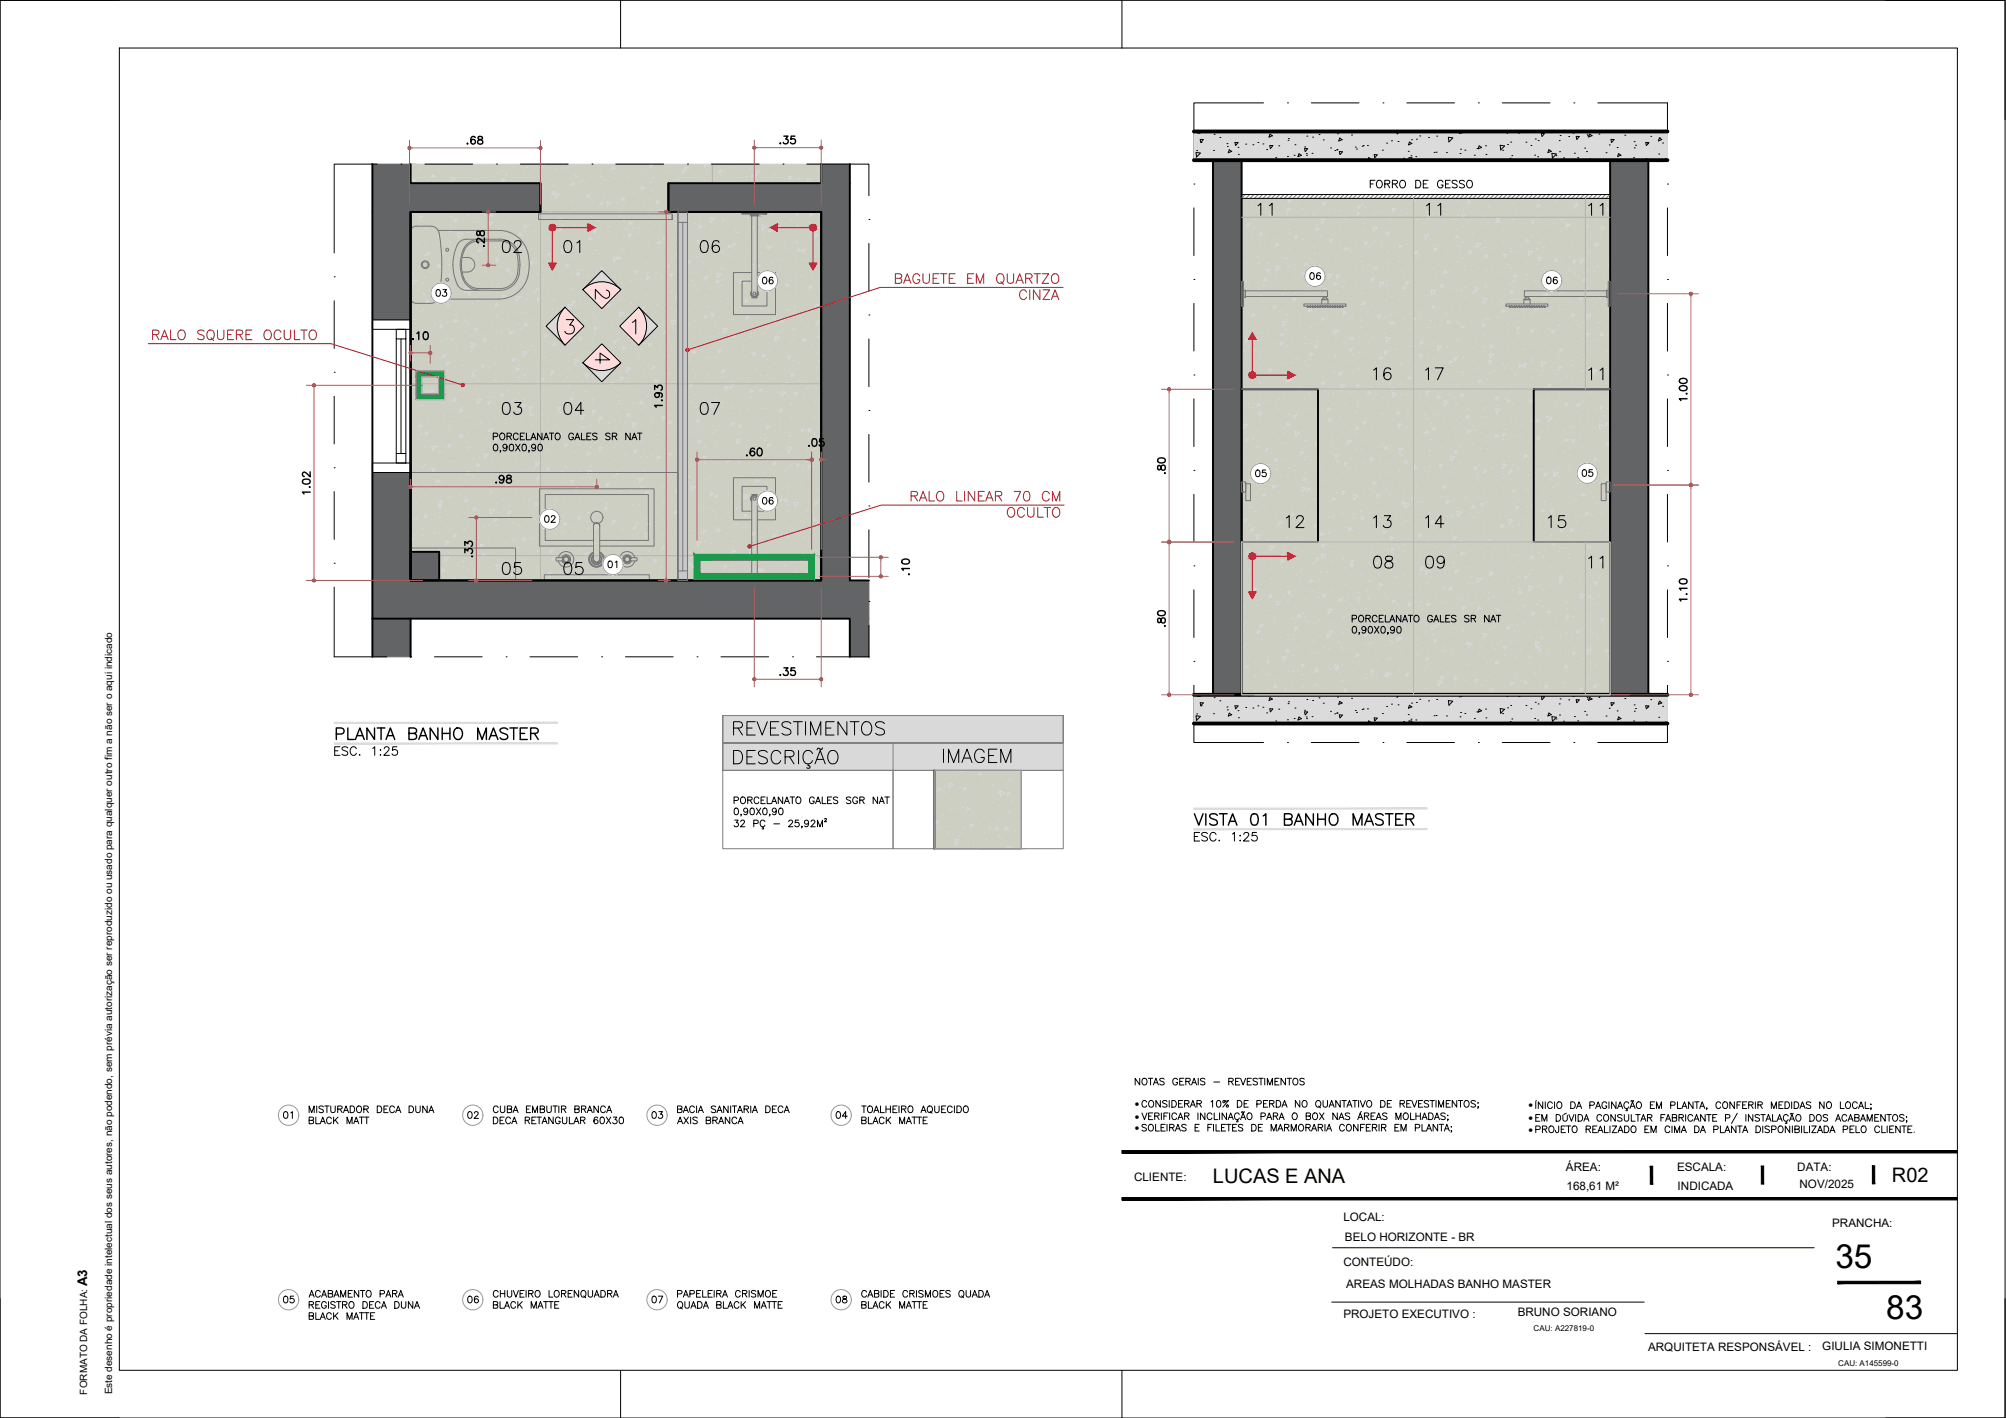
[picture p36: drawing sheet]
<svg xmlns="http://www.w3.org/2000/svg" width="420mm" height="297mm" viewBox="0 0 420 297" stroke-linecap="round" stroke-linejoin="round" font-family="sans-serif">
<defs><g id="words">
<g font-size="7">
<text x="384.4" y="265.6">35</text>
<text x="395.1" y="276.3">83</text>
</g>
<g font-size="6.2">
<text x="104.1" y="88.2">03</text>
<text x="116.8" y="88.2">04</text>
<text x="145.3" y="88.2">07</text>
<text x="152.4" y="155.2">REVESTIMENTOS</text>
</g>
<text font-size="6.2" fill="#767676" x="196.5" y="160.9">IMAGEM</text>
<g font-size="5.7">
<text x="262.1" y="46.2">11</text>
<text x="297.4" y="46.2">11</text>
<text x="331.6" y="46.2">11</text>
<text x="116.8" y="54">01</text>
<text x="145.3" y="54">06</text>
<text x="286.5" y="80.8">16</text>
<text x="297.4" y="80.8">17</text>
<text x="331.6" y="80.8">11</text>
<text x="268.1" y="111.8">12</text>
<text x="286.5" y="111.8">13</text>
<text x="297.4" y="111.8">14</text>
<text x="323.1" y="111.8">15</text>
<text x="104.1" y="121.7">05</text>
<text x="116.8" y="121.7">05</text>
<text x="286.5" y="120.3">08</text>
<text x="297.4" y="120.3">09</text>
<text x="331.6" y="120.3">11</text>
<text x="69.1" y="156.3">PLANTA BANHO MASTER</text>
</g>
<text font-size="5.7" fill="#c85a5a" x="104.1" y="54">02</text>
<g font-size="5.3">
<text x="123.5" y="63.9">2</text>
<text x="123.5" y="77.3">4</text>
<text x="249.1" y="173.9">VISTA 01 BANHO MASTER</text>
</g>
<g font-size="4.9">
<text x="162.3" y="31.4">.35</text>
<text x="162.3" y="142.9">.35</text>
</g>
<g font-size="4.4">
<text x="96.7" y="31.4">.68</text>
<text x="285.8" y="40.6">FORRO DE GESSO</text>
<text x="102.3" y="52.9" transform="rotate(-90 102.3 52.9)">.28</text>
<text x="273" y="59.6">06</text>
<text x="90" y="63.1">03</text>
<text x="158.4" y="60.7">06</text>
<text x="322.8" y="60.7">06</text>
<text x="354.2" y="85" transform="rotate(-90 354.2 85)">1.00</text>
<text x="155.2" y="96.7">.60</text>
<text x="244.8" y="100.5" transform="rotate(-90 244.8 100.5)">.80</text>
<text x="261.8" y="101.2">05</text>
<text x="330.2" y="100.9">05</text>
<text x="102.7" y="102.3">.98</text>
<text x="158.4" y="106.9">06</text>
<text x="112.9" y="110.8">02</text>
<text x="99.8" y="117.8" transform="rotate(-90 99.8 117.8)">.33</text>
<text x="125.9" y="120.3">01</text>
<text x="354.2" y="127" transform="rotate(-90 354.2 127)">1.10</text>
<text x="244.8" y="132.3" transform="rotate(-90 244.8 132.3)">.80</text>
<text x="58.2" y="235.7">01</text>
<text x="96.7" y="235.7">02</text>
<text x="135.5" y="235.7">03</text>
<text x="173.9" y="235.7">04</text>
<text x="58.2" y="274.1">05</text>
<text x="96.7" y="274.1">06</text>
<text x="135.5" y="274.1">07</text>
<text x="173.9" y="274.1">08</text>
</g>
<g font-size="4.2">
<text x="254.1" y="247.9">LUCAS E ANA</text>
<text x="396.3" y="247.7">R02</text>
</g>
<text font-size="2.8" x="18.3" y="269.4" transform="rotate(-90 18.3 269.4)">A3</text>
<g font-size="2.4">
<text x="328" y="245.3">ÁREA:</text>
<text x="351.3" y="245.3">ESCALA:</text>
<text x="376.4" y="245.3">DATA:</text>
<text x="237.5" y="247.3">CLIENTE:</text>
<text x="328.1" y="249.4">168,61 M²</text>
<text x="351.4" y="249.4">INDICADA</text>
<text x="376.9" y="248.9">NOV/2025</text>
<text x="281.4" y="255.9">LOCAL:</text>
<text x="383.8" y="257.1">PRANCHA:</text>
<text x="281.7" y="260">BELO HORIZONTE - BR</text>
<text x="281.4" y="265.1">CONTEÚDO:</text>
<text x="282" y="269.8">AREAS MOLHADAS BANHO MASTER</text>
<text x="317.9" y="275.7">BRUNO SORIANO</text>
<text x="281.4" y="276.1">PROJETO EXECUTIVO :</text>
<text x="345.2" y="283">ARQUITETA RESPONSÁVEL :</text>
<text x="381.7" y="282.9">GIULIA SIMONETTI</text>
</g>
<g font-size="2.1">
<text x="237.7" y="231.9">·</text>
<text x="320.2" y="232.2">·</text>
<text x="237.7" y="234.5">·</text>
<text x="237.7" y="236.9">·</text>
<text x="320.2" y="234.9">·</text>
<text x="320.2" y="237.3">·</text>
<text x="18.3" y="292.1" transform="rotate(-90 18.3 292.1)">FORMATO DA FOLHA:</text>
<text x="23.5" y="292.1" transform="rotate(-90 23.5 292.1)">Este desenho é propriedade intelectual dos seus autores, não podendo, sem prévia autorização ser reproduzido ou usado para qualquer outro fim a não ser o aqui indicado</text>
</g>
<g font-size="1.7">
<text x="321.2" y="278.9">CAU: A227819-0</text>
<text x="385" y="286.1">CAU: A145599-0</text>
</g>
</g></defs>
<!-- layer: 03-TRA_paredes -->
<g fill="#cecfc3" stroke="#cecfc3" stroke-width=".21">
<path d="M276.1 81.5l45.1 32v-32zM276.1 81.5l45.1 32h-45.1z"/>
<path d="M321.2 81.5l16 32v-32zM321.2 81.5l16 32h-16z"/>
<path d="M260.1 81.5l16 32v-32zM260.1 81.5l16 32h-16z"/>
<path d="M260.1 41.6l77.1 39.9v-39.9zM260.1 41.6l77.1 39.9h-77.1z"/>
<path d="M260.1 113.5l77.1 32v-32zM260.1 113.5l77.1 32h-77.1z"/>
<path d="M142 44.4l30 77.2v-77.2zM142 44.4l30 77.2h-30z"/>
<path d="M86 34.4l86 4v-4zM86 34.4l86 4h-86z"/>
<path d="M113.2 38.4l26.8 6v-6zM113.2 38.4l26.8 6h-26.8z"/>
<path d="M86 44.4l56 71.2v-71.2zM86 44.4l56 71.2h-56z"/>
<path d="M92 115.6l50 6v-6zM92 115.6l50 6h-50z"/>
<path d="M195.7 161.4l18.2 16.4v-16.4zM195.7 161.4l18.2 16.4h-18.2z"/>
</g>
<g fill="none" stroke="#d8d8da" stroke-width=".21">
<path d="M87.1 37.7l-.5 .6-.1-.7 .6 .1M87.8 35.4h.1M89.5 35.2h.1M89.5 37.8h.1M89.6 34.4h.1M90.7 36.6l.5 .3-.8 .3zM93.2 38.4h.1M93.3 35.6h.1M93.3 34.7h.1M93.8 38.4v-.1l.5 .1M94.7 37.2h.1M95.5 37.4l-.8 .8"/>
<path d="M95.5 37.3l-.9-.1 .1 1M96.6 34.4h.1M98.7 35.8h.1M99.6 37.5h.1M99.9 36.4h.1M100.1 37.5h.1M102 34.7h.1M103.4 37h.1M104.1 36.1h.1M105.1 35.7h.1M105.2 37.4l.5 .3-.6 .3zM106 36.7h.1"/>
<path d="M106 36.5h.1M107.4 34.9h.1M109.5 36.3h.1M110.3 35h.1M111.9 35.5h.1M112.4 35.8h.1M112.8 35.1h.1M113.6 39.3h.1M113.7 34.4l-.1 .3 .7-.3h-.1M115 36.5h.1M115.4 37.7h.1M115.8 39h.1"/>
<path d="M116.1 39h.1M116.2 35.3h.1M117.8 34.4h.1M118.3 35.4h.1M118.8 35h.1M119.8 38.2l.6 .3-.7 .3zM120.4 36.7h.1M120.6 36.9h.1M121.7 38h.1M122.5 38.1h.1M123.7 35.6h.1M125.6 39.7h.1"/>
<path d="M125.8 36.3h.1M125.8 37h.1M126.4 37.6h.1M127.6 37h.1M128.9 35.3l-.5-.4-.2 .6M128.9 34.4h.1M128.9 35.2l-.7 .3M128.9 37.3h.1M129 34.4h-.1M129.1 35.8h.1M130.1 39.2h.1M130.9 39h.1"/>
<path d="M131 35.6h.1M131.2 37.2h.1M133.6 36h.1M134.5 39l.5 .4-.8 .2zM134.5 36.1h.1M135.4 36.5h.1M136 38.2h.1M136.1 38.2h.1M136.2 35.1l-.1-.7 .6 .1-.5 .6M136.3 34.8h.1M136.5 40h.1M136.7 37.4h.1"/>
<path d="M139.1 39.6h.1M139.2 35.9h.1M139.5 35h.1M140 36.3h.1M141.3 37.5h.1M141.7 35.6h.1M141.9 37.2h.1M142.1 37.6h.1M143 35.7l.5 .4-.7 .3zM143.4 35.1l.1 .6M143.4 35.1h.6l-.5 .6M145.4 36.5h.1"/>
<path d="M146.5 36.8h.1M147.5 34.4l.1 .6 .5-.6M147.5 37.9h.1M147.8 36.2h.1M148.2 34.8h.1M149.3 38.3h.1M150.7 35.7l.1 .7 .5-.6-.6-.1M150.8 36.8h.1M151.8 36.1h.1M151.9 37.9h.1M152.9 38.1h.1M153.8 35.2h.1"/>
<path d="M156.2 37h.1M156.9 35.4h.1M157.9 36.4l.2 .6 .5-.6h-.6M158.1 36.9l-.7 .3M158.1 36.9l-.5-.4-.2 .7M158.3 37.1h.1M158.3 35.7l.9 .2-.8 .8zM158.3 38.3h.1M161.6 37.2h.1M162 38.1h.1M162.1 34.7h.1M162.1 36.6h.1"/>
<path d="M164.7 36.2h.1M165.2 37h.7l-.5 .6zM167.1 37.4h.1M167.3 37.3h.1M169.1 37.4l.9 .2-.8 .8zM171.1 35.4h.1M171.1 38.2h.1M172 38h.1M86 51.5l.2 .1-.2 .1M86.1 57h.1M86.2 57.5h.1M86.5 59.7l-.1-1 .9 .1-.7 .9"/>
<path d="M87.1 44.6h.1M87.3 51.1h.1M87.8 46.4h.1M87.9 45.3h.6l-.5 .6zM88 44.4v.1l.4-.1M88.2 52.4h.1M88.6 55.2h.1M88.6 46.3h.1M88.9 54.7h.1M88.9 53.5h.1M89 51.3h.1M89.2 47.9h.1"/>
<path d="M89.3 44.6h.1M89.3 45.9h.1M89.3 52.9l.2 .6 .4-.5-.6-.1M90.1 57.1h.1M90.7 56.5h.1M91.6 49.5h.1M91.8 55.4l.5 .3-.7 .3zM92.1 56h.1M92.6 44.8h.1M92.6 56.7h.1M92.7 51.4h.1M92.8 53h.1"/>
<path d="M93.9 57.5h.1M94 55.4h.1M94 54.1h.1M94.1 51.4h.1M94.1 50.7h.1M94.2 48l.5 .4-.7 .2zM94.3 45.5h.1M94.3 47.3h.1M94.5 45.3h.1M94.7 46.2h.1M95.2 45.9l.6 .1-.5 .5zM95.3 52.7h.1"/>
<path d="M95.4 49h.1M96.1 56.8h.1M96.4 59.9h.1M96.6 53.5l.6 .1-.5 .6zM96.8 48.9l-.9-.1 .1 1 .8-.9M97.8 59.5l.5 .3-.7 .3zM98 45h.1M98 54.9h.1M98.1 45h.1M99 55.9h.1M99.1 56.7h.1M99.4 55.6h.1"/>
<path d="M100.2 59.4h.1M100.4 57.2h.1M100.6 44.7h.1M101.5 57h.1M102.8 59h.1M103.3 45.1l-.5-.3-.2 .6 .7-.3M103.4 45.3h.1M104.3 59.4h.1M104.8 45.8h.1M105.5 46.6h.1M106.3 56.2h.1M106.4 56.2l.5 .3-.7 .3z"/>
<path d="M107 57.2h.1M108.2 47.3h.1M108.8 45.5h.1M109.2 58.2h.1M109.4 58.7h.1M109.9 45.2h.1M109.9 47.8l.5-.6h-.6l.1 .6M110.3 56.1h.1M110.8 47h.1M111 46.9h.1M112.3 55.1h.1M112.4 57.5h.1"/>
<path d="M113 57.7h.1M113.5 43h.1M114.3 45.7h.1M114.4 52.3h.1M114.5 50.2h.1M114.6 58h.1M114.7 54.6h.1M114.9 52.9l-.2 .7M115.1 44.5h.1M115.3 41.1h.1M115.4 53.3l-.7 .2M115.6 57.3h.1"/>
<path d="M115.7 40.2h.6l-.5 .6-.2-.6M115.7 56.3h.1M116.4 47.1h.1M117.2 40.7l-.8 .8M117.2 40.7l-.9-.1 .1 1M117.2 46.2h.1M117.4 45.6l.5 .3-.7 .3zM117.8 57.7h.1M117.8 47.3h.1M118.2 41.3h.1M118.4 41.9h.1M118.5 55.5l.1 .6 .5-.6"/>
<path d="M119.7 46h.1M119.9 42.1h.1M119.9 57.2h.1M120.3 47.1h.1M120.4 43.7h.1M120.5 40.3h.1M120.8 57.6l.2-.6 .5 .4-.7 .2M121.1 45.7h.1M121.1 56.5h.1M121.8 47.3h.1M122 56.5h.1M122.9 40.8l.6 .1-.4 .6z"/>
<path d="M123.6 45.3h.1M123.7 41.6h.1M123.7 46.3h.1M123.8 42.1h.1M124.1 40.2h.1M124.3 48.5l.2 .6 .5-.6h-.6M124.7 52.5h.1M125 56.6h.1M125.1 46.2h.1M125.2 53.2h.1M125.3 52.7h.1M125.3 49.8h.1"/>
<path d="M125.4 46.4h.1M125.5 43.1h.1M125.7 42.9l.7-.3-.5-.3-.2 .6M125.8 56.1h.6l-.5 .6zM125.8 56h.1M126.3 41.3h.1M126.5 56.8h.1M127.1 42.3l.9 .1-.8 .8zM127.2 47.5h.1M127.3 48.5h.1M127.6 49.9h.1M128.4 55.7h.1"/>
<path d="M128.5 53.8l.8 .2-.7 .8zM128.5 52h.1M129.3 42.4h.1M129.5 53.7l.5 .4-.7 .3zM129.6 45.3h.1M130 44.5h.1M130 52.1h.1M130.2 41.5h.6l-.5 .6zM130.3 55.9h.1M130.4 52.5h.1M130.5 49.1h.1M130.5 46.4h.1"/>
<path d="M130.6 45.7h.1M130.7 53h.1M130.7 42.3h.1M131 51.7h.1M131.2 48h.1M131.6 49.1h.6l-.4 .6zM132 57h.1M132 46.4l.5 .3-.7 .3zM132.1 58.8h.1M132.7 40.5h.1M132.7 47.8h.1M133 56.7l.7 .1-.5 .6z"/>
<path d="M133.5 48.8h.1M133.7 47.6h.1M133.9 44h.1M134.1 58.4h.1M134.7 42.6h.1M134.8 54.8h.1M135.4 58.5h.1M135.5 55.1h.1M135.6 57.1h.1M135.6 44.3h.1M135.6 57.8l.5 .4-.7 .2zM135.7 51.7h.1"/>
<path d="M135.8 48.3h.1M135.9 45h.1M136 46.6h.1M136 58.3h.1M136 51.1h.1M136 41.6h.1M136.1 53.2h.1M136.4 43.6h.1M137.4 57.2h.1M137.5 50.8h.1M137.5 42.1h.6l-.5 .6zM137.9 43.9l1 .2-.8 .8z"/>
<path d="M138 50.5l.6 .3-.8 .3zM138.1 48h.1M138.5 58h.1M138.6 54.3h.1M138.9 49.7l.6 .1-.5 .6zM139.3 55.5l.9 .2-.8 .8zM139.5 47.8h.1M139.5 58.6h.1M140.1 46.8h.1M140.3 57.4h.6l-.4 .6zM140.5 57.8h.1M140.7 54.4h.1"/>
<path d="M140.8 51.1h.1M140.9 47.7h.1M141.2 54h.1M141.3 50.3h.1M141.4 46.9h.1M141.5 56.1h.1M141.5 53.4h.1M141.9 50.1h.1M142.8 57.5h.1M144 46.3h.1M144.9 57.1h.1M144.9 58.8h.1"/>
<path d="M145.4 59.7h.1M145.4 46.8h.1M145.8 57.1h.1M146.1 47h.1M146.5 46h.1M146.8 47.1h.1M147.1 47.5l-.5-.3-.2 .6M147.7 58.6l-.1-.6 .6 .1-.5 .5M148.2 57.7h.1M148.8 56.6h.1M148.8 45.6l.1 1 .8-.8-.9-.2M150.2 58.7l.5 .3-.7 .3z"/>
<path d="M150.2 58.2l-.1-1 .9 .1-.7 .9M150.4 59h.1M150.9 59.7h.1M151 56.4h.1M151.3 58.7h.1M151.3 56.3h.1M151.3 45.8h.1M151.4 46.2h.1M152.2 47.3h.1M153 45.1h.1M153.5 51l.6 .1-.5 .5M153.6 57.9h.1"/>
<path d="M153.8 48h.1M154 52.3h.1M154.1 48.6h.1M154.4 48.7h.1M154.9 58.6l.1 .7 .5-.6-.6-.1M155 44.4l-.1 .1M155.1 59.4h.1M155.3 44.4l-.4 .1M155.8 59.3h.1M156 59.1h.1M156.2 55.7h.1M156.3 52.3h.1"/>
<path d="M156.4 48.9h.1M156.5 45.6h.1M156.7 48.3h.1M156.8 44.6h.1M157.2 44.8h.1M157.6 47.6h.1M157.7 55.4h.1M157.8 54.1h.1M159.2 55.7l-.5-.3-.2 .6M159.3 53.1h.1M159.4 44.4l.1 .2 .2-.2M159.6 47.3l.9 .1-.8 .9-.1-1"/>
<path d="M159.7 47h.1M159.8 48.9h.1M160.4 51.4h.1M160.8 51.6l.6 .1-.5 .6zM161.2 48l.5 .4-.7 .2zM161.4 55h.1M161.5 51.6h.1M161.6 54.9h.1M161.6 48.2h.1M161.8 44.8h.1M163.1 47.8h.1M163.1 47.4h.1"/>
<path d="M163.2 54.3h.1M164.1 54.6h.1M164.3 50.9h.1M164.8 59.5l.5 .3-.7 .3zM165.2 52.1h.1M165.2 49.2h.1M165.6 58.9h.1M165.6 46h.1M166.5 57.6h.1M166.6 59.7h.1M166.6 54.2h.1M166.8 50.8h.1"/>
<path d="M166.8 50.6h.1M166.8 45.3l.5-.6-.6-.1 .1 .7M166.9 47.5h.1M166.9 46.9h.1M167.2 52.1l.5 .3-.7 .3zM167.9 57.8h.1M168.1 52.3l.1 .6M168.1 52.3h.6l-.5 .6M168.5 48h.1M168.7 54.6h.1M169.1 55.6h.1M169.5 46.6h.1"/>
<path d="M169.5 59.9l.6 .1-.5 .6-.1-.7M169.7 44.7l.5 .4-.7 .2zM169.9 58.6h.1M170.5 49l.9 .1-.8 .9zM170.5 53.7h.1M170.6 49.4h.1M171.1 51h.1M171.5 57.8h.1M171.5 45h.1M171.7 57h.1M171.7 57.3h.1M171.8 53.6h.1"/>
<path d="M171.9 50.2h.1M260.1 55h.1M260.9 59h.1M261 55.3h.1M261.5 59.7h.1M262.1 49.8h.1M263.4 53.8h.1M263.5 55.1h.1M263.6 55h.1M263.7 51.3h.1M263.9 49.1h.1M264.1 49.4l.4-.5-.6-.1 .1 .7"/>
<path d="M264.5 59.8h.1M264.6 56.4h.1M264.8 53h.1M264.9 49.6h.1M264.9 58.3l.5 .4-.7 .2zM265.5 57.1l.5-.6-.7-.1 .1 .7M265.5 55.2h.1M266.2 50.9h.1M267.2 55.8l.1 .9M267.2 55.7l.9 .2M267.3 58.1h.1M267.3 51l.5 .3-.7 .3z"/>
<path d="M267.4 58.7h.1M267.5 50h.1M268.1 55.9l-.7 .8M268.8 54h.1M269.4 54.1h.1M269.5 44.8h.1M269.6 59.1h.1M269.8 55.7h.1M269.8 41.8l.1 .6M269.8 41.8l.6 .1-.5 .5M269.8 43.6l.5 .3-.7 .3zM269.9 48.1h.1"/>
<path d="M269.9 52.4h.1M270 54.1h.1M270 49h.1M270.1 45.6h.1M270.3 42.2h.1M271 55.4h.1M271.1 57.6h.1M271.2 49.5l.1 .6M271.2 49.4l.6 .1-.5 .6M271.6 42.9h.1M272.6 50.1h.1M272.8 43.7h.1"/>
<path d="M273 50.3h.1M273.3 44.8h.1M273.8 53.6h.1M274.2 54.3h.1M275 45h.1M275.1 51.7h.1M275.2 48.3h.1M275.3 46.1h.1M275.4 44.9h.1M275.4 53.1h.1M275.8 47h.1M275.9 47.7l.5 .3-.7 .3z"/>
<path d="M276.4 53.3h.1M276.5 49.6h.1M277.1 42.4l.1 .7M277.1 42.4l.6 .1-.5 .6M277.6 46l-.9-.1 .1 .9 .8-.8M278 42.1h.1M278.2 43.9h.1M278.4 50.5h.1M278.5 50.1l.1 .6M278.5 50.1h.6l-.5 .6M279 49.3h.1M279.2 45.6h.1"/>
<path d="M279.3 56.7h.1M279.3 43.8h.1M279.5 59.1l.5 .4-.7 .2zM279.7 54.5h.1M279.9 57.7l.1 .7 .5-.6-.6-.1M280.1 56.4h.1M280.1 57.6h.1M280.3 54.3h.1M280.4 45.3h.1M280.4 50.9h.1M280.5 47.5h.1M280.6 44.1h.1"/>
<path d="M281.3 59.9h.1M281.3 52.1h.1M281.7 58.9h.1M281.7 45.2h.1M281.7 46h.1M281.7 52.4l.7-.3-.5-.3-.2 .6M281.8 55.9h.1M281.8 41.6h.1M282.8 52.4h.1M283.7 44.2h.1M283.8 59.6h.1M283.8 50.7h.1"/>
<path d="M284 55.9h.1M284.4 43.1l.1 .6 .5-.6h-.6M284.9 44.7l-.7 .3 .2-.6 .5 .4M285.1 54.7h.1M285.2 55.7h.1M285.2 42.8h.1M285.3 57h.1M285.4 53.6h.1M285.5 48.4h.1M285.5 50.2h.1M285.6 46.8h.1M285.8 43.5h.1"/>
<path d="M285.8 50.7l.6 .1-.5 .6zM285.8 45.5h.1M286.5 55.6h.1M286.6 51.9h.1M287.2 58.4l.1 .6 .5-.6h-.6M287.2 51.1h.1M287.2 56.1h.1M287.6 47.5l.9 .2-.8 .8zM287.6 57.9h.1M287.6 45h.1M288 55.9l.5 .3-.7 .3zM288.1 44.4h.1"/>
<path d="M288.9 59.1l.9 .2-.8 .8zM289.1 44.4h.1M289.2 51.6h.1M289.2 50.9h.1M289.3 47.9h.1M290.3 58.7h.1M290.4 59.7h.1M290.5 48.5l.5 .3-.7 .3zM290.5 56.3h.1M290.5 55h.1M290.6 52.9h.1M290.7 49.5h.1"/>
<path d="M290.9 46.1h.1M291 42.7h.1M291.1 54.6h.1M291.2 45.7h.1M291.6 43.7l.7 .1-.5 .6zM291.8 47.6h.1M292 43.9h.1M292.7 56.3h.1M292.9 54.7h.1M293.1 51.4h.6l-.5 .6zM293.1 50.1h.1M293.5 56.9h.1"/>
<path d="M293.6 44h.1M294.1 60l.5 .3-.7 .3zM294.1 58.2h.1M294.5 43.6h.1M294.5 44.6h.1M294.6 59.6l-.1-.6h.6l-.5 .6M294.7 51.2h.1M295.6 50.7h.1M295.6 58.9h.1M295.8 55.5h.1M295.9 52.1h.1M295.9 55.2h.1"/>
<path d="M296 48.8h.1M296.5 52.6l.6 .3-.8 .3zM296.6 57.9h.1M296.8 54.2h.1M297 53.6h.1M298.1 56.6h.1M299.1 49.1h.1M299.3 53.9h.1M299.3 49.3l-.9-.1 .1 1 .8-.8M299.4 50.2h.1M299.4 55.8h.1M300.1 51.4h.1"/>
<path d="M300.3 52h.7l-.5 .6zM300.8 58.3h.1M300.9 54.9h.1M301 51.5h.1M301.3 55.4h.1M302 49.9h.1M302.6 56.7l.5 .3-.7 .3zM302.9 52.6h.1M303.1 57.1h.1M303.5 56.8h.1M304.8 42.2h.1M305 48h.1"/>
<path d="M305.1 49.3l.5 .3-.7 .3zM305.4 45.1h.1M305.4 54.8h.1M305.5 51.6h.1M305.7 53.1h.1M306 57.5h.1M306.1 54.2h.1M306.2 50.8h.1M306.3 45.6l-.1-.6h.7l-.5 .6M306.4 47.4h.1M306.5 44h.1M306.8 55.7h.1"/>
<path d="M306.9 56.5h.1M307.3 42.6l.3-.7 .5 .4-.7 .3M307.5 46.4h.1M307.6 52.6l.1 .7M307.7 52.6l.6 .1-.5 .6M308.4 49.1h.1M308.9 51.6h.1M308.9 57h.1M309.5 56.2h.1M309.6 52.5h.1M310.2 51l-.9-.1 .1 1 .8-.9M310.8 45.3h.1"/>
<path d="M310.9 59.9h.1M310.9 47h.1M310.9 51.8h.1M310.9 54l.8-.3-.6-.3-.2 .6M311.1 45h.1M311.3 56.8h.1M311.3 53.8h.1M311.4 53.4h.1M311.5 50h.1M311.6 46.6h.1M311.8 43.3h.1M312.1 52.2h.1"/>
<path d="M312.2 55.9h.1M312.3 48.5h.1M312.9 46.7h.1M313.2 59.4h.1M313.5 45.6l.1 .7 .5-.6-.6-.1M314.1 46.4l-.7 .2 .2-.6 .5 .4M314.3 57.2h.1M314.8 48.2h.1M314.8 50.6h.1M314.9 44.5h.1M314.9 53.3l.1 .6M314.9 53.3h.7l-.5 .6"/>
<path d="M315.9 55.4h.1M316.2 45.5h.1M316.3 59.5h.1M316.4 52.1h.1M316.4 56.1h.1M316.5 52.7h.1M316.7 49.4h.1M316.8 46h.1M316.8 58.9h.1M316.9 42.6h.1M317 58.1l.7-.3-.5-.3-.2 .6M317 58.9h.1"/>
<path d="M317.2 52.8h.1M317.5 44.2h.1M317.6 56.1h.1M318.3 46.9h.1M318.5 51.4h.1M318.8 41.6l.1 .4 .4-.4M319.6 58.5h.1M319.7 54.9h.1M319.8 57.5h.1M320.2 50.4l-.7 .3 .2-.6 .5 .4M320.2 53.6l-.1-1 .9 .1-.8 .9M320.4 41.7h.1"/>
<path d="M320.7 49.5h.1M320.8 46.3l.2 .6 .4-.6h-.6M321.2 47.4h.1M321.6 55.4h.1M321.6 45.7h.1M321.7 52h.1M321.8 52.3h.1M321.9 48.6h.1M322 45.3h.1M322.1 41.9h.1M322.2 42.8l.5 .3-.8 .3zM322.2 53.9l.1 .7"/>
<path d="M322.2 53.9l.6 .1-.5 .5M322.3 54.5h.1M322.4 50.8h.1M322.8 45h.1M323.2 51.8h.1M323.8 47.1h.1M323.9 43.4h.1M324.9 50.5h.1M325.1 46.8h.1M325.8 54.2l.5 .4-.8 .2zM325.8 42h.1M326.6 48.5h.1"/>
<path d="M326.9 54.6h.1M327 51.3h.1M327 46h.1M327.1 47.9h.1M327.2 52.5h.1M327.3 44.5h.1M327.6 46.5h.1M327.7 42.8h.1M328.1 46.9l.6 .1-.5 .5zM328.2 46.8l.5 .4-.7 .3zM328.7 56.8h.1M328.7 53.7h.1"/>
<path d="M328.7 43.9h.1M329.1 50.8h.1M329.2 47.4h.1M329.5 54.5l.6 .1-.5 .6-.1-.6M329.6 42.7l.1 1M329.8 57.2h.1M330.6 57.9h.1M330.9 54.3l1 .1-.8 .8M330.9 54.3l.1 .9M331.3 49.7h.1M331.8 58.3l.5 .3-.7 .3zM331.9 57.4h.1"/>
<path d="M332 54h.1M332.1 50.6h.1M332.4 56.9h.1M332.5 53.2h.1M332.6 52.8h.1M333.9 56.8h.1M334.3 50.9l.5 .4-.7 .2zM334.6 55.8h.1M335 49.7h.1M335.1 52.8h.1M335.2 49.2h.1M336 58.2h.1"/>
<path d="M337.1 56.7h.1M337.2 53.3h.1M337.2 55.4l-.3 .4M337.2 55.2h-.4l.1 .6M86.1 69.8h.1M86.3 75.2l.1 .6M86.3 75.2l.6 .1-.5 .5M86.7 66.9h.1M86.8 70.1l.5 .4-.7 .2zM86.8 79.4h.1M87.3 64.7h.1M87.4 61.1h.1"/>
<path d="M88 78.4h.1M88.1 77.5h.1M88.1 78.1h.1M88.1 65.3h.1M88.2 75h.1M88.3 71.6h.1M88.3 71.9h.1M88.4 68.2h.1M88.5 64.9h.1M88.5 72.1h.1M88.7 70.4l-.9-.1 .1 .9 .8-.8M89.4 79.1h.1"/>
<path d="M89.5 75.4h.1M90 65.8h.1M90.1 72.3h.1M91 67.9h.1M91.4 76.3h.1M92 68.8h.1M92.1 75.1h.1M92.1 67.1h.1M92.1 68.2h.7l-.5 .6zM92.2 71.4h.1M92.9 74.2l.5 .4-.7 .2zM93.2 77.8h.1"/>
<path d="M93.3 74.4h.1M93.4 71h.1M93.5 67.6h.1M93.5 75.8l.2 .7M93.6 77.7h.1M93.6 75.8l.6 .1-.5 .6M94 77.1h.1M94.5 71.1h.1M94.7 71h.1M94.9 67.4h.1M95.4 66.9l.5 .3-.7 .3zM95.4 66h.1"/>
<path d="M95.6 72.5h.1M95.8 78.2h.1M96.8 76.6h.1M97.4 67h.1M97.5 63.4h.1M97.5 67.3h.1M98 67.8h.1M98.1 61.8l.5-.6h-.6l.1 .6M98.2 60.5l-.9-.1 .1 .9 .8-.8M98.4 77h.1M98.5 74.2h.1M98.5 73.6h.1"/>
<path d="M98.6 72l.9 .1-.8 .8zM98.6 70.3h.1M98.7 66.9h.1M98.7 78.9l.8-.3-.5-.3-.3 .6M98.9 63.5h.1M99 77.9h.1M99 60.1h.1M99.5 69.5l.5-.6-.6-.1 .1 .7M99.6 62.2h.1M99.7 77.7h.1M100 76.1h.1M100 63.2h.1"/>
<path d="M100.1 63h.1M100.4 70h.1M100.8 66.2h.1M100.8 76.5h.7l-.5 .6-.2-.6M101 72.8h.1M101.2 70.2h.1M101.9 71.3l-.7 .3M101.9 71.3l-.5-.3-.2 .6M102.2 77.4h.1M102.3 76.8h.1M102.3 73.7h.1M103 67.6h.1"/>
<path d="M103.5 79.7h.1M103.7 76.3h.1M103.8 72.9h.1M103.8 66.2h.1M103.8 79.7h.1M103.9 66.8h.1M103.9 69.5h.1M103.9 63.6l.5 .3-.7 .3zM104 66.1h.1M104.2 62.7h.1M104.4 78.2h.1M104.9 73.4h.1"/>
<path d="M105 62.4h.1M105 69.7h.1M105.3 61.8l.6 .1-.5 .5-.1-.6M105.9 75.1h.1M105.9 62.2h.1M106.3 66.4h.1M106.3 69h.1M106.4 73h.1M106.5 62.2h.1M106.7 69.5h.6l-.5 .6-.1-.6M107.5 75l.5 .4-.7 .3zM107.5 69.4h.1"/>
<path d="M107.7 65.7h.1M107.7 77h.1M108.1 77.1l.6 .1-.5 .6zM108.1 62.1l.9 .1-.8 .8zM108.4 67.8h.1M108.6 76.5h.1M108.7 79h.1M108.8 75.6h.1M108.9 72.2h.1M109 68.9h.1M109.2 65.5h.1M109.3 62.1h.1"/>
<path d="M109.5 73.6l.9 .2-.8 .8zM109.8 78.6h.1M109.8 78.4h.1M109.8 65.8h.1M110 67.7l.5 .3-.8 .3zM110.2 65.3h.1M110.4 61.7h.1M110.4 62.6h.1M111.3 72.5h.1M111.7 66.7h.1M111.8 74.1h.1M111.8 73.2h.1"/>
<path d="M111.8 61.2h.1M112.2 60.9l.7-.3-.5-.3-.2 .6M112.2 68h.1M112.3 79.7h.1M112.5 76h.1M112.6 62.5l.1 .6M112.6 62.5h.6l-.5 .6M112.9 61.3h.1M113.1 77.2h.1M113.6 79.1l.5 .4-.8 .2zM113.8 68h.1M113.9 78.3h.1"/>
<path d="M114 68.5h.1M114 74.9h.1M114.1 70.7l-.1-.6 .6 .1-.5 .5M114.1 71.5h.1M114.3 68.1h.1M114.4 64.8h.1M114.5 61.4h.1M115 75.7h.1M115.1 72h.1M115.2 78.6h.1M115.4 77.8h.6l-.5 .6zM115.7 77.6h.1"/>
<path d="M115.7 64.8h.1M115.8 62.9h.1M116.5 72.1l-.5-.3-.2 .6 .7-.3M116.6 64.5h.1M117.1 66.9h.1M117.3 73.5h.1M117.7 71.7h.1M117.8 73.1h.1M117.8 60.2h.1M117.8 68h.1M118.1 79.8h.1M118.2 67h.1"/>
<path d="M118.5 64.4l.5 .3-.7 .3zM118.5 77.5h.1M118.8 78.9h.1M119 63.7l.9 .2-.8 .8zM119.2 77.5h.1M119.2 68.3h.1M119.3 74.2h.1M119.3 60.5h.1M119.4 70.8h.1M119.5 67.4h.1M119.7 64h.1M119.8 60.6h.1"/>
<path d="M119.9 63.1l.1 .6 .5-.6h-.6M120.3 75.3l.9 .2-.8 .8zM120.4 67.7h.1M120.5 64h.1M120.7 78.9h.1M121.3 63.1h.1M121.4 71.4l-.1-.7 .6 .1-.5 .6M121.4 74.9h.1M122.5 67.1h.1M124.1 66h.1M124.1 70.8h.1M124.5 70.1h.1"/>
<path d="M124.6 68.5l.5 .3-.7 .3zM124.7 66.7h.1M124.7 68.5h.1M126.8 66.8h.1M128 70.3h.1M128 67.4h.1M128.2 79.9l.5 .4-.7 .2zM129.4 79.6h.1M129.6 71h.1M129.8 69.4h.1M129.8 65.4l.9 .2-.8 .8zM129.9 66h.1"/>
<path d="M130.1 68.7h.1M130.1 79.7l-.1-.7 .6 .1-.5 .6M130.5 70h.1M130.6 66.3h.1M131.1 72.9l-.7 .3 .2-.6 .5 .3M131.1 77l1 .1-.8 .9-.2-1M131.5 79.3h.1M131.6 77.2h.1M132.1 63.5h.1M133.1 65.2l.5 .3-.7 .3zM133.2 66h.1M133.3 62.3h.1"/>
<path d="M133.4 67.6h.1M133.5 74.6h.1M133.5 61.7h.1M133.5 74.1h.1M134.2 73.2h.1M134.5 64.4h.6l-.5 .6zM134.7 78.8h.1M134.8 75.4h.1M134.8 78.2h.1M134.9 72h.1M135 68.6h.1M135.1 65.2h.1"/>
<path d="M135.3 61.9h.1M135.4 76.7h.1M135.5 68.9h.1M135.5 70h.1M135.8 62h.1M135.8 72l.2 .7 .5-.6-.6-.1M135.9 76.8h.1M135.9 63.9h.1M136.7 76.7l.5 .3-.7 .3zM136.9 69.2h.1M136.9 79.5h.1M137.3 79.7l.1 .6"/>
<path d="M137.3 79.7h.6l-.5 .6M137.5 63.8h.1M138 76.3h.1M138.1 72.7h.1M138.8 67.8h.1M139 74.4h.1M139.2 69.3l.5 .3-.7 .3zM139.4 73.6h.1M139.4 60.7h.1M139.6 65.1h.1M139.8 78.1h.1M139.9 74.7h.1"/>
<path d="M140 71.4h.1M140.2 68h.1M140.2 78.4h.1M140.3 64.6h.1M140.4 61.2h.1M140.6 72.3h.1M140.6 67.1l.9 .2-.7 .8zM140.8 68.7h.1M140.9 69.2h.1M141.4 69h.1M141.4 62.5l.7-.2-.5-.4-.2 .7M141.7 79.5h.1"/>
<path d="M141.7 65l.6 .1-.4 .5zM141.8 75.8h.1M141.9 62.9h.1M142 78.7h.1M142 78.7l.9 .1-.8 .9zM142.3 61.1h.1M142.4 79.8h.1M143 64h.1M143.2 72.7h.6l-.5 .6zM143.3 68.3h.1M143.4 64.7h.1M144.2 68h.1"/>
<path d="M144.4 75.5h.1M144.4 74.6h.1M145 77.4h.1M145 74l.2-.6 .5 .3-.7 .3M145.1 74h.1M145.3 70.6h.1M145.3 72.5h.1M145.4 67.3h.1M145.5 63.9h.1M145.5 79h.1M145.6 60.5h.1M145.6 78.6h.1"/>
<path d="M146 64.3h.1M146.1 60.6h.1M146.4 69.4h.1M147 71.5h.1M147.4 68h.1M147.7 66l.5 .4-.7 .2zM147.8 74.8h.1M147.8 80h.1M147.8 61.9h.1M148.1 78.6h.1M148.2 75h.1M148.4 64.2h.1"/>
<path d="M148.7 60.3h.1M149.1 66.3l-.1-.7 .6 .1-.4 .6M149.6 68.3h.1M149.7 67.5h.1M149.8 74.8h.1M150.3 76.7h.1M150.4 73.3h.1M150.4 73.3h.6l-.4 .6zM150.5 69.9h.1M150.7 66.5h.1M150.8 74.6h.1M150.8 63.1h.1"/>
<path d="M150.9 71h.1M151.1 78.9h.1M151.3 71.5h.1M151.3 77.5l.5 .3-.7 .3zM151.5 68.8l.9 .1-.8 .9zM151.8 69.6h.1M152.4 63.5h.1M153.3 79.8h.1M153.3 67h.1M153.4 70.6h.1M153.6 67h.1M153.7 73.8h.1"/>
<path d="M153.7 60.9h.1M153.8 70.1l.5 .3-.7 .3zM153.8 64.5h.1M154.5 77.8h.1M155.1 68.5h.1M155.2 75.1h.1M155.3 79.4h.1M155.4 76h.1M155.6 72.6h.1M155.7 69.2h.1M155.8 65.9h.1M155.9 62.5h.1"/>
<path d="M156.1 66.6h.1M156.2 63h.1M156.2 62.7l.5 .4-.7 .3zM156.4 66.9l.5-.6h-.6l.1 .6M156.5 79.1h.1M157.2 73.8h.1M157.2 70.5h.1M157.2 69.9h.1M157.7 73.9l.6 .1-.5 .6zM158.3 77.3h.1M158.8 62.6h.1M159.2 78.8h.1"/>
<path d="M159.2 65.9h.1M159.2 64.7h.1M159.6 72.7h.1M159.8 74.2l.5 .3-.7 .3zM159.9 69.8h.1M160.5 68.7h.1M160.5 78.7h.1M160.6 75.3h.1M160.8 71.9h.1M160.9 68.5h.1M160.9 77h.1M161 65.1h.1"/>
<path d="M161 73.3h.1M161.9 79.3h.1M162.3 66.8l.5 .4-.7 .2zM162.3 70.5l.9 .1-.8 .8zM162.5 65.8h.1M162.6 70.1h.1M163.1 69.5h.1M163.6 72.9h.1M163.6 66.9l.1 .7M163.6 66.9l.6 .1-.5 .5M163.7 69.3h.1M164.7 64.9h.1"/>
<path d="M165.1 77.8h.1M165.1 75.2l-.1-.6h.6l-.5 .6M165.1 64.9h.1M165.2 61.8h.1M165.5 71.7h.1M165.8 77.9h.1M165.9 74.5h.1M165.9 69h.1M166 71.1h.1M166.1 75.5h.1M166.2 67.8h.1M166.2 68.9h.1"/>
<path d="M166.3 64.4h.1M166.4 65.3h.1M166.4 61h.1M166.4 78.6l-.7 .3 .2-.6 .5 .3M167.3 76.1h.1M167.3 79.6h.1M168.1 70.3h.1M168.4 70.9l.5 .4-.7 .2zM168.5 79.6h.1M168.9 64.9h.1M169 68.5h.1M169.1 61.3h.1"/>
<path d="M170 72.1h.1M170.1 65.2h.1M170.8 63.5l.5 .4-.7 .3zM170.9 67.6l.1 .6 .5-.6h-.6M170.9 77.3h.1M171 79.3h.1M171 73.9h.1M171 76.8h.1M171.1 63.9h.1M171.2 70.5h.1M171.2 75.6h.1M171.3 67.1h.1"/>
<path d="M171.3 69.2h.1M171.4 63.7h.1M171.4 70.7h.1M171.5 75.7h.1M171.5 60.4h.1M171.6 60.9h.1M172 60.6h-.2l.2 .9M260.1 73.2l.3 .2-.3 .1M260.1 63.5h.1M260.3 77.3h.1M260.5 73.6h.1M260.8 74.8h.1"/>
<path d="M260.9 71.1h.6l-.5 .6-.2-.6M261.4 72.6h.1M261.5 65.5h.1M262 66.1h.1M262.3 78.7l.1 .7M262.3 78.7l.6 .1-.5 .6M262.4 65.7l.5 .3-.7 .3zM263 76.1h.1M263 73.3h.1M263.1 69.6h.1M263.5 68h.1M263.5 60.4h.1"/>
<path d="M263.9 74.8h.1M263.9 76.7h.1M263.9 61.9h.1M264 73.3h.1M264.1 69.9h.1M264.3 66.5h.1M264.4 63.1h.1M264.6 62.1h.1M264.8 64.4h.1M265 71h.1M265.7 69.3h.1M265.8 65.6h.1"/>
<path d="M266.2 75h.1M266.5 77.5l-.7 .3 .2-.6 .5 .3M266.7 64.1l.1 .6M266.7 76.5h.1M266.8 64.1h.6l-.5 .6M267 65.8h.1M267.4 71.6h.1M267.9 80h.1M268.3 70.4l.7-.3-.5-.3-.2 .6M268.3 72.4l.5-.6-.6-.1v.7M268.4 65.3h.1M268.4 76.4h.1"/>
<path d="M268.5 61.6h.1M268.9 79.4h.1M269 60.6h.1M269 76h.1M269.2 72.7h.1M269.3 69.3h.1M269.4 65.9h.1M269.4 79.9h.1M269.4 67h.1M269.4 72.5h.1M269.5 67.5l-.9-.2 .1 1 .8-.8M269.5 62.5h.1"/>
<path d="M269.6 79.4h.6l-.5 .6-.2-.6M269.8 73.8h.1M269.8 60.9h.1M269.9 78.9l.9 .2-.8 .8zM270.2 64.6h.1M270.4 71.2h.1M270.5 79.6h.1M270.6 76h.1M271 61.3h.1M271.4 62.7l-.7 .3 .2-.6 .5 .4M271.7 75.2h.1M272.1 68.4h.1"/>
<path d="M272.4 66h.1M273.1 75.6h.1M273.3 72h.1M273.3 70.6h.1M273.8 76.6h.1M274 64.7l.1 .7M274 64.7l.7 .1-.5 .6M274.1 78.7h.1M274.2 75.3h.1M274.4 71.9h.1M274.5 68.6h.1M274.5 73.9l.5 .3-.7 .3z"/>
<path d="M274.6 65.2h.1M274.7 61.8h.1M274.8 64.4h.1M275.3 78.8h.1M275.3 66h.1M275.5 73l-.1-.6h.7l-.5 .6M275.7 64.9h.1M275.7 72.8h.1M275.8 71.6h.1M275.8 71.4h.1M275.9 67.9h.1M276.9 78.8h.1"/>
<path d="M277.1 75.4h.1M277.5 66.9l-.5-.4-.2 .6 .7-.2M277.8 66.2h.1M278.5 67.6h.1M278.6 63.9h.1M279.2 69.5h.1M279.2 76.8h.1M279.4 77.9h.1M279.5 74.6h.1M279.5 74.8h.1M279.6 71.2h.1M279.8 67.8h.1"/>
<path d="M279.8 61.1h.1M279.9 64.4h.1M280 61h.1M280.3 69.2l-.8 .8M280.3 69.1l-.9-.1 .1 1M280.6 78l.5 .3-.7 .3zM280.7 78.3h.1M281.1 65.1h.1M281.2 63.6h.1M281.2 77.8h.1M281.2 71.7h.1M281.3 65h.1"/>
<path d="M281.3 65.4l.1 .6M281.3 65.4h.6l-.4 .6M281.6 71.8h.1M282.2 70.8h.1M282.5 75.7h.1M282.7 73l.1 .6M282.7 73l.6 .1-.4 .5M283.1 70.6l.5 .3-.7 .3zM283.2 66.4h.1M283.3 77.9h.1M283.4 74.3h.1M284.6 73.9h.1"/>
<path d="M284.8 70.5h.1M284.9 67.1h.1M284.9 66.8h.1M285 63.8h.1M285.1 60.4h.1M285.1 68.5h.1M285.2 61.3h.1M285.5 63.2l.5 .4-.7 .2zM285.9 73.9h.1M286.1 70.3h.1M286.5 65.3h.1M286.7 71.9h.1"/>
<path d="M287.2 64h.1M287.6 62.7h.1M287.6 70.7h.1M288.6 66l.1 .6M288.6 66h.6l-.5 .6M288.6 69.9h.1M288.6 66.7h.1M288.8 66.3h.1M289.9 73.2h.1M290 69.8h.1M290 73.6l.1 .7M290 73.6l.6 .1-.4 .6"/>
<path d="M290.1 66.4h.1M290.2 63h.1M290.3 70.7l.9 .1-.8 .9zM290.7 61.5h.1M291.1 67.5h.1M291.3 65.9h.1M291.4 62.2h.1M291.6 67.3l.5 .4-.7 .2zM291.9 65.6h.1M292.1 72.1h.1M292.4 73.1h.1M293.1 62.9h.1"/>
<path d="M293.5 69.7h.1M294 61.9h.1M294.1 66.9h.1M294.9 79.2h.1M295 79.4l.7-.3-.5-.3-.2 .6M295 75.8h.1M295 69.1h.1M295.1 72.4h.1M295.3 69.1h.1M295.4 65.7h.1M295.5 62.3h.1M295.9 66.6l.1 .7 .5-.6-.6-.1"/>
<path d="M296.1 61.8h.1M296.2 72.6h.1M297 66.5h.1M297.3 65.8h.1M297.5 72l.7-.3-.5-.3-.2 .6M297.5 72.3h.1M297.7 65.1h.1M298.7 72.2h.1M298.9 68.6h.1M299 61.9h.1M299.4 68.7h.1M299.5 67.1h.1"/>
<path d="M299.8 60.8l.9 .1-.8 .9zM300.3 71.8h.1M300.4 61.1h.1M300.4 68.4h.1M300.5 65h.1M300.7 61.6h.1M300.7 64.4l-.8 .3 .2-.7 .6 .4M301.1 72.4l.9 .1-.8 .8zM301.4 68.2h.1M301.5 62h.1M301.6 64.6h.1M301.9 60.3l-.1-.7 .6 .1-.5 .6"/>
<path d="M302.8 66h.1M302.9 65.5h.1M302.9 72.6h.1M303.1 67.3l.2 .6M303.2 67.3h.6l-.5 .6M304.1 64.2h.1M304.2 60.6h.1M304.6 74.9l.6 .1-.5 .6M304.9 67.4h.1M304.9 73.8h.1M305 60.9h.1M305.2 71.4h.1"/>
<path d="M305.2 77.8h.1M305.4 67.7h.1M305.4 74.5h.1M305.5 71.1h.1M305.6 67.7h.1M305.7 64.3h.1M305.9 60.9h.1M306.2 78.6h.1M306.3 74.9h.1M306.3 78h.1M306.7 68.5l-.7 .2 .2-.6 .5 .4M306.8 60.2h.1"/>
<path d="M306.9 62.2h.1M307.8 67.4h.1M308.2 66.2h.1M308.4 72.8h.1M308.7 60.8l.5 .3-.7 .3zM308.8 77.3h.1M308.8 64.4h.1M308.9 74.6h.1M309 70.9h.1M309 60.3l.2 .6M309.1 60.3h.6l-.5 .6M309.6 76.8h.1"/>
<path d="M309.8 79.6l.5 .3-.7 .3zM310.3 67.6h.1M310.5 77.1h.1M310.5 63.4h.1M310.6 68.5l-.1-.6 .6 .1-.5 .5M310.6 62.5l.9 .1-.8 .8zM310.6 73.7h.1M310.8 70.3h.1M310.9 72.7h.1M310.9 66.9h.1M311 63.5h.1M311.1 60.2h.1"/>
<path d="M311.2 79.6h.1M311.3 66.7h.1M311.6 70.6h.1M311.7 66.9h.1M311.8 78.2h.1M311.8 75.6h.7l-.5 .6zM312 74l.9 .2-.8 .8-.1-.9M312.3 72.2l.5 .4-.7 .2zM312.4 62.4h.1M312.6 77.7h.1M313.6 66.5h.1M313.8 73h.1"/>
<path d="M314.2 66.6h.1M314.4 62.9h.1M314.7 76.3h.1M314.8 63.4h.1M315 77.1h.1M315.2 65.2l-.5-.3-.2 .6 .8-.3M315.3 73.7h.1M315.5 79.8h.1M315.7 76.4h.1M315.8 67.8h.1M315.8 73h.1M315.9 69.6h.1"/>
<path d="M316 66.3h.1M316.1 62.9h.1M316.3 60.9l.1 .7M316.4 60.9l.6 .1-.5 .5M316.5 77.2h.1M316.8 71.7h.1M316.9 62.6h.1M317.2 78.5h.1M317.2 78.4h.1M317.2 65.7h.1M317.7 68.5l.2 .7M317.8 68.5l.6 .1-.5 .6"/>
<path d="M317.8 62.7h.1M318 69.7h.1M318.3 76.3l.5 .4-.7 .2zM319 76.9h.1M319 66.7h.1M319.2 73.2h.1M319.3 76.8l.5-.6h-.6l.1 .6M320.5 77.3h.1M320.7 65.7h.1M320.7 75.3h.1M320.7 62.4h.1M320.7 79.1h.1"/>
<path d="M320.8 68.9l.5 .4-.7 .3zM320.9 75.7h.1M321 72.3h.1M321.1 68.9h.1M321.2 68.1h.1M321.2 65.6h.1M321.4 64.2l1 .1-.8 .8zM321.7 72.9h.1M321.8 69.2h.1M322.6 78.6h.1M322.7 70.7h.1M322.8 75.7l.9 .2-.8 .8z"/>
<path d="M323.1 77.5h.1M323.1 64.7h.1M323.2 62.9h.1M324.4 68.9h.1M324.5 66.9h.1M324.5 65.2h.1M324.6 73.5h.1M325 69.2l.1 .6M325.1 69.2h.6l-.5 .6M325.4 76h.1M325.9 77.5h.1M326 78.3h.1"/>
<path d="M326.2 74.9h.1M326.3 71.6h.1M326.4 68.2h.1M326.5 64.8h.1M326.6 74.3h.1M326.6 77.5l.5-.6-.6-.1v.7M326.6 79.6h.1M326.6 68.3h.1M327 64.9h.1M327.4 73.4l-.7 .2 .2-.6 .5 .4M328 78.9h.1M328.1 72h.1"/>
<path d="M328.6 63.1h.1M328.6 69.7h.1M329 76.5h.1M329.1 63.6h.1M329.2 79.2h.1M329.3 75.5h.1M329.3 65.7l.5 .3-.7 .3zM329.7 60.9h.1M329.9 67.1h.1M330.1 73.7h.1M330.8 68h.1M330.9 62.2l.1 .6"/>
<path d="M330.9 62.2h.6l-.5 .6M331.4 70.9h.1M331.5 67.5h.1M331.7 64.1h.1M331.8 60.8h.1M332 71.5h.1M332 68.5h.1M332.3 65.8l.9 .2-.8 .8-.1-.9M332.3 69.8l.1 .7M332.3 69.8l.7 .1-.5 .6M332.5 73.2h.1M332.5 60.4h.1"/>
<path d="M333.5 64h.1M334.1 63.4h.1M334.5 71.2h.1M334.6 68.7h.1M334.6 67.5h.1M335 62.6h.1M335.3 67.4h.1M335.4 69.8l.5 .3-.7 .3zM335.5 73.9h.1M336.1 60h.1M336.5 73.6h.1M336.6 70.2h.1"/>
<path d="M336.7 66.8h.1M336.9 63.4h.1M337 60h.1M337.2 67.2h.1M86 95.6h.1M86.1 82.7h.1M86.3 97.8h.1M86.7 83.1h.1M87.3 98.7h.1M87.4 86.7h.1M87.4 95.3h.1M87.5 91.9h.1"/>
<path d="M87.6 93.2h.1M87.7 88.5h.1M87.8 85.2h.1M87.8 83.5l-.1-.7 .6 .1-.5 .6M87.8 90.2h.1M87.9 81.8h.1M88.1 91h.1M88.5 89.3l-.8 .3 .2-.7 .6 .4M88.5 97.8h.1M88.5 84.9h.1M88.8 97.4h.1M88.8 97.3h.1"/>
<path d="M89 93.7h.1M89.1 90.5h.6l-.5 .6zM89.1 81.9l.9 .1-.8 .8zM89.6 88.1h.1M90.4 81.6l.5 .3-.7 .3zM90.5 86.2h.1M90.5 93.4l.9 .2-.8 .8zM90.6 98.7l.5-.5-.6-.1 .1 .7M91 98.6h.1M91.5 93.4h.1M91.6 82.9h.1M91.7 89.7h.1"/>
<path d="M92 94.6h.1M92 81.7h.1M92.4 98.1h.1M92.5 94.7h.1M92.7 91.3h.1M92.8 87.9h.1M92.8 86.9h.1M92.9 84.5h.1M93 93.5h.1M93 81.1h.1M93.1 82.2h.1M94 93.1l.5 .3-.7 .3z"/>
<path d="M94 90h.1M94.2 89.4h.1M94.3 97.5h.1M94.3 85.7h.1M94.4 96.8h.1M94.4 83.9h.1M95 83.5l.1 .6M95 88.3h.1M95 83.5h.6l-.5 .6M95.2 96.6h.1M96.3 86.3l.7-.3-.5-.3-.2 .6M96.4 98.9h.1"/>
<path d="M96.5 91.8l-.1-.7 .6 .1-.5 .6M96.9 85.4h.1M97 81.7h.1M97 83.1h.1M97.6 97.3h.1M97.8 93.9h.1M97.8 98.7l.6 .1-.5 .6-.1-.6M97.9 90.6h.1M97.9 93.5h.1M97.9 80.7h.1M97.9 92.6h.1M98 87.2h.1"/>
<path d="M98.1 83.8h.1M98.3 80.4h.1M98.3 87.2h.1M98.4 93.7h.1M99 99.7h.1M99.1 96.1h.1M99.5 81.4h.1M99.7 97.7h.1M99.9 89h.1M100 83.5l.9 .2-.8 .8zM100.1 97.1l.5 .4-.7 .3zM100.3 95.8h.1"/>
<path d="M100.4 82.9h.1M100.4 88.5h.1M100.6 88.5h.1M101.3 95.1l.9 .2-.8 .8zM101.6 95.7h.1M101.8 92.1h.1M102.6 89.8l-.3 .6 .8-.3M102.9 96.6h.1M103 93.2h.1M103.7 91.8h.6l-.5 .6zM103.8 92.5h.1M103.8 93.9h.1"/>
<path d="M104.3 91.7h.1M106 80.5h.1M106.3 94.7h.1M108.1 95.9h.1M108.1 94.9h.1M108.2 92.5h.1M108.6 93.9l.5 .3-.7 .3zM109.3 94.2h.1M109.7 91.5h.1M109.8 80h.1M110.5 98.2h.1M110.7 90.9h.1"/>
<path d="M110.9 92.4h.6l-.4 .6zM111.8 99.8h.1M111.8 98.1h.1M111.9 94.4h.1M112.2 96.8l.9 .1-.8 .9-.1-1M112.2 93.7h.1M112.2 80.9h.1M112.7 99.6h.1M113.1 98.6h.1M113.3 95.2h.1M113.3 83.8h.1M113.4 91.8h.1"/>
<path d="M113.4 86.9h.1M113.5 88.4h.1M113.6 85.1h.1M113.8 81.7h.1M114.4 94.1h.1M114.5 87.8h.1M114.6 90.4h.1M114.7 94.4h.1M114.7 97.9l.5 .4-.7 .3zM115.7 90.5h.1M116 98.4h.1M117.2 90.6l.5 .3-.8 .3z"/>
<path d="M117.7 98.8h.1M118.1 99.8h.1M118.1 92.7h.1M118.2 97.2h.1M118.2 93l.7 .1-.5 .6zM118.4 97.8h.1M118.5 94.4h.1M118.7 91h.1M119 80.9h.1M120.1 94.6h.1M120.9 93.2h.1M121.4 98.6h.1"/>
<path d="M122 96.7h.1M123 98.5l.9 .1-.8 .8zM123.5 97.2h.1M123.6 97.8h.1M123.7 93.8h.1M123.7 95l-.7 .3 .2-.6 .5 .3M123.8 90.4h.1M124 91.7h.1M124.2 80.2h.1M124.6 96.4h.1M124.7 92.7h.1M125.4 88.3h.1"/>
<path d="M125.5 94.9h.1M125.6 94.3l-.1-.6h.6l-.5 .6M125.7 87.3l.5 .3-.7 .3zM126.2 85.2h.1M126.8 98.9h.1M127.3 92.4h.1M127.4 88.7h.1M127.5 89.7h.1M127.5 88.5h.1M128.3 99.5h.1M128.7 99.8h.1M128.8 96.5h.1"/>
<path d="M128.9 93.1h.1M128.9 81.2h.1M129 89.7h.1M129.1 86.3h.1M129.3 82.9h.1M129.5 84.5h.1M129.5 96.8h.1M129.6 83.9h.1M129.8 99.1l-.5-.3-.2 .6 .7-.3M129.9 88.4h.1M130 90.7h.1M130.1 84.7h.1"/>
<path d="M130.8 88.5h.1M131 95.1h.1M131 95.5h.1M131.5 87.3l-.1-.6h.6l-.5 .6M131.7 91.4l.5 .3-.6 .3zM132.2 99h.1M132.2 99.1h.1M132.5 88.6l.9 .1-.8 .8-.1-.9M132.6 84.3h.1M132.7 80.7h.1M132.8 94.3l.1 .6M132.8 94.3l.6 .1-.5 .5"/>
<path d="M132.9 89.9h.1M133.4 87.4h.1M133.7 91.5h.1M133.9 99.1h.1M134 84.6l.7-.2-.5-.4-.2 .7M134 95.7h.1M134.2 92.3h.1M134.3 88.9h.1M134.4 85.5h.1M134.5 82.2h.1M134.7 98.7h.1M134.9 95h.1"/>
<path d="M135 84.7h.1M135.3 80.3h.1M135.5 95.7h.1M135.5 82.9h.1M135.9 89.7h.1M136.2 88.8h.1M136.4 87.5h.1M136.4 95.3h.1M137.4 94.7h.1M137.5 91h.1M137.6 99.3h.1M137.8 95.5l.5 .3-.7 .3z"/>
<path d="M138.4 90.1h.1M138.7 87.3l.6 .1-.5 .5zM139 83.5h.1M139 98.4h.1M139.2 95h.1M139.3 91.7h.1M139.3 99.3h.1M139.4 86.4h.1M139.4 88.3h.1M139.6 84.9h.1M139.7 81.5h.1M140.1 90.7h.1"/>
<path d="M140.1 94.9l.1 .7 .5-.6-.6-.1M140.2 87h.1M140.3 88.1l.5 .4-.7 .2zM140.4 84.9h.1M141.1 97.8h.1M141.4 94.7h.1M141.4 81.9h.1M141.6 89h.1M141.8 95.5h.1M141.8 88.7h.1M142.7 86.7h.1M142.7 80.8l.6 .3-.7 .3z"/>
<path d="M142.9 83h.1M143.1 99.6h.1M143.8 93.8h.1M143.9 99.6l.5 .3-.7 .3zM144.2 90.4l-.9-.1 .1 .9 .9-.8M144.3 97.7h.1M144.4 94.3h.1M144.5 90.9h.1M144.5 80.3l.2 .6 .5-.5-.6-.1M144.9 80.8h.1M145 97.3h.1M145.3 98.3h.1"/>
<path d="M146.3 92.2l.6 .3-.7 .3zM147.2 95.8h.1M147.3 93.7h.1M147.3 80.8h.1M147.4 95.6l.1 .6M147.4 95.6h.6l-.5 .6M147.5 97h.1M147.7 93.3h.1M148.5 99.8h.1M149.2 90.6h.1M149.5 97h.1M149.7 93.6h.1"/>
<path d="M150.2 80h.1M150.2 93h.1M151.2 97.2h.1M151.8 80.9l.7 .1-.5 .6zM152.7 96h.1M152.8 80.4l.9 .1-.7 .8zM152.9 96.6l-.7 .3 .2-.6 .5 .4M153.2 80.2h.1M153.2 92.7h.1M153.3 88.6h.6l-.5 .6M153.6 99.5h.1M154.6 99.7h.1"/>
<path d="M154.6 90.8h.1M154.9 88.9l.5 .4-.7 .2zM154.9 89.5h.1M155 86.2h.1M155.1 99.7h.1M155.2 82.8h.1M155.6 85h.1M155.7 81.3h.1M156.7 85.6h.1M157.1 83.4h.1M157.4 81.6l.5 .3-.7 .3zM157.7 99.3h.1"/>
<path d="M157.9 89.7h.1M158.2 81h.1M158.6 80.5h.1M159.1 81.6h.6l-.4 .6zM159.3 88.1h.1M159.6 98.5h.1M159.6 85.6h.1M159.8 99h.1M160.1 91h.1M160.1 88.8h.1M160.3 85.4h.1M160.4 82h.1"/>
<path d="M160.7 89.9l-.2-.7 .7 .1-.5 .6M161.9 96.9h.7l-.5 .6zM162 84.1h.1M162.1 85.9h.1M163 91.3h.1M163 95.2h.1M163.1 82.3h.1M163.2 87.6h.1M163.3 89.9h.1M163.5 96.5h.1M163.7 82l.9 .2-.8 .8zM163.9 86l-.7 .3"/>
<path d="M163.9 86l-.5-.3-.2 .6M164.1 80.7h.1M164.1 98.5h.1M164.6 80.1h.1M165.1 98.2h.1M165.1 90.6h.1M165.2 94.8h.1M165.3 91.4h.1M165.4 88.1h.1M165.5 91.3h.1M165.5 97.5h.1M165.5 84.6h.1"/>
<path d="M165.5 84.7h.1M165.7 81.3h.1M165.7 87.3h.1M165.8 83.6h.1M165.9 93.8l-.9-.2 .1 1 .8-.8M166.4 82.2l.6 .1-.5 .6zM166.8 94.5h.1M167 97.1l.5 .4-.7 .2zM167.5 86.1h.1M167.9 98h.1M167.9 90.5l-.1-.6h.6l-.4 .6M168.4 83.3h.1"/>
<path d="M168.8 90.1h.1M168.9 96.7h.1M169 94.2h.1M169 81.3h.1M169.4 98.1l-.2-.6h.7l-.5 .6M169.4 90.5h.1M169.5 80.9h.1M169.5 89.8l.5 .3-.7 .3zM170.2 97.5h.1M170.3 94.2h.1M170.4 90.8h.1M170.5 97.6h.1"/>
<path d="M170.6 87.4h.1M170.6 94h.1M170.7 84h.1M170.8 80.6h.1M170.9 91.5h.1M171 89.6h.1M171.4 96.4h.1M171.4 83.6h.1M172 82.4l-.3 .6 .3-.1M260.4 88.8l.9 .1-.8 .9zM261 81.3h.1M261 91.9l.6 .3-.8 .3z"/>
<path d="M261.4 84.5h.1M261.4 85.5h.1M262.2 85.4h.1M262.4 91.9h.1M262.4 91.7h.1M262.6 88h.1M263.3 93.6h.1M263.4 90.2h.1M263.4 93.7h.1M263.5 80.9h.1M263.5 86.8h.1M263.5 84.5l.5 .4-.7 .2z"/>
<path d="M263.7 83.4h.1M263.7 95.9h.1M263.7 86.4h.6l-.5 .6-.1-.6M263.8 80.1h.1M263.8 87.7h.1M264.1 80.5h.1M264.4 86.7h.1M265.1 87.6h.1M265.1 94l.6 .1-.5 .6-.1-.7M265.3 84h.1M266.2 94.8h.1M266.4 81.5h.1"/>
<path d="M267.1 96l.5 .3-.7 .3zM267.3 84.4h.1M267.7 85.6h.1M267.8 83.6h.1M267.8 92.1h.1M268.2 99.7h.1M268.3 96.3h.1M268.4 92.9h.1M268.5 89.6h.1M268.6 86.2h.1M268.8 82.8h.1M268.9 90.8h.1"/>
<path d="M269.1 96.2h.1M269.3 92.7h.1M269.4 89.2l.2-.6 .5 .3-.7 .3M269.7 99.5h.1M269.8 86.7h.1M269.8 86.9h.1M269.9 98h.1M270 94.3h.1M271 87l.6 .1-.5 .6zM271.2 97.5h.1M271.3 90.5l.9 .1-.8 .9zM271.5 86.8h.1"/>
<path d="M271.8 81.8h.1M272.1 81.2l.5 .4-.8 .3zM272.4 94.7l.1 .6 .5-.6h-.6M272.6 94h.1M272.7 90.3h.1M273.1 85.8h.1M273.2 96.3h.1M273.2 92.4h.1M273.3 83.4h.1M273.4 99h.1M273.5 95.6h.1M273.6 92.2h.1"/>
<path d="M273.7 88.8h.1M273.9 85.5h.1M274 82.1h.1M274.2 82.8h.1M274.5 96.4h.1M275.2 87.2h.1M275.3 90h.1M275.3 91.7h.1M275.4 86.3h.1M275.7 98.5h.1M275.7 92.7l.5 .3-.8 .3zM275.7 85.6h.1"/>
<path d="M276.3 97.1h.1M276.6 97.8h.1M276.9 80.7v-.7l.6 .1-.5 .6M277.2 82h.1M277.9 86h.1M278.1 82.3h.1M278.1 85.3l.5 .4-.7 .2zM278.2 87.7h.7l-.5 .6zM278.5 86h.1M278.7 98.2h.1M278.7 92.6h.1M278.8 94.9h.1"/>
<path d="M278.9 91.5h.1M279 93.1h.1M279 88.1h.1M279.1 84.7h.1M279.1 95.3h.1M279.2 82.4h.1M279.3 81.3h.1M279.8 95.9l-.1-.6h.6l-.5 .6M279.9 96.6h.1M280.2 96.6h.1M280.6 81.9h.1M280.6 87.4h.1"/>
<path d="M281.2 90.7h.1M281.6 97.5h.1M281.6 84.6h.1M281.7 89.1h.1M281.7 80.7l-.9-.1 .1 1 .8-.9M281.7 96.8l.5 .3-.7 .3zM282.1 98h.1M282.1 92.2l.9 .1-.8 .8-.1-.9M282.7 82.2h.1M282.7 96.3h.1M282.9 92.6h.1M283.8 97.6h.1"/>
<path d="M283.9 94.2h.1M283.9 86.3h.1M284 90.8h.1M284.1 92.8h.1M284.2 87.4h.1M284.2 89.4l.5 .4-.7 .2zM284.2 81.3l-.1-.6h.7l-.5 .6M284.3 84.1h.1M284.4 85.1h.1M284.4 80.7h.1M285.1 94.2h.1M285.3 96.8h.1"/>
<path d="M285.4 92.3h.1M285.5 88.6h.1M285.6 88.9v-.6h.6l-.5 .6M286.1 87.6h.1M286.5 99.4h.1M286.9 95.9l.2 .7M287 95.9l.6 .1-.5 .6M287.1 89.7h.1M287.5 98.2h.1M287.5 96.5h.1M287.5 83.6h.1M288.1 88.3h.1"/>
<path d="M288.2 84.6h.1M289 96.9h.1M289.1 93.5h.1M289.1 95.4h.1M289.2 90.1h.1M289.3 86.5h.1M289.4 86.7h.1M289.5 83.3h.1M289.5 93.1h.1M290 94.1l.8-.2-.5-.4-.3 .6M290.3 98.9h.1M290.7 84.3h.1"/>
<path d="M290.8 97.1h.1M291 93.2h.1M291.5 87.8h.1M291.6 82.3l.1 .9M291.8 91.4h.1M292.5 82.4l-.8 .8M292.8 88.9l.1 .7M292.8 88.9l.7 .1-.5 .6M292.9 98.6h.1M292.9 98.5h.1M293 93.9l.9 .1-.8 .8zM293 94.9h.1"/>
<path d="M293.1 88.7h.1M293.2 86.5l-.7 .2 .2-.5 .5 .3M293.4 95.5h.1M294.2 99.5h.1M294.2 96.6l.1 .6M294.3 96.6h.6l-.5 .6M294.3 96.1h.1M294.4 92.7h.1M294.5 87.4h.1M294.5 89.4h.1M294.7 86h.1M294.8 82.6h.1"/>
<path d="M294.8 86.7h.1M294.9 93.3h.1M295.5 94.6h.1M295.7 90.9h.1M296.2 97.3h.1M296.3 97.6l.5 .3-.7 .3zM296.9 88.1h.1M296.9 92.2h.1M297.2 83.4h.1M298.2 90.6h.1M298.3 86.9h.1M298.3 98.7h.1"/>
<path d="M298.8 90.2l.5 .4-.7 .3zM298.9 82.9h.1M299 87.6h.1M299.3 97.8h.1M299.3 98.8h.1M299.4 94.5h.1M299.4 95.4h.1M299.5 92.1h.1M299.7 88.7h.1M299.8 85.3h.1M300.1 89.6l.1 .6M300.1 89.6h.6l-.5 .6"/>
<path d="M300.2 87h.1M300.4 93.5h.1M300.9 86.6h.1M301 82.9h.1M301.3 82.9l.5 .3-.7 .3zM301.5 97.2l.1 .6M301.5 97.2l.7 .1-.5 .5M301.6 97.5h.1M301.9 93.8h.1M302.3 88.3h.1M302.5 84l.9 .1-.8 .8zM302.9 91.2h.1"/>
<path d="M303.1 97.3h.1M303.8 98.9h.1M303.8 95.5l.9 .2-.8 .8zM304.4 83.1h.1M304.5 98.1h.1M304.6 89.8h.1M304.6 94.7h.1M304.8 91.4h.1M304.8 94.3l.6 .4-.7 .2zM304.9 99.5h.1M304.9 88h.1M304.9 86.6h.1"/>
<path d="M305 84.6h.1M305.1 81.2h.1M305.3 93.4h.1M305.3 80.6h.1M305.6 87.2h.1M305.7 96.9h.1M305.8 93.2h.1M305.8 93.7h.1M306 82.6h.6l-.5 .6zM307 97.8h.1M307.3 85.8h.1M307.3 87l.5 .3-.7 .3z"/>
<path d="M307.4 90.2l.1 .6 .5-.5-.6-.1M307.8 88.5h.1M308.3 92.9h.1M308.5 89.2h.1M308.8 90.2h.1M308.8 97.9l.1 .6M308.8 97.8l.6 .1-.5 .6M309.2 99.1h.1M309.8 97.4h.1M309.8 83.4h.1M309.9 94h.1M310 81.7h.1"/>
<path d="M310 90.6h.1M310.2 87.2h.1M310.3 83.8h.1M310.4 80.4h.1M310.8 98.5h.1M310.8 85.6h.1M310.9 98.4l.5 .3-.7 .3zM311 88.9h.1M311 87.4h.1M311.1 85.2h.1M311.2 94h.1M311.2 92.4h.1"/>
<path d="M312.1 96.1h.1M312.5 98h.1M313.2 88.8h.1M313.2 99.6h.1M313.3 83.2l.6 .1-.5 .5zM313.3 85.6l.1 1 .8-.8M313.3 85.6l.9 .2M313.4 91l.5 .4-.7 .3zM313.7 84.9h.1M313.8 81.2h.1M314.6 99.4h.1M314.6 97.2l1 .2-.8 .8-.2-1"/>
<path d="M314.7 89.2h.1M314.7 92.1h.1M314.8 91.5l.5-.6-.6-.1 .1 .7M314.9 96.7h.1M315 93.3h.1M315.2 89.9h.1M315.2 83.6h.1M315.3 86.6h.1M315.4 83.2h.1M315.8 99.3h.1M315.8 83.7l.6 .3-.7 .3zM315.9 95.6h.1"/>
<path d="M316.1 98.5h.6l-.5 .6-.1-.6M316.4 80.9h.1M316.5 87.6h.1M316.6 94.2h.1M316.7 97.5h.1M316.8 84.6h.1M317.1 91.4h.1M317.4 88.1h.1M317.9 98.2h.1M318.5 95.2h.1M318.6 91.6h.1M318.6 89h.1"/>
<path d="M320 95.5l-.7 .2M320 95.5l-.6-.3-.2 .6M320 99.4h.1M320 99.6h.1M320.1 84.1h.1M320.1 96h.1M320.3 92.6h.1M320.4 89.2h.1M320.5 85.9h.1M320.6 82.5h.1M320.6 83.8h.1M320.6 88.1h.1"/>
<path d="M320.7 84.5l.5-.6-.6-.1 .1 .7M321.1 91.2h.1M321.3 87.6h.1M321.9 87.9h.1M321.9 87.8l.5 .3-.7 .3zM322.1 94.4h.1M322.1 92.1l.5-.6h-.6l.1 .6M322.2 98.4h.1M322.6 96.4h.1M322.7 83.6h.1M322.8 80.1h.1M323.1 90.4h.1"/>
<path d="M323.3 98.5h.1M323.4 99.1l.1 .7M323.4 99.1l.6 .1-.5 .6M323.8 87.2h.1M324 83.6h.1M324 89.2h.1M324.1 87.3l1 .2-.8 .8zM324.4 80.4l.5 .3-.7 .3zM324.9 94.4h.1M325.3 98.6h.1M325.4 95.2h.1M325.5 99.8h.1"/>
<path d="M325.5 91.8h.1M325.5 99.2l.5 .4-.7 .3zM325.6 88.5h.1M325.8 85.1h.1M325.9 81.7h.1M326.1 84.1h.1M326.1 97.9h.1M326.4 99l-.9-.1 .1 1 .8-.9M326.5 83.2h.1M326.5 100h.1M326.6 87.1h.1M327.3 88.1h.1"/>
<path d="M327.5 94.6h.1M327.6 90.4h.1M327.8 84.5l.2 .6M327.9 84.5h.6l-.5 .6M328.5 92.2l-.5-.3-.2 .6 .7-.3M328.6 95.4h.1M328.6 82.6h.1M328.6 97.6h.1M328.7 93.9h.1M329 89.4h.1M329.2 92.1l.2 .7M329.3 92.1l.6 .1-.5 .6"/>
<path d="M329.5 89.5h.1M330.2 86.4h.1M330.3 85.1l.7-.3-.5-.3-.2 .6M330.5 94.6h.1M330.7 91.2h.1M330.8 87.8h.1M330.9 84.4h.1M331.3 93.6h.1M331.4 89.9h.1M331.5 84.3h.1M332.5 86.1h.1M332.7 88.3h.1"/>
<path d="M332.9 94.9h.1M333.9 89.5h.1M334.1 85.9h.1M334.5 94.4h.1M334.9 89.7h.1M334.9 88.3h.1M335.1 90l-.1-1 .9 .1-.8 .9M335.1 85.1l.1 .7M335.2 85.1l.6 .1-.5 .6M335.7 93.9h.1M335.9 90.5h.1M336 87.1h.1"/>
<path d="M336.1 83.7h.1M336.5 88.6l.5 .3-.7 .3zM336.5 92.8l.2 .6M336.6 92.8h.6l-.5 .6M336.6 85.5h.1M336.9 84.5h.1M86 108.4h.1M86 112.8h.6l-.5 .6-.1-.6M86.2 101.4h.1M86.4 115.6l.2-.4 .5 .3-.3 .1M86.8 112.2h.1M86.9 108.8h.1"/>
<path d="M87 109h.1M87 105.5h.1M87.2 102.1h.1M87.2 108.6h.1M88.1 103.9h.1M88.4 112.1h.1M88.5 110.7h.1M89 103.8h.1M89.1 107.8l.5 .3-.7 .3zM89.9 104.6h.1M90.3 107.9h.1M90.4 114.4h.1"/>
<path d="M91 111.8h.1M91.1 108.1h.1M91.5 100.4l.6 .4-.8 .2zM91.8 115h.1M91.8 105l.9 .1-.8 .9zM91.9 111.6h.1M91.9 107.4h.1M92 106.4l-.1-.6h.6l-.5 .6M92 118.9h.1M92.1 108.2h.1M92.2 104.8h.1M92.3 101.4h.1"/>
<path d="M92.4 109.2h.1M92.6 100.6h.1M92.7 119.2l.5 .4-.7 .3zM93.2 116.6l.9 .1-.8 .8zM93.3 113.4l.6 .1-.5 .6zM93.6 107.7h.1M93.8 104.1h.1M93.8 119.8h.1M94 115.7h.1M94 102.9h.1M94.4 109.7h.1M94.4 104.1h.1"/>
<path d="M94.7 114.9h.1M95.7 108.1h.1M96.3 103.7h.1M96.4 100.1h.1M97.2 110.9h.1M97.3 107.5h.1M97.4 110.9h.1M97.4 104.1h.1M97.5 100.7h.1M97.6 104.5l.5 .3-.7 .3zM97.8 109.5h.1M97.9 106.4h.1"/>
<path d="M99.3 107l-.1-.6 .6 .1-.5 .5M99.8 104.3h.1M99.9 101.8h.1M100.1 106.9h.1M100.3 108.6h.1M101.1 108.3h.1M101.2 116l.5 .3-.7 .3M101.2 110.4h.1M102.3 113.5h.1M102.4 110.1h.1M102.6 106.7h.1M102.7 106.7l.9 .1-.8 .9z"/>
<path d="M103.3 109.7h.1M103.8 110.1h.1M103.8 105.4h.1M103.9 106.4h.1M104.2 108.9l-.5-.3-.2 .6 .7-.3M105.3 104.5h.1M105.8 113.7h.1M106.2 107.6h.1M106.4 106.1h.1M106.5 107l.1 .7M106.5 107l.6 .1-.5 .6M106.5 108.5h.1"/>
<path d="M106.7 115.1h.1M107.4 112.8h.1M107.5 113.2h.1M107.5 109.4h.1M107.7 106.1h.1M108 115.3l-.1-.6h.6l-.5 .6M108.7 109.9h.1M109.7 104.4h.1M110.2 109.2h.1M110.2 113l-.7 .3M110.2 113l-.5-.3-.2 .6M110.7 104.8h.1"/>
<path d="M111.4 112.7h.1M111.7 112.7h.1M112.1 115.3h.1M112.1 119.5h.1M112.2 105.3l.5 .3-.7 .3zM112.4 100l.6 .1-.5 .6zM112.4 118.9h.1M112.5 115.5h.1M112.9 105.2h.1M112.9 105.4h.1M113 102h.1M113.4 119.4h.1"/>
<path d="M113.9 112.4h.1M115.5 101.2h.1M115.6 103.4h.1M116.1 105h.1M116.7 104.7h.1M117.8 114.7h.1M118.1 105.6h.1M118.2 104.6h.1M118.3 109.4l.5 .4-.7 .2M118.3 101.2h.1M119.3 104.4h.1M119.4 100.7h.1"/>
<path d="M119.5 110.4h.1M119.6 100.7h.6l-.4 .6zM120.3 111.6h.1M120.5 102.6l.7-.2-.5-.3-.2 .6M121 108.3l.2 .7 .5-.6-.6-.1M121.5 115h.1M121.5 105.2h.1M121.6 102.3h.1M121.9 100.4h.1M122.8 109.2h.1M122.9 114.1h.1M123 107.5h.1"/>
<path d="M123.1 110.7h.1M123.2 107.3h.1M123.3 103.9h.1M123.4 100.5h.1M123.5 100h.1M123.6 110.6h.1M124 104.6h.1M124 114.7h.1M124.2 111h.1M124.3 110.1l.2 .9 .7-.8-.8-.1M124.3 113.5l.5 .3-.7 .3zM124.9 110.6h.1"/>
<path d="M125.7 103.5h.1M126.7 110.7h.1M126.8 106.1l.5 .4-.7 .3zM126.8 107h.1M126.9 101.3l.7 .1-.6 .5zM127 105.4h.1M127.5 114.2h.1M127.5 101.3h.1M128.1 113.4h.1M128.2 109.5h.1M128.3 110h.1M128.3 109h.6l-.4 .6z"/>
<path d="M128.4 106.6h.1M128.5 103.2h.1M128.9 100.3h.1M129.4 106.7h.1M129.5 109.6h.1M129.5 103h.1M129.9 103.6h.1M130.4 110.8h.1M130.5 113.9h.1M132.1 102.7h.1M132.4 105.7h.1M132.9 110.2l.5 .4-.7 .2z"/>
<path d="M133.1 109.9h.1M133.2 119.4h.1M133.3 116h.1M133.4 113.2h.1M133.4 100.3h.1M133.4 112.6h.1M133.5 109.2h.1M133.6 109.7h.1M133.7 105.8h.1M133.8 102.5h.1M133.8 116.3h.1M133.8 100.2l.9 .1-.7 .8z"/>
<path d="M134.2 117h.1M134.3 113.4h.1M134.3 102.6l-.1-.7 .6 .1-.5 .6M134.4 100.5h.1M135.2 111.7l.9 .2-.8 .8zM135.3 102.9l.5 .3-.7 .3zM135.4 108.6h.1M135.6 109.6l.6 .1-.5 .5zM135.8 111.1h.1M135.8 105.9h.1M135.8 115.4h.1M135.8 102.5h.1"/>
<path d="M136.8 113h.1M137 109.4h.1M137 117.2l.6 .1-.4 .6zM137.8 105.9h.1M138.3 118.7h.1M138.4 115.3h.1M138.5 101.8h.1M138.6 112h.1M138.7 108.6h.1M138.8 105.2h.1M138.9 101.8h.1M139.1 109.9h.1"/>
<path d="M139.2 116.5h.1M139.3 112.1h.1M139.4 114.6l-.7 .3 .2-.6 .5 .4M139.5 109h.1M139.7 105.4h.1M139.8 100.7h.1M140.6 116.2h.1M141.2 111.3h.1M141.4 107.6h.1M141.4 106.9l.5 .4-.7 .3zM141.6 103.2l-.1-.6h.6l-.5 .6M141.8 114.4h.1"/>
<path d="M141.8 119.7h.1M141.8 101.5h.1M142.2 105h.1M142.3 101.3h.1M143 110.9l.5-.6-.6-.1 .1 .7M143.2 106.1h.1M143.3 112.2h.1M143.5 118h.1M143.7 114.6h.1M143.8 111.2h.1M143.9 107.9h.1M144 104.5h.1"/>
<path d="M144.1 101.1h.1M144.3 119.4h.1M144.3 117.9h.6l-.5 .6zM144.4 115.7h.1M144.5 110.2h.1M144.7 116.7h.1M144.9 101h.1M145 118.4l.5 .4-.7 .2zM145.2 100.9h.1M145.2 111.1h.1M145.6 102l-.9-.2 .1 1 .8-.8M145.9 108.2h.1"/>
<path d="M146.6 111.5h.1M146.9 113.5l-.9-.1 .1 1 .8-.8M147 115.3h.1M147.1 111.7h.1M147.3 119.4h.1M147.3 106.6h.1M147.5 111l.5 .4-.7 .2zM147.7 113.4h.1M147.7 100.5h.1M148.6 104.2h.1M148.7 106.3h.1M148.8 103.2l.1 .7"/>
<path d="M148.8 117.2h.1M148.8 103.2l.6 .1-.5 .6M148.9 113.9h.1M149.1 110.5h.1M149.2 107.1h.1M149.3 103.7h.1M149.4 100.3h.1M149.6 111.3h.1M149.8 107.7h.1M149.9 110.4h.1M150.1 116.9h.1M150.2 110.9h.6l-.5 .6"/>
<path d="M150.2 110.9l.1 .6M150.5 104l-.8 .3M150.5 104l-.6-.3-.2 .6M150.6 101.2h.1M150.7 118.5h.1M151.2 110.1h.1M151.3 100.2h.1M151.6 118.5l.6 .1-.5 .6-.1-.7M152.1 111.7h.1M152.3 107.3h.1M152.5 103.7h.1M153.2 118.4h.1"/>
<path d="M153.2 105.5h.1M153.4 114.5h.1M153.5 115.1l.6 .4-.8 .2zM153.6 112.4h.1M153.8 120h.1M153.9 100h.1M153.9 116.6h.1M154.1 113.2h.1M154.1 106.6h.1M154.2 109.8h.1M154.3 106.4h.1M154.4 103.1h.1"/>
<path d="M154.6 118h.1M155 103.3h.1M155.3 110.6h.1M155.5 117.2h.1M156 107.8l.5 .3-.7 .3zM156.1 110.5h.1M156.1 101.4h.1M156.1 103.9h.6l-.5 .6-.1-.6M156.4 103.7l-.9-.2 .1 1 .8-.8M156.9 115.1l.9 .1-.8 .9zM157.1 109.1h.1M157.1 117.7h.1"/>
<path d="M157.2 114h.1M157.5 112h.1M157.5 111.5l.1 .6 .5-.5-.6-.1M158.3 101l.2-.6 .5 .3-.7 .3M158.9 119.2h.6l-.5 .6zM159 119.3h.1M159.1 117.4h.1M159.2 115.9h.1M159.3 112.5h.1M159.3 100.3h.1M159.4 109.1h.1M159.5 111.3h.1"/>
<path d="M159.6 119.2l.5 .4-.7 .2zM159.8 113.7h.1M159.9 110h.1M160.8 110.8h.1M160.9 117.4h.1M161.5 101.6h.1M162.1 111.9l.5 .3-.7 .3zM162.5 109.7h.1M162.9 112.2h.1M163.5 116.8h.1M164.3 118.5h.1M164.4 115.1h.1"/>
<path d="M164.5 111.7h.1M164.5 104.5l.6 .3-.8 .3zM164.7 108.3h.1M164.8 100.5h.1M164.8 112.1l.6 .1-.5 .6zM164.8 105h.1M164.9 101.6h.1M164.9 107h.1M165 116.4h.1M165.1 103.5h.1M165.1 105.6h.1M165.3 102h.1"/>
<path d="M165.4 110.3h.1M166.2 111.1h.1M166.2 119.8h.6l-.5 .6zM166.2 112.8h.1M166.3 117.6h.1M166.4 105.2l.9 .2-.8 .8zM166.9 101.9h.1M167.4 116.3h.1M167.7 116.8l.9 .1-.8 .9zM167.8 101.6h.1M168.1 115.9l.5 .4-.7 .3zM168.3 112.4h.1"/>
<path d="M168.9 108.8h.1M168.9 119.9h.1M168.9 107.1h.1M169.4 117.8h.1M169.6 114.5h.1M169.7 111.1h.1M169.8 107.7h.1M169.9 104.3h.1M169.9 116h.1M170.1 100.9h.1M170.1 112.3h.1M170.2 100.7h.1"/>
<path d="M170.3 107.3h.1M170.6 108.6l.5 .3-.7 .3zM170.6 105.1l.7 .1-.5 .6zM170.9 115.4h.1M171 102.5h.1M171.4 109.3h.1M171.6 104.8h.1M171.6 111.3h.1M171.8 117.9h.1M260.6 108.7l.1 .6M260.6 108.7h.6l-.4 .6M260.9 102.8h.1"/>
<path d="M261 117.6h.1M261 118.5h.1M261.1 115.6h.6l-.5 .6zM261.2 115.1h.1M261.3 111.2h.1M261.5 119.2h.1M261.8 107.7h.1M261.9 110h.1M262 106.3h.1M262.1 119.7h.1M262.2 110.7l.5 .3-.7 .3zM262.2 113.5l-.1 .3 .7-.3"/>
<path d="M262.7 110.5h.1M262.8 107.1h.1M262.9 103.7h.1M263.1 112l.9 .1-.8 .8-.1-.9M263.4 106.6h.1M263.4 119.8h.1M263.5 114h.1M263.8 113.4h.1M264.6 106h.1M264.6 103.3l.6 .4-.8 .3zM264.8 115.7h.1M265.1 106.5h.1"/>
<path d="M265.2 113.1h.1M265.6 113.2h.1M266 119.2h.1M266 114.4l.8 .1-.7 .8zM266.3 117.8h.1M266.4 114.4h.1M266.9 116.6h.1M266.9 119.5h.1M268 103.1h.1M268.4 116.2l.6 .1-.5 .5zM268.4 117.3l.5 .3-.7 .3zM268.5 118.9h.1"/>
<path d="M268.6 115.2h.1M268.9 114.2h.1M269.2 102.7h.1M269.3 118.8h.1M271 105.1h.1M271.2 114.8h.1M271.5 117h.1M272.4 119.7h.1M272.8 115.6h.1M273.2 100.1l.5 .3-.7 .3zM273.3 102.4h.1M273.5 102.2l-.9-.1 .1 .9 .8-.8"/>
<path d="M273.7 101.1h.1M273.8 102.3l.1 .6 .5-.6h-.6M274.3 114.5h.1M274.7 102.9h.1M274.8 104.6h.1M274.9 118h.1M275.3 104.6h.1M275.3 117.8h.1M275.7 116.8l.6 .1-.5 .6zM276.5 119.7h.1M276.6 112.1l.7-.2-.5-.4-.2 .6M276.7 116.4h.1"/>
<path d="M276.8 116.1l.9 .1-.8 .8zM277 114l.5 .3-.7 .3zM277.4 104.3h.1M277.5 100.6h.1M277.6 114h.1M277.8 119.9h.1M278.1 108.3h.1M278.2 111.8h.1M278.3 108.4h.1M278.4 105h.1M278.4 111.5h.1M278.5 101.6h.1"/>
<path d="M278.7 114.5h.1M278.8 117.5h.1M279.1 108.1h.1M279.7 114.7h.1M279.7 104.5l-.7 .3 .2-.6 .5 .3M280.1 100.3h.1M280.1 103.2h.1M281.1 102.9l.1 .7M281.1 102.9l.6 .1-.5 .6M281.1 107.5h.1M281.2 103.6h.1M281.2 116.8h.1"/>
<path d="M281.3 117.2h.1M281.3 107.2h.1M281.6 110.4h.1M281.8 119h.1M281.9 115.6h.1M282.3 111h.1M282.5 110.6l.1 .6M282.5 110.6h.6l-.5 .6M283 117.5h.6l-.5 .6zM283 113.6h.1M283 118.1l.5 .3-.7 .3zM283.3 111.1h.1"/>
<path d="M283.4 107.7h.1M283.5 103.7l.9 .2-.8 .8M283.5 103.8l.1 .9M283.5 108.6h.1M283.5 104.4h.1M283.7 101h.1M283.8 103.5h.1M285.5 103.4h.1M287.1 102.5h.1M287.6 103h.1M287.8 100.9l.5 .3-.7 .3zM288.5 104.2l-.1-.6h.6l-.5 .6"/>
<path d="M288.8 103.6h.1M288.9 100.3h.1M290.2 102.6h.1M290.9 103.6h.1M293 101.5h.1M293.8 105l.5 .3-.7 .3zM294 102.9h.1M294.3 105.4l.9 .2-.8 .8-.1-1M294.3 109h.1M295 113h.1M295.1 109.3h.1M295.7 104.8v-.6l.6 .1-.5 .5"/>
<path d="M296.4 103.9h.1M296.6 101.8h.1M296.9 105.1h.1M298.9 100.5h.1M299.2 102.2h.1M300.3 105h.1M300.4 101.3h.1M301.8 104.1h.1M302.8 104.1h.1M302.9 102l-.5-.3-.2 .6 .7-.3M302.9 104.8l.1 .7M303 104.8l.6 .1-.5 .6"/>
<path d="M303 100.9h.1M304.2 104.9h.1M304.4 101.5h.1M304.8 119.4l.6 .1-.5 .5M305.2 107.1l.9 .2-.8 .8M306.2 115.6l.5 .4-.7 .2zM306.5 113.5h-.2M306.5 113.5l-.5-.3-.2 .3M306.7 104.1h.1M306.9 115.9h.1M306.9 113.8h.1M307.2 104.3h.1"/>
<path d="M307.7 118.9h.1M307.8 111.3h.1M307.8 115.5h.1M307.9 107.6h.1M308.3 106.4l.6-.3-.5-.3-.2 .6M308.5 108.4h.1M308.8 103h.1M309.3 110.9h.1M309.4 107.5h.1M309.4 100.1h.1M309.5 104.1h.1M309.7 100.7h.1"/>
<path d="M310.1 114.7h.1M310.2 105.5l.1 .6M310.2 105.5h.7l-.5 .6M310.4 117.7h.1M310.5 107.3h.1M310.6 103.6h.1M310.6 109.7h.1M310.7 117h.1M310.8 111.3h.1M311.2 105.3h.1M311.6 113.1l.1 .4M311.7 113.1l.6 .1-.3 .3"/>
<path d="M312.2 119.7l.5 .3-.7 .3zM312.3 116.1h.1M312.6 104.5h.1M312.9 118.2h.1M313 114.8h.1M313.1 103.3h.1M313.9 108.6h.1M314.2 110.4h.1M314.4 110.2h.1M314.5 116.4h.1M314.5 109.9l.5 .3-.7 .3zM314.5 106.9h.1"/>
<path d="M314.7 103.5h.1M314.7 102h.1M314.8 100.1h.1M315.6 114.9h.1M316 108.8l.9 .1-.8 .9-.1-1M316 109.9h.1M316.3 116.7h.1M316.7 110.3h.1M316.8 103.1l.7-.2-.5-.4-.2 .6M316.9 106.4h.1M317.1 116.1h.1M317.1 104.3h.1"/>
<path d="M317.5 106.1l.1 .7M317.5 106.1l.6 .1-.5 .6M317.7 116.3h.1M318.1 109.9h.1M318.1 104.8h.1M318.1 113.5v.2l.1-.2M318.2 117.4h.1M318.3 114h.1M319.3 108.8h.1M319.5 112.9h.1M319.5 102.4h.1M319.6 109.5h.1"/>
<path d="M319.8 106.1h.1M319.9 102.8h.1M320.6 109.6h.1M320.6 101h.1M320.7 105.9h.1M320.8 116.4l.5 .4-.8 .2zM320.8 119.3h.1M321 115.2h.1M322.2 115.7h.1M323 103.2h.1M323.1 116.6h.1M323.3 116.7h.1"/>
<path d="M323.4 101.9h.1M323.5 115.3h.1M323.5 105h.1M324.7 118.8h.1M325.2 102h.1M325.3 113.7l.1 .6 .5-.6M325.9 101.6h.1M326.1 119.3h.1M326.4 115.4h.1M327.2 118.4h.1M327.3 114.8h.1M328.1 114.7h.1"/>
<path d="M328.4 119.4h.1M328.5 116h.1M328.5 116.8h.1M329.7 104.7h.1M329.7 113.5l.1 .4 .3-.4M330.2 104.7h.1M330.9 108.2h.1M331.4 103.9l.2-.6 .5 .4-.7 .2M332.1 107.4h.6l-.5 .6zM332.3 110.6h.1M332.4 111.8h.1M333.4 107.9h.1"/>
<path d="M333.5 104.2h.1M334.1 113.7h.1M334.3 105.5h.1M334.5 107.3h.1M335.1 110.8h.1M335.3 107.4h.1M335.4 104h.1M335.6 109.5h.1M336.1 103.9h.1M336.2 100.2h.1M336.3 113.6h.1M336.3 100.3h.1"/>
<path d="M337.1 111.1h.1M337.2 100.7l-.9-.1 .1 .9 .8-.8M94.8 121.6l-.1-.5h.6l-.4 .5M96.8 121h.1M99.3 120h.1M100.3 121.5h.1M102 120.2h.1M131.8 121.4h.1M135.1 120.3h.1M135.4 121.5h.1M137.9 120.2h.1M140.5 120.5h.1"/>
<path d="M141.3 120.4h.1M143.4 121.4h.1M145.9 120.7h.1M148.7 120.6h.1M151.3 121h.1M156.8 121.2h.1M160.9 120.8h.1M162.2 121.4h.1M163 121h.1M164.7 120.3h.1M167.3 120h.1M169.3 121.2h.1"/>
<path d="M260.1 120.7l.3 .2-.3 .1M260.3 138.8h.1M260.4 135.4h.1M260.5 130.9h.1M260.5 132h.1M260.6 127.2h.1M260.7 128.6h.1M260.8 125.3h.1M260.9 135h.1M260.9 121.9h.1M260.9 130.5h.1M261 139.4l.5 .3-.7 .3z"/>
<path d="M261.6 138h.1M262.5 123.2l.6 .1-.5 .6zM262.8 123.2h.1M262.9 129.8h.1M263 138.8h.1M263 125.9h.1M263.2 126.9h.1M263.3 123.2h.1M263.4 132.7h.1M263.5 132l.5 .3-.7 .3zM263.9 130.9h.6l-.5 .6zM264.2 133.8h.1"/>
<path d="M264.2 134h.1M264.9 124.6h.1M265.3 138.5h.6l-.4 .6zM265.4 137.5h.1M265.5 138.1h.1M265.6 134.7h.1M265.8 131.3h.1M265.8 122.9h.1M265.9 127.9h.1M266 124.6l.4 .4-.7 .3zM266 124.5h.1M266.1 121.2h.1"/>
<path d="M266.3 135.2h.1M266.8 129.4h.1M266.9 130h.1M267.3 126l.9 .1-.8 .8zM267.9 137.2h.1M268.1 133.5h.1M268.2 123.5h.1M268.4 130h.1M268.6 137.5l1 .2-.8 .8zM268.9 137.7h.1M268.9 124.9h.1M269.3 131.7h.1"/>
<path d="M269.5 136.1l.5 .3-.7 .3zM269.6 126h.1M269.6 134.1h.1M269.8 123.9h.6l-.5 .6zM270.3 124.8h.1M270.6 133.2h.1M270.7 129.5h.1M270.8 137.3h.1M270.9 133.9h.1M271 130.5h.1M271.2 127.2h.1M271.2 131.5h.6l-.5 .6z"/>
<path d="M271.3 123.8h.1M271.4 120.4h.1M271.7 135.4h.1M272 128.7l.5 .4-.7 .2zM272.2 122h.1M272.6 139.1l.6 .1-.5 .6zM272.8 128.4h.1M273.3 129.2h.1M273.4 125.5h.1M273.6 123.7h.1M273.8 130.3h.1M274.4 136.4h.1"/>
<path d="M274.5 121.4l.5 .3-.7 .3zM274.8 136.7h.1M274.8 123.9h.1M275 134.3h.1M275.2 130.6h.1M275.5 139.9h.1M275.7 125.1h.1M275.9 136.7h.1M276 125.2h.1M276.1 133.3h.1M276.1 121.5h.1M276.2 129.9h.1"/>
<path d="M276.3 126.5h.1M276.4 123.1h.1M277 132.3h.1M277.1 124.5h.6l-.5 .6zM277.2 135.6h.1M278.1 139.5h.1M278.1 132.8l.5 .3-.7 .3zM278.2 127.6l.8 .2-.7 .8zM278.2 135.9h.1M278.5 132.1l.6 .1-.5 .6zM278.6 121.2h.1M278.7 127.4h.1"/>
<path d="M279 123.9h.1M279.2 130.5h.1M279.5 139.2l.9 .2-.8 .8zM279.7 128.3h.1M279.9 139.8h.6l-.5 .6zM280.5 134.5h.1M280.5 125.4l.6 .4-.7 .3zM280.7 135.7h.1M280.8 135.5h.1M280.8 122.8h.1M280.9 131.8h.1M281 139.3h.1"/>
<path d="M281.1 135.9h.1M281.1 129.6h.1M281.2 125.3h.1M281.3 132.6h.1M281.4 129.2h.1M281.5 125.8h.1M281.6 122.4h.1M282.4 124.3h.1M282.6 135.9h.1M283.2 120.1h.1M283.4 131.5h.1M283.5 127.8h.1"/>
<path d="M284.1 136.9l.5 .4-.7 .2zM284.4 125.1l.6 .1-.5 .6zM284.5 124.1h.1M284.5 138.7h.1M284.6 130.7h.1M284.6 139.2h.1M284.6 126.4h.1M285.8 132.8h.6l-.5 .6zM285.9 134.8h.1M286.1 127.5h.1M286.2 123.8h.1M286.3 138.6h.1"/>
<path d="M286.4 135.2h.1M286.6 131.8h.1M286.6 125.5h.1M286.6 129.5l.5 .4-.7 .2zM286.6 134.7h.1M286.7 128.4h.1M286.8 125h.1M287.1 128.6h.1M287.2 134.7h.1M288 136.1h.1M288.4 138.2h.1M288.8 123.5h.1"/>
<path d="M289 129.3l.9 .2-.8 .8zM289.1 122.2l.5 .3-.7 .3zM289.8 130.7h.1M289.9 124.4h.1M290 130.9h.1M290.5 138.2h.1M290.6 125.4h.1M290.9 137.8h.1M291 134.2h.1M291.3 135h.1M291.4 137.9h.1M291.5 134.5h.1"/>
<path d="M291.7 125.8h.6l-.5 .6zM291.7 131.2h.1M291.8 127.8h.1M291.9 124.4h.1M292 125.8h.1M292.5 126.6h.1M292.6 133.7h.1M292.7 133.6l.5 .4-.7 .2zM293 127.6h.1M293.1 133.4l.6 .1-.5 .5zM293.4 136.3h.1M293.6 133.8h.1"/>
<path d="M293.7 130.2h.1M295.1 126.3l.6 .3-.7 .3zM295.2 122.6h.1M295.3 124.6h.1M295.5 131.2h.1M296.2 129.8h.1M296.4 126.1h.1M296.5 137.2h.1M296.5 124.3h.1M296.7 137.2h.1M296.7 135.2h.1M296.8 133.8h.1"/>
<path d="M296.9 130.4h.1M297 127h.1M297.1 123.7h.1M297.3 137h.1M297.4 126h.1M298.5 132.6h.1M298.7 137.7l.6 .4-.8 .2zM298.9 136.6h.1M298.9 139.5h.1M298.9 125.8h.1M298.9 126.6h.1M298.9 126.4l.7 .1-.5 .5z"/>
<path d="M299.8 131l.9 .2-.7 .8zM300 133h.1M300.4 134l.6 .1-.5 .6zM300.7 124.8h.1M300.9 131.4h.1M301.2 136.5h.1M301.2 130.4l.5 .3-.7 .3zM301.8 139.8h.1M301.9 136.4h.1M302 133.1h.1M302.2 135.4h.1M302.2 129.7h.1"/>
<path d="M302.3 126.3h.1M302.4 136.2h.1M302.4 122.9h.1M302.4 123.3h.1M302.6 129h.1M302.9 126.2h.1M303.7 136.2h.1M303.7 123l.5 .3-.7 .3zM303.8 132.5h.1M304.3 136.8h.1M304.4 131.6h.1M304.8 138.4h.1"/>
<path d="M304.8 125.6h.1M305.3 125h.1M306.2 125.1h.1M306.2 127l.6 .1-.5 .6zM306.3 131.6h.1M306.4 132.2h.1M306.5 128.5h.1M306.9 139.2h.1M307.1 135.8h.1M307.2 132.4h.1M307.3 134.4l.5 .4-.7 .3zM307.3 129h.1"/>
<path d="M307.4 125.6h.1M307.4 139.3h.1M307.6 122.3h.1M307.6 135.7h.1M307.6 134.7h.7l-.5 .6zM308 121h.1M308.3 126.4h.1M308.3 135.2h.1M308.3 122.3h.1M309 128.1h.1M309.2 124.5h.1M309.3 121.1l.9 .1-.8 .9z"/>
<path d="M309.7 137h.1M309.8 127.1l.5 .3-.8 .3zM310.1 135.3h.1M310.3 121.3h.1M310.3 130.6h.1M310.7 132.7l.9 .1-.8 .9zM310.7 137.4h.1M310.8 124.6h.1M311.3 138.8h.1M311.6 125.3h.1M311.7 124.1h.1M311.7 131.9h.1"/>
<path d="M311.8 120.4h.1M312.1 120l.6 .1-.5 .6zM312.1 138.5h.1M312.3 135.1h.1M312.4 131.7h.1M312.5 128.3h.1M312.7 124.9h.1M312.8 121.5h.1M312.8 131.3h.1M313 135.9h.1M313.4 138.5l.5 .4-.8 .2zM313.5 127.7h.6l-.5 .6z"/>
<path d="M313.7 126.7h.1M313.8 138.5h.1M314 134.8h.1M314.2 134.2h.1M314.3 121.3h.1M314.4 120.1h.1M314.9 135.3l.1 .6 .5-.5-.6-.1M315.1 137.3h.1M315.5 127.3h.1M315.7 121.5h.1M315.8 131.2l.5 .3-.7 .3zM316.3 129.6h.1"/>
<path d="M316.5 134.5h.1M316.6 130.8h.1M316.7 136.4h.1M316.7 123.5h.1M317 125.5h.1M317.2 132.1h.1M317.4 137.7h.1M317.5 134.3h.1M317.7 130.9h.1M317.8 127.5h.1M317.9 124.2h.1M318.1 120.8h.1"/>
<path d="M318.1 123.3h.1M318.3 123.8l.5 .3-.7 .3zM318.4 136.1h.1M319.1 126.9h.1M319.2 130.5h.1M319.3 126.8h.1M319.4 120.7h.6l-.5 .6zM320.1 133.1h.1M320.2 122.8l.9 .1-.8 .9zM320.2 120.3h.1M320.3 137.6h.1M320.5 137.5h.1"/>
<path d="M320.8 128.3l.6 .1-.5 .6zM321.2 121.7h.1M321.5 134.4l.9 .1-.8 .8zM321.8 126.5h.1M321.9 135.3l.5 .3-.7 .3zM322 122.8h.1M322.2 128.6h.1M322.2 135.9l.6 .1-.5 .6zM322.4 125.8h.1M322.6 137h.1M322.6 132.3h.1M322.6 135.4h.1"/>
<path d="M322.6 122.5h.1M322.7 133.7h.1M322.8 130.3h.1M322.9 126.9h.1M322.9 133.6h.1M323 123.5h.1M323.2 120.1h.1M323.8 136.3h.1M324.1 137.1h.1M324.4 127.9l.5 .3-.8 .3zM324.5 122.4h.1M324.5 127.1h.1"/>
<path d="M325.6 129.6h.1M326 137.7h.1M326.1 132.1h.1M326.6 122h.1M326.6 136.8h.1M326.7 121.3l.6 .1-.5 .5zM326.8 133.1h.1M326.8 120.5l.5 .3-.7 .3zM327.7 139.7h.1M327.8 136.3h.1M327.8 126h.1M327.9 132.9h.1"/>
<path d="M328 139.3l.4 .4-.7 .3zM328 132.6h.1M328 129.6h.1M328.1 129h.6l-.5 .6zM328.1 127.6h.1M328.1 126.2h.1M328.3 122.8h.1M328.3 125.6h.1M328.5 134.4h.1M328.5 121.5h.1M329.3 136.6h.1M329.3 132.8h.1"/>
<path d="M329.4 129.1h.1M329.5 136.6h.6l-.5 .6zM330 127.4h.1M330.4 139.9h.1M330.4 132l.5 .3-.7 .3zM331 124.5l.9 .1-.8 .8zM331.4 138h.1M332 128.8h.1M332 131.1h.1M332.1 125.1h.1M332.4 136l.9 .2-.8 .8zM332.9 124.6l.5 .4-.7 .2z"/>
<path d="M332.9 138.9h.1M333.1 135.6h.1M333.1 135.9h.1M333.2 132.2h.1M333.3 126.2h.1M333.3 128.8h.1M333.4 125.4h.1M333.4 132.8h.1M334 121.9l.1 .7 .5-.6M334 139.4h.1M334.1 126.5h.1M334.2 139.4h.1"/>
<path d="M334.4 133.3h.1M334.7 124.8h.1M334.7 136.8h.1M335.4 129.6h.6l-.5 .6zM335.4 127.6h.1M335.7 131.9h.1M336.5 136.1l.5 .3-.7 .3zM336.8 139.1h.1M336.8 138.2h.1M336.9 135.4h.1M337.2 137.3l-.4-.1 .1 .7 .3-.5M260.1 145.5h.1"/>
<path d="M260.2 142.2h.1M260.2 144.2h.1M260.9 143.3h.1M262.3 145.5h.1M262.6 145.2h.1M262.7 141.5h.1M263.3 145.5h.1M264.4 140.4h.1M265.3 144.8h.1M265.3 141.2h.1M265.4 141.4h.1M265.6 144.4h.1"/>
<path d="M266.8 142.3h.1M267.1 143.5l.5 .3-.7 .3zM269 144.4h.1M269.3 144.5h.1M269.8 140.6h.1M270.6 144.1h.1M270.7 140.7h.1M271 144.6h.1M271.7 140.4h.1M272.8 141.3h.1M272.9 143.9h.1M275.2 140.9h.1"/>
<path d="M275.2 143.5h.1M275.4 143.5h.1M275.6 140.2l.5 .3-.7 .3zM275.7 143.4h.1M275.8 140h.1M276.5 144.9h.1M278.7 140.3h.1M280.6 141.1h.1M280.9 142.7h.1M281.1 142.5h.1M281.7 144.3l.5 .3-.7 .3zM281.8 142.7h.1"/>
<path d="M281.9 145.1h.1M285.7 142.2h.1M286 145.3h.1M286 141.3h.1M286.2 142h.1M287 141.5h.1M287.2 140.4h.6l-.5 .6zM287.3 145.3h.1M288.2 141.8h.1M290.2 141l.5 .3-.7 .3zM290.3 140.9l.9 .1-.8 .9zM291.2 144.7h.1"/>
<path d="M291.3 141.3h.1M291.5 141.5h.1M292 145h.1M293 140.5h.1M294.5 141l.6 .1-.5 .6zM294.6 141h.1M295.8 144.5h.1M296.1 145.5l.2-.4 .5 .3-.3 .1M296.4 144h.1M296.5 140.6h.1M296.9 141.8h.1M298.3 144.2h.1"/>
<path d="M298.5 140.5h.1M298.5 145.5h.1M301 140.2h.1M301.2 142.6l.9 .1-.8 .9zM301.7 143.2h.1M301.8 141.7h.6l-.5 .6zM302.3 142h.1M304.4 144.5h.1M304.8 143.3h.1M304.8 141.8l.5 .3-.7 .3zM306.8 142.5h.1M307.7 142.2h.1"/>
<path d="M308.6 142.8h.1M309.1 142.3l.6 .1-.5 .5zM310.3 143.5h.1M311.1 142.5h.1M311.9 145.2h.1M312 141.8h.1M312 144.3l.9 .1-.8 .8zM313.2 142.4h.1M316.3 142.5h.1M316.3 142.9l.6 .1-.4 .6zM317.2 144.4h.1M317.3 141.1h.1"/>
<path d="M317.6 141.6h.1M318.6 142.7h.1M318.7 145.1h.1M319.4 142.6l.5 .4-.7 .2zM321.3 144.8h.1M321.4 141.1h.1M322.2 141.4h.1M322.3 143.8h.1M322.4 140.4h.1M323.6 143.6h.6l-.5 .6zM324 140.8h.1M324 142.9h.1"/>
<path d="M326.1 145h.1M327.5 143.1h.1M327.7 144h.1M328.1 140.4h.1M329.4 143.1h.1M330.9 144.2l.6 .1-.5 .6zM331.6 143.5h.1M332 144h.1M332.8 142.3h.1M334 143.4l.5 .4-.7 .2zM334.1 143.1h.1M334.9 143.4h.1"/>
<path d="M195.7 169.1h.1M195.9 165.7h.1M195.9 172l.7 .1-.5 .5zM196.2 177.1h.1M196.3 173.3h.1M196.3 173.4h.1M196.4 165.6l.7-.2-.5-.4-.2 .7M197 164h.1M197.4 170.8h.1M197.8 166h.1M197.8 177.7h.1M197.9 164.8h.1"/>
<path d="M198.4 174.6h.1M198.7 164.2l.9 .1-.8 .8zM198.9 173.1h.1M199 169.4h.1M200.2 176.5l.5 .3-.8 .3zM200.5 169.4h.1M200.7 175.2h.1M200.9 171.8h.1M200.9 175.9l-.9-.2 .2 1 .8-.8M201 168.4h.1M201.1 165h.1M201.3 174.4h.1"/>
<path d="M201.6 169.1h.1M201.7 165.4h.1M201.7 173.5h.1M201.8 165l.1 .7M201.8 165l.6 .1-.4 .5M202.4 164.3h.1M202.6 176.3h.1M202.6 169.1l.5 .4-.7 .2zM203.4 169.8h.1M203.4 173.3l.5-.6-.7-.1 .1 .7M203.8 176.6h.1M203.8 163.8h.1"/>
<path d="M203.9 174.8h.1M204.2 165.1h.1M205.3 172.3h.1M205.7 163.1h.1M205.9 177.8h.1M205.9 169.7h.1M206 174.4h.1M206.1 171h.1M206.2 167.6h.1M206.4 164.2h.1M206.5 175.8h.1M207.2 173.7h.1"/>
<path d="M207.2 173.4h.1M207.9 164.5h.1M208 168.3h.1M208.7 173.2l.5 .4-.7 .2zM209 175.4h.1M209.1 165.7l.1 .6M209.1 165.6l.6 .1-.5 .6M209.1 171.8h.1M209.3 175.1h.1M209.3 168.8h.1M209.7 175.6h.1M210.4 166l-.9-.2 .2 1 .7-.8"/>
<path d="M210.6 173.9l-.1-.6h.6l-.4 .6M210.7 164.3h.1M211 177.1h.1M211.1 173.7h.1M211.2 163.4h.1M211.2 165.8l.5 .4-.7 .3zM211.3 170.4h.1M211.3 169.9h.1M211.4 167h.1M211.5 163.6h.1M211.7 171.4h.1M211.8 177.6l-.2 .2"/>
<path d="M211.8 177.5l-.9-.1v.4M211.8 167.8h.1M212.6 173.9h.1M213.2 172.4h.1M213.3 164.7h.1"/>
</g>
<!-- layer: 04-BLO_mobiliario -->
<path d="M142 44.4l2 77.2v-77.2zM142 44.4l2 77.2h-2z" fill="#c7c8ca" stroke="#c7c8ca" stroke-width=".21"/>
<!-- layer: 03-TRA_cinzaC -->
<path d="M113.2 34.4v4M149.2 34.4v4M140 44.4h-26.8v77.2M260.1 45.5h77.1M296.1 41.6v103.9M332.1 41.6v39.9M86 80.4h86M260.1 81.5h77.1M92 116.4h80M332.1 113.5v32" fill="none" stroke="#bbb6aa" stroke-width=".21"/>
<!-- layer: 04-BLO_mobiliario -->
<g fill="none" stroke="#767676" stroke-width=".21">
<path d="M140.8 45.2v.8h-28v-1.2h28v1.2M142 44.4h2v77.2h-2zM142 44.4h30v77.2h-30zM142 46.6h2v2M143 46.6v73M155.4 44.4h5.2v.4h-5.2zM157.2 44.8h.1M157.2 44.9h1.5v.3h-1.5zM157.4 58.9h-2v5.2h5.2v-5.2h-2M157.4 57.1h-3.8v8.8h8.8v-8.8h-3.8M157.4 45.2v16.3M158.6 45.2v16.3"/>
<path d="M158.8 44.8h.1M157.4 60.9a.82 .82 0 0 0 .1 1.2 .82 .82 0 0 0 1.1 0 .82 .82 0 0 0 0-1.2M157.4 61.1a.73 .73 0 0 0 .1 1 .73 .73 0 0 0 1 0 .73 .73 0 0 0 .1-1M157.4 62.4h1.2M86 99h56v22.6h-56zM86 114.8h22v6.8h-16v-6h-6zM124.3 114.4h-11.3v-12h24v12h-11.4M124.3 113.2h-10.1v-9.6h21.6v9.6h-10.2M124.3 116.4a.97 .97 0 0 0 0 1.4 .97 .97 0 0 0 1.4 0 .97 .97 0 0 0-.1-1.4M124.3 115.9a1.43 1.43 0 0 0-.5 2.2 1.43 1.43 0 0 0 2.3 0 1.43 1.43 0 0 0-.5-2.2M124.3 117.2a.65 .65 0 0 0 1 .5M124.9 109.5v.1a.65 .65 0 0 1 .7 .6"/>
<path d="M124.9 109.6a.65 .65 0 0 0-.6 .6M124.9 109.5a.63 .63 0 0 0-.6 .7v7.1M124.9 109.5a.66 .66 0 0 1 .7 .6M125.6 110.2v6.1a1.1 1.1 0 0 1 .2 1.6 1.1 1.1 0 0 1-1.7 0 1.1 1.1 0 0 1 .2-1.6M125.6 110.1v.1zM131.7 116.5a.7 .7 0 0 1 .3 .8 .7 .7 0 0 1-.6 .6M132 116.8v.2M132 116.8l1.4 .1v.6h-1.4M132 116.8v.1M132 117h.1M132 117l.1 .2M132.1 117.2l-.1 .3"/>
<path d="M132.2 116.8a.95 .95 0 0 0-1.4-.4 .95 .95 0 0 0 0 1.5 .95 .95 0 0 0 1.4-.4M132.9 116.8a1.63 1.63 0 0 0-2.5-1 1.63 1.63 0 0 0 0 2.7 1.63 1.63 0 0 0 2.5-1M142 119.6h2v2M157.4 107.1h-2v-5.2h5.2v5.2h-2M157.4 108.9h-3.8v-8.8h8.8v8.8h-3.8M157.4 104.4v16.4M158.6 104.4v16.4M260.1 101h.8v2.1h-.8zM260.9 101.3h1v3.6h-1zM335.4 101.3h1v3.6h-1zM336.4 101h.8v2.1h-.8zM114 120.4h22v1.2h-22z"/>
<path d="M155.4 121.2h5.2v.4h-5.2zM157.2 120.8h1.5v.3h-1.5zM157.2 121.1v.1M158.8 121.1v.1M262.8 145.5h78.4"/>
<circle cx="125" cy="117.2" r="1.63"/>
<circle cx="125" cy="117.2" r="1.04"/>
<circle cx="125" cy="108.4" r="1.28"/>
<circle cx="131.4" cy="117.2" r=".51"/>
<circle cx="131.4" cy="117.2" r=".63"/>
</g>
<path d="M140 44.4h.1M142 44.6v2h2M142 44.4v.4" fill="none" stroke="#c7c8ca" stroke-width=".21"/>
<g fill="#767676" stroke="#767676" stroke-width=".21">
<path d="M157.2 44.8h1.6zM157.2 44.8h1.6z"/>
<path d="M157.2 44.8h1.6zM157.2 44.8h1.6zM157.2 44.8h1.6zM157.2 44.8h1.6z"/>
<path d="M157.2 44.8h1.6zM157.2 44.8h1.6zM157.2 44.8h1.6zM157.2 44.8h1.6z"/>
<path d="M157.2 44.8h1.6zM157.2 44.8h1.5zM157.2 44.8h1.5zM157.2 44.8h1.5z"/>
<path d="M157.2 44.8l1.5 .1zM157.2 44.8l1.5 .1zM157.2 44.9l1.5 .3v-.3zM157.2 44.9l1.5 .3h-1.5z"/>
<path d="M155.4 44.4l5.2 .4v-.4zM155.4 44.4l5.2 .4h-5.2z"/>
<path d="M157.2 121.1h1.5zM157.2 121.1h1.5z"/>
<path d="M157.2 121.1l1.5 .1zM157.2 121.1l1.5 .1z"/>
<path d="M157.2 121.2h1.6zM157.2 121.2h1.6z"/>
<path d="M157.2 121.2h1.6zM157.2 121.2h1.6z"/>
<path d="M157.2 121.2h1.6zM157.2 121.2h1.6zM157.2 121.2h1.6zM157.2 121.2h1.6z"/>
<path d="M157.2 121.2h1.6zM157.2 121.2h1.6zM157.2 121.2h1.6zM157.2 121.2h1.6z"/>
<path d="M157.2 121.1l1.5-.3v.3zM157.2 120.8v.3l1.5-.3z"/>
<path d="M155.4 121.6l5.2-.4v.4zM155.4 121.2v.4l5.2-.4z"/>
</g>
<g fill="none" stroke="#767676" stroke-width=".21">
<path d="M87.2 47.4h3.1a1.75 1.75 0 0 1 1.7 1.5M87.2 47.4a1.19 1.19 0 0 0-1.2 1.2v13.8M91.8 48.3h12.7M92 48.8a39.7 39.7 0 0 1 0 13.3M96.8 53.9a2.04 2.04 0 0 1 2.6 1.1 1.54 1.54 0 0 1-1.5 2h-1.1M100.3 50.5a3.8 3.8 0 0 0-3.6 3.8v1.5a5.7 5.7 0 0 0 1.5 3.9 4.4 4.4 0 0 0 3.3 .7h1.9a4.2 4.2 0 0 0 4.8-2.3l.2-.7M100.3 50.1a3.9 3.9 0 0 0-3.8 3.8 7.5 7.5 0 0 0 1.2 5.7 3.5 3.5 0 0 0 2.6 1.2M104.6 50.1h-6.9a2.48 2.48 0 0 0-2.4 2.4 9.6 9.6 0 0 0 .7 7.5 2.13 2.13 0 0 0 1.7 .8M104.6 50.5h-4.4M108.5 55.5l-.1 1.9M108.9 55.5a5.3 5.3 0 0 1-2.2 4.8l-1.3 .5h-.8M110.6 53.1a8.8 8.8 0 0 1-1.6 7.6 6.2 6.2 0 0 1-4.5 1.9"/>
<path d="M260.1 59h.4v5.1h-.4zM336.8 59h.4v5.1h-.4zM86 62.3a1.19 1.19 0 0 0 1.2 1.2h3.1M91.8 62.7h12.7M97.7 60.8h6.9M260.5 60.7v.1M260.5 60.8h.4v1.5h-.4zM260.5 62.3v.1M260.9 60.9h17.1v1.2h-17.1M273.1 63.7h8.8v.4h-8.8zM273.8 64.2h.1M273.8 64.1v.1"/>
<path d="M273.9 64.2h.1M273.9 64.1v.1M273.9 64.1h.1M274.3 64.1l.1 .1M274.3 64.2h.1M274.4 64.2h.1M274.4 64.1v.1M274.4 64.1h.1M274.8 64.2h.2M274.8 64.1v.1M274.8 64.2h.1M274.9 64.2h.1"/>
<path d="M275 64.2h.1M275.3 64.1l.2 .1M275.4 64.2h.1M275.5 64.2h.1M275.5 64.1v.1M275.5 64.1h.1M275.9 64.1l.1 .1M275.9 64.2h.1M276 64.2h.1M276.4 64.2h.1M276.4 64.1v.1M276.5 64.2h.1"/>
<path d="M276.5 64.1v.1M276.5 64.1h.1M276.8 64.1l.3 .1M276.8 63.7l.1-1h1.2l.1 1M276.8 62.8h1.4M276.9 64.2h.1M277 64.2h.1M277.1 64.1h.1M277.1 64.1h.3M277.2 62.4h.6M277.2 62.4l-.2 .3M277.2 62.3v.1"/>
<path d="M277.2 62.1v.2M277.4 64.1h.1M277.4 64.1v.1M277.4 64.2h.1M277.5 64.2h.1M277.6 64.1h.1M277.6 64.2h.1M277.6 64.1l-.2 .1M277.6 64.1l.3 .1M277.8 62.1v.2M277.8 62.3v.1M277.8 62.4l.2 .3"/>
<path d="M277.9 64.2h.2M278 64.2h.1M278.1 64.2h.1M278.1 64.1h.1M278.1 64.1v.1M278.4 64.1l.1 .1M278.5 64.2h.1M278.6 64.2h.1M279 64.2h.1M279 64.1v.1M279.1 64.2h.1M279.1 64.1v.1"/>
<path d="M279.1 64.1h.1M279.5 64.2h.1M279.5 64.1v.1M279.6 64.2h.1M280 64.2h.2M280 64.1v.1M280 64.2h.1M280.1 64.2h.1M280.2 64.1v.1M280.2 64.1h.1M280.5 64.2h.2M280.5 64.1v.1"/>
<path d="M280.6 64.2h.1M280.7 64.2h.1M281.1 64.1l.1 .1M281.1 64.2h.1M281.2 64.2h.1M281.2 64.1v.1M281.2 64.1h.1M315.4 63.7h8.8v.4h-8.8zM316.1 64.1v.1M316.1 64.1h.1M316.1 64.2h.1M316.2 64.2h.1"/>
<path d="M316.3 64.1l-.2 .1M316.6 64.2h.1M316.7 64.2h.1M316.8 64.2h.1M316.8 64.1l-.2 .1M317.2 64.1v.1M317.2 64.1h.1M317.2 64.2h.1M317.3 64.2h.1M317.3 64.1v.1M317.7 64.2h.1M317.8 64.2h.1"/>
<path d="M317.8 64.1l-.1 .1M318.2 64.1v.1M318.2 64.1h.1M318.2 64.2h.1M318.3 64.2h.1M318.3 64.1v.1M318.7 64.2h.1M318.7 64.2h.2M318.8 64.2h.1M318.9 64.1v.1M319.1 64.1h.1M319.2 63.7v-1h1.2l.1 1"/>
<path d="M319.2 62.8h1.3M319.2 64.1h.1M319.2 64.1v.1M319.2 64.2h.2M319.3 64.2h.1M319.5 62.4h.6M319.5 62.4l-.2 .3M319.5 62.3v.1M319.5 62.1v.2M319.7 64.1h.1M319.7 64.2h.1M319.7 64.1l.2 .1"/>
<path d="M319.7 64.1l-.3 .1M319.8 64.2h.1M319.9 64.2h.1M319.9 64.1h.1M319.9 64.1h.4M319.9 64.1v.1M320.1 62.1v.2M320.1 62.3l.1 .1M320.2 62.4l.1 .3M320.3 64.1h.1M320.3 64.2h.1M320.4 64.2h.1"/>
<path d="M320.5 64.1l-.1 .1M320.8 64.1v.1M320.8 64.1h.1M320.8 64.2h.1M320.9 64.2h.1M320.9 64.1v.1M321.3 64.2h.1M321.3 64.2h.2M321.4 64.2h.1M321.5 64.1v.1M321.8 64.1v.1M321.8 64.1h.1"/>
<path d="M321.9 64.2h.1M322 64.1l-.2 .1M322.3 64.2h.1M322.4 64.2h.1M322.5 64.2h.1M322.5 64.1l-.2 .1M322.9 64.1v.1M322.9 64.1h.1M322.9 64.2h.1M323 64.2h.1M323 64.1l-.1 .1M323.4 64.1v.1"/>
<path d="M323.4 64.1h.1M323.4 64.2h.1M323.5 64.2h.1M323.5 64.1l-.1 .1M336.5 60.8h.3v1.5h-.3zM336.5 60.9h-17.2v1.2h17.2M336.8 62.3l.1 .1M336.9 60.7l-.1 .1M262.8 145.5h75.3M195.7 177.8h18.2"/>
<circle cx="89.1" cy="55.5" r=".82"/>
<circle cx="89.1" cy="55.5" r=".62"/>
<circle cx="93.7" cy="52.3" r=".31"/>
</g>
<!-- layer: 04-BLO_mobiliario -->
<g fill="#636466" stroke="#636466" stroke-width=".21">
<path d="M78 129.6l8 8v-8zM78 129.6l8 8h-8z"/>
<path d="M172 34.4l6 4v-4zM172 34.4l6 4h-6z"/>
<path d="M78 34.4l8 4v-4zM78 34.4l8 4h-8z"/>
<path d="M140 38.4l38 6v-6zM140 38.4l38 6h-38z"/>
<path d="M78 38.4l35.2 6v-6zM78 38.4l35.2 6h-35.2z"/>
<path d="M78 44.4l8 22.6v-22.6zM78 44.4l8 22.6h-8z"/>
<path d="M172 44.4l6 77.2v-77.2zM172 44.4l6 77.2h-6z"/>
<path d="M78 99l8 22.6v-22.6zM78 99l8 22.6h-8z"/>
<path d="M78 121.6l104 8v-8zM78 121.6l104 8h-104z"/>
<path d="M178 129.6l4 8v-8zM178 129.6l4 8h-4z"/>
<path d="M86 115.6l6 6v-6zM86 115.6l6 6h-6z"/>
<path d="M337.2 31.5l8 114v-114zM337.2 31.5l8 114h-8z"/>
<path d="M254.1 31.5l6 114v-114zM254.1 31.5l6 114h-6z"/>
</g>
<!-- layer: 02-PRJ_parede -->
<g fill="none" stroke="#000" stroke-width=".4">
<path d="M78 34.4v95.2h100v8M86 34.4v4h27.2v6h-27.2v77.2h86v-77.2h-32v-6h32v-4M113.2 38.4v6h-27.2v77.2M140 38.4v6h32v77.2h-86v-77.2M178 34.4v87.2h4M254.1 31.5v114M260.1 31.5v114M337.2 31.5v114M345.2 31.5v114M260.1 81.5h16v32h-16zM321.2 81.5h16v32h-16zM86 115.6h6v6h-6z"/>
<path d="M78 129.6v8M86 129.6v8M195.7 161.4v16.4"/>
</g>
<!-- layer: 02-PRJ_esquadrias -->
<path d="M78 67h8v2h-8zM83 69h2v2h-2zM83 71v24M84 71v24M85 71v24M78 97h8v2h-8zM83 95h2v2h-2z" fill="none" stroke="#000" stroke-width=".21"/>
<!-- layer: 02-PRJ_tracejado -->
<g fill="none" stroke="#000" stroke-width=".21">
<path d="M79 34.4h-9v18.6M84 34.4h.1M89 34.4h10M104 34.4h.1M109 34.4h10M124 34.4h.1M129 34.4h10M144 34.4h.1M149 34.4h10M164 34.4h.1M169 34.4h13v6.6M250.1 38.6h.1"/>
<path d="M264.6 21.6h-14.5v12M269.7 21.6h.1M274.7 21.6h9.9M289.7 21.6h.1M294.7 21.6h10M309.6 21.6h.1M314.7 21.6h10M329.6 21.6h.1M334.7 21.6h14.5v12M349.2 38.6h.1M70 58h.1M182 46h.1"/>
<path d="M182 51v10M250.1 58.6h.1M250.1 43.5v10M349.2 58.6h.1M349.2 43.5v10M70 78h.1M70 63v10M182 66h.1M182 71v10M250.1 78.6h.1M250.1 63.5v10M349.2 63.5v10"/>
<path d="M70 98h.1M70 83v10M182 86h.1M182 91v10M250.1 98.5h.1M250.1 83.6v9.9M349.2 98.5h.1M349.2 83.6v9.9M70 118h.1M70 103v10M182 106h.1M182 111v10"/>
<path d="M250.1 118.5h.1M250.1 103.6v9.9M349.2 118.5h.1M349.2 103.6v9.9M70 123v14.6h11M86 137.6h.1M91 137.6h10M106 137.6h.1M111 137.6h10M126 137.6h.1M131 137.6h10M146 137.6h.1"/>
<path d="M151 137.6h10M182 126h.1M182 131v6.6h-11M250.1 138.5h.1M250.1 123.6v9.9M349.2 138.5h.1M349.2 123.6v9.9M250.1 143.6v11.9h14.5M269.7 155.5h.1M274.7 155.5h9.9M289.7 155.5h.1M294.7 155.5h10"/>
<path d="M309.6 155.5h.1M314.7 155.5h10M329.6 155.5h.1M349.2 143.6v11.9h-14.5"/>
</g>
<!-- layer: 01-EXI_demolir -->
<g fill="#139b48" stroke="#139b48" stroke-width=".21">
<path d="M87.1 77.7l6 1.2v-1.2zM87.1 77.7l6 1.2h-6z"/>
<path d="M91.9 78.9l1.2 3.6v-3.6zM91.9 78.9l1.2 3.6h-1.2z"/>
<path d="M87.1 78.9l1.2 3.6v-3.6zM87.1 78.9l1.2 3.6h-1.2z"/>
<path d="M87.1 82.5l6 1.2v-1.2zM87.1 82.5l6 1.2h-6z"/>
</g>
<!-- layer: 01-EXI_construir -->
<path d="M145.4 116.1v5.2l1.2-1.2zM145.4 116.1l1.2 1.2v2.8zM145.4 116.1l1.2 1.2 24-1.2zM146.6 117.3l24-1.2-1.2 1.2zM170.6 116.1l-1.2 1.2 1.2 4zM169.4 117.3l1.2 4-1.2-1.2zM145.4 121.3h25.2l-1.2-1.2zM145.4 121.3l1.2-1.2h22.8z" fill="#139b48" stroke="#139b48" stroke-width=".21"/>
<!-- layer: ARQ-TEXTO -->
<g fill="#dcdcdc" stroke="#dcdcdc" stroke-width=".21">
<path d="M70 151.3v.2l46.7-.2zM70 151.5l46.7-.2v.2z"/>
<path d="M70 155.6v.3l46.7-.3zM70 155.9l46.7-.3v.3z"/>
<path d="M250.1 169.3v.2l48.8-.2zM250.1 169.5l48.8-.2v.2z"/>
<path d="M250.1 173.6v.2l48.8-.2zM250.1 173.8l48.8-.2v.2z"/>
</g>
<g fill="#ed1f24" stroke="#ed1f24" stroke-width=".21">
<path d="M123.2 46.9l.2 .1z"/>
<path d="M123.2 47.7h1.3l-1.1 .6z"/>
<path d="M115 55.1h1.4l-.7 1.4z"/>
<path d="M162.6 47l.2-.1z"/>
<path d="M161.4 47.7h1.4l-.2 .6z"/>
<path d="M169.5 55.1h1.5l-.7 1.4z"/>
<path d="M269.8 115.8l.2 .1z"/>
<path d="M269.8 116.5h1.3l-1.1 .7z"/>
<path d="M261.6 124h1.4l-.7 1.4z"/>
<path d="M269.8 79.2h.2l-.2 .1z"/>
<path d="M270 77.9l1.1 .7h-1.3z"/>
<path d="M262.3 69.7l.7 1.4h-1.4z"/>
<path d="M115.6 47h.3zM115.5 47h.4z"/>
<path d="M115.5 47l.5 .1zM115.4 47.1h.6z"/>
<path d="M115.4 47.1h.7zM115.3 47.1h.8z"/>
<path d="M115.3 47.1l.9 .1zM115.3 47.1l.9 .1h-1z"/>
<path d="M115.2 47.2l1 .1zM115.2 47.2l1 .1h-1.1z"/>
<path d="M115.1 47.3l1.2 .1zM115.1 47.3l1.2 .1h-1.2z"/>
<path d="M123.2 47l1.3 .7zM123.2 47l1.3 .7h-1.3z"/>
<path d="M170.1 47h.2zM170.1 47h.4z"/>
<path d="M170 47.1l.5-.1zM170 47.1h.6z"/>
<path d="M169.9 47.1h.7zM169.9 47.1h.8z"/>
<path d="M169.9 47.1h.8l-.9 .1zM169.8 47.2h1z"/>
<path d="M169.8 47.2h1l-1.1 .1zM169.7 47.3h1.1v-.1z"/>
<path d="M169.7 47.3h1.1l-1.1 .1zM169.7 47.4h1.2l-.1-.1z"/>
<path d="M169.7 47.4h1.2l-1.2 .1zM169.7 47.5h1.2v-.1z"/>
<path d="M161.4 47.7l1.4-.7zM161.4 47.7h1.4v-.7z"/>
<path d="M169.7 47.5h1.2l-1.2 .2zM169.7 47.7h1.2v-.2z"/>
<path d="M169.7 47.7h1.2l-1.2 .1zM169.7 47.8l1.2-.1z"/>
<path d="M169.7 47.8h1.2l-1.2 .1zM169.7 47.9h1.2v-.1z"/>
<path d="M169.7 47.9h1.2l-1.2 .1zM169.7 48l1.2-.1z"/>
<path d="M169.7 48h1.1zM169.8 48.1l1-.1z"/>
<path d="M169.8 48.1h1zM169.9 48.2l.9-.1z"/>
<path d="M169.9 48.2h.8zM170 48.2h.7z"/>
<path d="M170 48.2h.6zM170.1 48.3l.5-.1z"/>
<path d="M162.8 47.7v.6h-.2zM162.6 48.3l.2 .1z"/>
<path d="M170.1 48.3h.4zM170.2 48.3h.3z"/>
<path d="M262.2 115.9h.3zM262.1 115.9h.4z"/>
<path d="M262.1 115.9h.5zM262 115.9h.6z"/>
<path d="M262 115.9l.7 .1zM261.9 116h.8z"/>
<path d="M261.9 116l.9 .1zM261.8 116.1h1z"/>
<path d="M261.8 116.1l1 .1zM261.8 116.1l1 .1h-1.1z"/>
<path d="M261.7 116.2l1.2 .1zM261.7 116.2l1.2 .1h-1.2z"/>
<path d="M261.7 116.3l1.2 .1zM261.7 116.3l1.2 .1h-1.2z"/>
<path d="M269.8 115.9l1.3 .6zM269.8 115.9l1.3 .6h-1.3z"/>
<path d="M261.7 116.4l1.2 .1v-.1zM261.7 116.4l1.2 .1h-1.3z"/>
<path d="M261.6 116.5l1.3 .1v-.1zM261.6 116.5l1.3 .1z"/>
<path d="M261.7 116.6l1.2 .2v-.2zM261.7 116.6l1.2 .2h-1.2z"/>
<path d="M261.7 116.8l1.1 .1 .1-.1zM261.7 116.8l1.1 .1z"/>
<path d="M261.7 116.9h1.1zM261.7 116.9l1.1 .1z"/>
<path d="M261.8 117h1zM261.8 117h.9z"/>
<path d="M261.9 117h.8zM261.9 117l.7 .1z"/>
<path d="M262 117.1h.6zM262 117.1h.5z"/>
<path d="M269.8 116.5v.7h.2zM269.8 117.2h.2l-.2 .1z"/>
<path d="M262.1 117.1h.4zM262.1 117.1l.3 .1z"/>
<path d="M262.2 79.2h.3zM262.1 79.2h.4z"/>
<path d="M262.1 79.2l.5-.1zM262 79.1h.6z"/>
<path d="M262 79.1h.7zM261.9 79.1h.8z"/>
<path d="M261.9 79.1l.9-.1zM261.8 79h1z"/>
<path d="M261.8 79l1-.1zM261.7 78.9h1.1z"/>
<path d="M261.7 78.9l1.2-.1zM261.7 78.8v.1l1.2-.1z"/>
<path d="M261.7 78.8l1.2-.1v.1zM261.7 78.7v.1l1.2-.1z"/>
<path d="M269.8 79.2l1.3-.6zM269.8 78.6v.6l1.3-.6z"/>
<path d="M261.7 78.7l1.2-.1v.1zM261.6 78.6l.1 .1 1.2-.1z"/>
<path d="M261.6 78.6l1.3-.1v.1zM261.7 78.5l-.1 .1 1.3-.1z"/>
<path d="M261.7 78.5l1.2-.2v.2zM261.7 78.3v.2l1.2-.2z"/>
<path d="M261.7 78.3l1.1-.1 .1 .1zM261.7 78.2v.1l1.1-.1z"/>
<path d="M261.7 78.2l1.1-.1v.1zM261.8 78.1l-.1 .1 1.1-.1z"/>
<path d="M261.8 78.1h1zM261.8 78.1l.9-.1z"/>
<path d="M261.9 78h.8zM261.9 78h.7z"/>
<path d="M262 78h.6zM262 78l.5-.1z"/>
<path d="M269.8 77.9h.2l-.2 .7zM269.8 77.8l.2 .1z"/>
<path d="M262.1 77.9h.4zM262.1 77.9h.3z"/>
</g>
<g fill="none" stroke="#ed1f24" stroke-width=".25">
<path d="M115 55.1h1.4l-.7 1.4zM123.2 46.9l1.3 .8-1.3 .7zM161.4 47.7l1.4-.8v1.5zM162.8 47.7h6.9M169.5 55.1h1.5l-.7 1.4zM170.3 48.3v6.8M262.3 69.7l.7 1.4h-1.4zM262.3 71.1v6.8M262.9 78.6h6.9M269.8 77.8l1.3 .8-1.3 .7zM262.3 117.2v6.8M262.9 116.5h6.9"/>
<path d="M269.8 115.8l1.3 .7-1.3 .8zM261.6 124h1.4l-.7 1.4z"/>
<circle cx="115.7" cy="47.7" r=".65"/>
<circle cx="170.3" cy="47.7" r=".65"/>
<circle cx="262.3" cy="78.6" r=".65"/>
<circle cx="262.3" cy="116.5" r=".65"/>
</g>
<!-- layer: 06-TXT_legenda -->
<g fill="none" stroke="#000" stroke-width=".21">
<path d="M103.3 91.5l.8-.1 .2-.2-.1-.3-.9-.2v1.4M103.5 93.1a.44 .44 0 0 1 .7 .2l.1 .4a.6 .6 0 0 1-.6 .8 .88 .88 0 0 1-.2-1.4zM104.8 90.9l.1-.1a.66 .66 0 0 1 .8 .6 .66 .66 0 0 1-.8 .7l-.3-.5zM104.9 94.4h-.2h.2l-.2 .3M106.2 91.4l.8-.1 .1-.4-.9-.2v1.4M106.2 93.5a.43 .43 0 0 1-.6 .4 .43 .43 0 0 1-.2-.7 .43 .43 0 0 1 .7 .1l.1 .2a.65 .65 0 0 1-.5 1l-.3-.2M106.7 91.4l.4 .7M106.8 93.1a.47 .47 0 0 1 .7 .2l.1 .4a.61 .61 0 0 1-.4 .8h-.1a.9 .9 0 0 1-.3-1.4zM108 93.1l.9 1.4M108.5 91.1a.51 .51 0 0 0-.6-.4 .51 .51 0 0 0-.4 .6v.3a.51 .51 0 0 0 .4 .5 .51 .51 0 0 0 .6-.3M108.9 93.1l-.9 1.4M109 91.4h.5"/>
<path d="M109.5 93.1a.47 .47 0 0 1 .7 .2l.1 .4a.61 .61 0 0 1-.4 .8h-.2a.9 .9 0 0 1-.2-1.4zM109.9 90.7h-.9v1.4h.9M110.3 90.7v1.4h.8M110.8 94.4h-.1h.1l-.1 .3M111.2 92.1l.5-1.4 .6 1.4M111.4 91.7h.7M112.2 93.5a.43 .43 0 0 1-.6 .4 .43 .43 0 0 1-.2-.7 .43 .43 0 0 1 .7 .1l.1 .2a.65 .65 0 0 1-.5 1l-.3-.2M112.9 93.1a.44 .44 0 0 1 .6 .2l.1 .4a.6 .6 0 0 1-.5 .8 .88 .88 0 0 1-.2-1.4zM113.5 90.7v1.4l-.9-1.4v1.4M113.9 92.1l.5-1.4 .5 1.4M114.1 91.7h.6M115.1 90.7h.9"/>
<path d="M115.5 90.7v1.4M116.4 90.9l.1-.1a.66 .66 0 0 1 .8 .6 .66 .66 0 0 1-.8 .7l-.2-.5zM120.1 91.1a.51 .51 0 0 0-.6-.4 .51 .51 0 0 0-.4 .6v.3a.5 .5 0 0 0 .5 .5 .5 .5 0 0 0 .5-.5h-.3M120.4 92.1l.5-1.4 .6 1.4M120.6 91.7h.7M121.8 90.7v1.4h.8M122.9 91.4h.6M123.8 90.7h-.9v1.4h.9M125.1 90.9l-.4-.2-.6 .2 .1 .4 .9 .4v.2l-.4 .2-.6-.2M127.8 90.9l-.3-.2-.6 .2v.3l.9 .5v.2l-.3 .2-.6-.2M128.2 91.4h.7l.3-.4-.3-.3h-.7v1.4M128.7 91.4l.5 .7"/>
<path d="M132 90.7v1.4l-.9-1.4v1.4M132.3 92.1l.6-1.4 .5 1.4M132.5 91.7h.7M133.5 90.7h1M134 90.7v1.4M283.2 129.6h.8l.1-.6-.9-.1v1.4M283.4 131.3a.42 .42 0 0 1 .7 .2v.3a.61 .61 0 0 1-.5 .8 .88 .88 0 0 1-.2-1.3zM284.8 132.6h-.2h.2l-.2 .3M284.8 129a.66 .66 0 0 1 .8 .6 .66 .66 0 0 1-.8 .6l-.3-.4 .1-.6zM286.1 129.6l.8-.1 .1-.2v-.3l-.9-.1v1.4M286.1 131.7a.43 .43 0 0 1-.6 .4 .43 .43 0 0 1-.2-.7 .43 .43 0 0 1 .7 0l.1 .3a.67 .67 0 0 1-.6 .9l-.2-.2M286.6 129.6l.4 .7"/>
<path d="M286.7 131.3a.44 .44 0 0 1 .7 .2l.1 .3a.61 .61 0 0 1-.5 .8 .91 .91 0 0 1-.3-1.3zM287.9 131.2l.9 1.4M288.4 129.2a.51 .51 0 0 0-.6-.3 .51 .51 0 0 0-.4 .5v.4a.51 .51 0 0 0 .4 .5 .51 .51 0 0 0 .6-.3M288.8 131.2l-.9 1.4M288.9 129.6h.5M289.4 131.3a.44 .44 0 0 1 .7 .2l.1 .3a.61 .61 0 0 1-.6 .8 .91 .91 0 0 1-.2-1.3zM289.8 128.9h-.9v1.4h.9M290.2 128.9v1.4h.8M290.7 132.6h-.1h.1l-.1 .3M291.1 130.3l.5-1.4 .5 1.4M291.3 129.8h.7M292.1 131.7a.43 .43 0 0 1-.6 .4 .43 .43 0 0 1-.2-.7 .43 .43 0 0 1 .7 0l.1 .3a.67 .67 0 0 1-.6 .9l-.2-.2"/>
<path d="M292.8 131.3a.42 .42 0 0 1 .6 .2l.1 .3a.61 .61 0 0 1-.6 .8 .88 .88 0 0 1-.1-1.3zM293.4 128.9v1.4l-.9-1.4v1.4M293.8 130.3l.5-1.4 .5 1.4M293.9 129.8h.7M295 128.9h.9M295.4 128.9v1.4M296.4 129a.66 .66 0 0 1 .8 .6 .66 .66 0 0 1-.8 .6l-.3-.4 .1-.6zM300 129.2a.51 .51 0 0 0-.6-.3 .51 .51 0 0 0-.4 .5v.4a.5 .5 0 0 0 .5 .5 .5 .5 0 0 0 .5-.5h-.3M300.3 130.3l.5-1.4 .5 1.4M300.5 129.8h.6M301.7 128.9v1.4h.8M302.8 129.6h.5"/>
<path d="M303.7 128.9h-.9v1.4h.9M304.9 129.1l-.3-.2-.5 .1v.4l.7 .3 .1 .4-.3 .2-.6-.2M307.7 129.1l-.4-.2-.4 .1-.1 .4 .8 .3 .1 .4-.4 .2-.6-.2M308.1 129.6l.8-.1 .1-.5-.9-.1v1.4M308.6 129.6l.5 .7M311.9 128.9v1.4l-1-1.4v1.4M312.2 130.3l.6-1.4 .5 1.4M312.4 129.8h.7M313.4 128.9h.9M313.9 128.9v1.4M153.6 157.2h1a1.49 1.49 0 0 1 1 1.4 1.49 1.49 0 0 1-1 1.4h-1zM156.4 158.5h1.1"/>
<path d="M158.2 157.2h-1.8v2.8h1.8M160.7 157.6a1.27 1.27 0 0 0-1.8 0 .68 .68 0 0 0 .5 .8l.8 .3a.67 .67 0 0 1 .5 .5 .67 .67 0 0 1-.3 .7 1.27 1.27 0 0 1-1.5-.3M163.5 157.9a1.02 1.02 0 0 0-1.2-.7 1.02 1.02 0 0 0-.8 1.1 1.22 1.22 0 0 0 .3 1.3 1.22 1.22 0 0 0 1.3 .3l.4-.6M164.4 158.5h1.3l.4-.1a.66 .66 0 0 0 0-1.1l-1.7-.1v2.8M165.4 158.5l.9 1.5M167.3 157.2v2.8M170.2 157.9a1.02 1.02 0 0 0-1.2-.7 1.02 1.02 0 0 0-.8 1.1 1.22 1.22 0 0 0 .2 1.3 1.22 1.22 0 0 0 1.4 .3l.4-.6M171.1 159.1h1.3M173.9 157.3a1.07 1.07 0 0 1 1.6 1 1.24 1.24 0 0 1-.3 1.3 1.24 1.24 0 0 1-1.3 .3 1.72 1.72 0 0 1 0-2.6zM153.8 167.7l.7-.1 .2-.2-.1-.3-.8-.2v1.4M153.9 171.8h.7l-.4 .5a.46 .46 0 0 1 .3 .8 .46 .46 0 0 1-.7-.2M153.9 169.3a.44 .44 0 0 1 .7 .3l.1 .3a.6 .6 0 0 1-.6 .8 .92 .92 0 0 1-.2-1.4z"/>
<path d="M155.2 172.1l.1-.2 .4-.1 .2 .4-.8 1h.9M155.2 167.1l.1-.1a.66 .66 0 0 1 .9 .6 .66 .66 0 0 1-.9 .7l-.2-.5zM155.3 170.6h-.1h.1l-.1 .3M156.6 167.6l.8-.1 .1-.4-.9-.2v1.4M156.6 169.7a.43 .43 0 0 1-.6 .4 .43 .43 0 0 1-.2-.7 .43 .43 0 0 1 .7 .1l.1 .2a.65 .65 0 0 1-.5 1l-.3-.2M157.1 167.6l.4 .7M157.3 169.3a.47 .47 0 0 1 .6 .3l.1 .3a.61 .61 0 0 1-.4 .8h-.1a.9 .9 0 0 1-.2-1.4zM157.9 172.5h.8v-.6l-.8-.1v1.4M158.4 169.3l.9 1.4M158.9 167.3a.51 .51 0 0 0-.5-.4 .51 .51 0 0 0-.5 .6v.3a.51 .51 0 0 0 .5 .5 .51 .51 0 0 0 .5-.3M159.3 169.3l-.9 1.4M159.4 167.6h.5"/>
<path d="M159.7 173.2l.2 .4h-.3M159.9 169.3a.47 .47 0 0 1 .7 .3l.1 .3a.61 .61 0 0 1-.4 .8h-.2a.9 .9 0 0 1-.2-1.4zM160.2 172.1a.51 .51 0 0 0-.6-.3 .51 .51 0 0 0-.4 .5v.4a.51 .51 0 0 0 .4 .5 .51 .51 0 0 0 .6-.3M160.3 166.9h-.9v1.4h.9M160.7 166.9v1.4h.8M161.3 170.6h-.2h.2l-.2 .3M161.6 168.3l.5-1.4 .6 1.4M161.8 167.9h.7M162.1 172.6h1.2M162.6 169.7a.43 .43 0 0 1-.6 .4 .43 .43 0 0 1-.2-.7 .43 .43 0 0 1 .7 .1l.1 .2a.65 .65 0 0 1-.5 1l-.3-.2M163.3 169.3a.44 .44 0 0 1 .6 .3l.1 .3a.6 .6 0 0 1-.5 .8 .88 .88 0 0 1-.2-1.4zM163.9 166.9v1.4l-.9-1.4v1.4"/>
<path d="M164.3 168.3l.5-1.4 .6 1.4M164.5 167.9h.6M165.2 172.1l.2-.2 .3-.1 .3 .4-.9 1h1M165.5 166.9h.9M165.9 166.9v1.4M166.9 167a.66 .66 0 0 1 .9 .6 .66 .66 0 0 1-.9 .7l-.2-.5zM167.3 171.8h-.7l-.1 .6a.49 .49 0 0 1 .8 0 .49 .49 0 0 1-.1 .7 .49 .49 0 0 1-.7-.2M168 173.1h-.1h.1l-.1 .3M169.2 160v.4h.3l.2 .4-.2 .1-.5-.1M169.4 172.3a.43 .43 0 0 1-.6 .4 .43 .43 0 0 1-.2-.7 .43 .43 0 0 1 .7 0l.1 .3a.69 .69 0 0 1-.6 .9l-.2-.2M169.9 172.1l.1-.2 .4-.1 .3 .4-.9 1h1M170.5 167.3a.51 .51 0 0 0-.5-.4 .51 .51 0 0 0-.5 .6v.3a.5 .5 0 0 0 .5 .6 .5 .5 0 0 0 .5-.6h-.3"/>
<path d="M170.7 160l1.1-2.8 1 2.8M170.8 168.3l.5-1.4 .6 1.4M171 167.9h.7M171.2 173.2v-1.4l.5 1.4 .6-1.4v1.4M172.2 166.9v1.4h.8M172.7 171.6l.1-.2 .3 .2-.4 .5h.4M173.3 167.6h.6M174.2 166.9h-.9v1.4h.9M175.5 167.1l-.3-.2-.7 .2 .2 .4 .8 .4v.3l-.3 .1-.7-.1M178.2 167.1l-.3-.2-.6 .2v.3l.9 .5v.3l-.3 .1-.6-.1M179.6 167.3a.52 .52 0 0 0-.6-.4 .52 .52 0 0 0-.4 .6v.3a.51 .51 0 0 0 .5 .6 .51 .51 0 0 0 .5-.6h-.3M180.1 167.6l.8-.1 .1-.1v-.3l-.9-.2v1.4"/>
<path d="M180.6 167.6l.4 .7M183.8 166.9v1.4l-.9-1.4v1.4M184.1 168.3l.6-1.4 .5 1.4M184.3 167.9h.7M185.3 166.9h1M185.8 166.9v1.4M64.7 233.1v-1.4l.6 1.4 .5-1.4v1.4M64.7 234.7l.9-.1v-.5l-.9-.1v1.4l.9-.1 .1-.4-.4-.2M66.1 234v1.4h.9M66.3 231.7v1.4M67.1 235.4l.5-1.4 .5 1.4M67.3 234.9h.6"/>
<path d="M67.7 231.9l-.3-.2-.6 .2 .1 .2 .8 .6v.2l-.3 .2-.6-.2M68 231.7h.9M68.5 231.7v1.4M69.3 231.7v1v.2l.4 .2 .4-.2 .1-1.2M69.4 234.3a.51 .51 0 0 0-.6-.3 .51 .51 0 0 0-.4 .5v.4a.51 .51 0 0 0 .4 .5 .51 .51 0 0 0 .6-.3M69.9 234v1.4M70.2 234.6l.6 .8M70.7 232.3h.8l.1-.5-.9-.1v1.4M70.8 234l-.9 .9M71.2 232.3l.5 .8M71.9 233.1l.6-1.4 .5 1.4M72.1 232.6h.7"/>
<path d="M72.7 235.4v-1.4l.5 1.4 .5-1.4v1.4M73.3 231.7h.5a.75 .75 0 0 1 .5 .7 .75 .75 0 0 1-.5 .7h-.5zM74.1 235.4l.5-1.4 .5 1.4M74.3 234.9h.7M74.8 231.9l.2-.2a.65 .65 0 0 1 .8 .7 .65 .65 0 0 1-.8 .6l-.3-.5zM75.3 234h.9M75.7 234v1.4M76.2 232.3h.8l.2-.4-.4-.2h-.6v1.4M76.3 234h1M76.7 232.3l.5 .8M76.8 234v1.4M79 231.7h.5a.75 .75 0 0 1 .5 .7 .75 .75 0 0 1-.5 .7h-.5z"/>
<path d="M80.4 232.3h.5M81.3 231.7h-.9v1.4h.9M82.6 232a.51 .51 0 0 0-.6-.3 .51 .51 0 0 0-.4 .5v.3a.51 .51 0 0 0 .4 .6 .51 .51 0 0 0 .6-.4M82.9 233.1l.5-1.4 .5 1.4M83.1 232.6h.6M85.7 231.7h.4a.75 .75 0 0 1 .5 .7 .75 .75 0 0 1-.5 .7h-.4zM87.1 231.7v1l.2 .3 .2 .1 .4-.2 .1-1.2M89.5 231.7v1.4l-1-1.4v1.4M89.8 233.1l.5-1.4 .6 1.4M90 232.6h.7M103.3 234h.5a.75 .75 0 0 1 .5 .7 .75 .75 0 0 1-.5 .7h-.5zM104.3 232a.51 .51 0 0 0-.6-.3 .51 .51 0 0 0-.4 .5v.3a.51 .51 0 0 0 .4 .6 .51 .51 0 0 0 .6-.4"/>
<path d="M104.7 234.7h.6M104.8 231.7v1l.2 .3 .2 .1 .5-.2v-1.2M105.6 234h-.9v1.4h.9M106.3 232.3h.8v-.5l-.8-.1v1.4l.8-.2 .1-.3-.3-.3M106.9 234.3a.52 .52 0 0 0-.6-.3 .52 .52 0 0 0-.4 .5v.4a.52 .52 0 0 0 .4 .5 .52 .52 0 0 0 .6-.3M107.2 235.4l.5-1.4 .6 1.4M107.4 234.9h.7M107.5 233.1l.5-1.4 .5 1.4M107.7 232.6h.6M110 234.7h.6l.3-.4-.3-.3h-.6v1.4M110.3 232.3h.5M110.5 234.7l.4 .7"/>
<path d="M111.1 231.7h-.8v1.4h.8M111.4 234.7h.5M111.5 233.1v-1.4l.6 1.4 .5-1.4v1.4M112.3 234h-.9v1.4h.9M112.5 234h.9M112.9 234v1.4M113.1 232.3h.8l.2-.2-.1-.3-.9-.1v1.4l.9-.2 .1-.3-.4-.3M113.5 235.4l.6-1.4 .5 1.4M113.7 234.9h.7M114.5 231.7v1l.1 .2 .3 .2 .5-.2 .1-1.2M115.8 231.7h.9M115.9 234v1.4l-1-1.4v1.4"/>
<path d="M116.3 231.7v1.4M117.1 231.7v1.4M117.3 234.3a.51 .51 0 0 0-.6-.3 .51 .51 0 0 0-.4 .5v.4a.5 .5 0 0 0 .5 .5 .5 .5 0 0 0 .5-.5h-.3M117.6 232.3h.8l.1-.2v-.3l-.9-.1v1.4M117.8 234v1l.1 .2 .3 .2 .5-.2v-1.2M118.1 232.3l.4 .8M119.3 234v1.4h.8M120.2 235.4l.5-1.4 .6 1.4M120.4 232.3h.8l.1-.5-.9-.1v1.4l.9-.2v-.3l-.3-.3M120.4 234.9h.7M121.6 234.7l.8-.1 .1-.2v-.3l-.9-.1v1.4M121.8 232.3h.8l.1-.5-.9-.1v1.4"/>
<path d="M122.1 234.7l.4 .7M122.3 232.3l.4 .8M123 233.1l.5-1.4 .6 1.4M123.2 232.6h.7M125.2 234.2l-.1-.1a.45 .45 0 0 0-.6 .2v.9a.44 .44 0 0 0 .7 .1 .44 .44 0 0 0-.2-.7 .44 .44 0 0 0-.6 .3M125.3 231.7v1.4l-.9-1.4v1.4M125.9 234.1a.47 .47 0 0 1 .6 .2l.1 .3a.62 .62 0 0 1-.4 .8h-.1a.9 .9 0 0 1-.2-1.3zM126.8 232a.51 .51 0 0 0-.6-.3 .51 .51 0 0 0-.4 .5v.3a.51 .51 0 0 0 .4 .6 .51 .51 0 0 0 .6-.4M127 234l.9 1.4M127.1 233.1l.5-1.4 .5 1.4M127.3 232.6h.6M127.9 234l-.9 1.4"/>
<path d="M128.5 234h.7l-.4 .5a.47 .47 0 0 1 .4 .8 .47 .47 0 0 1-.9-.2M129.9 234.1a.47 .47 0 0 1 .6 .2l.1 .3a.62 .62 0 0 1-.4 .8h-.1a.9 .9 0 0 1-.2-1.3zM141.9 232.3h.8l.2-.4-.4-.2h-.6v1.4l.9-.2 .1-.3-.4-.3M141.9 235.4l.6-1.4 .5 1.4M142.1 234.9h.7M143.1 233.1l.5-1.4 .6 1.4M143.2 234l1 1.4M143.3 232.6h.7M144.2 234l-1 1.4M144.7 234v1.4M145.4 232a.51 .51 0 0 0-.5-.3 .51 .51 0 0 0-.5 .5v.3a.51 .51 0 0 0 .5 .6 .51 .51 0 0 0 .5-.4M145.9 231.7v1.4"/>
<path d="M146 234.2l-.3-.2-.5 .1v.4l.8 .4v.3l-.3 .2-.6-.2M146.2 233.1l.6-1.4 .5 1.4M146.5 232.6h.6M147.9 234.7l.8-.1 .1-.5-.9-.1v1.4l.9-.1v-.4l-.3-.2M149.3 234.7l.8-.1 .1-.5-.9-.1v1.4M149.8 234.7l.4 .7M149.9 231.9l-.3-.2-.6 .2v.2l.9 .6v.2l-.3 .2-.6-.2M150.2 233.1l.5-1.4 .5 1.4M150.4 232.6h.6M150.5 235.4l.5-1.4 .6 1.4M150.7 234.9h.7M152.5 231.7v1.4l-.9-1.4v1.4"/>
<path d="M152.8 234v1.4l-.9-1.4v1.4M153 231.7v1.4M153.4 231.7h.9M153.8 231.7v1.4M154.3 234.3a.51 .51 0 0 0-.6-.3 .51 .51 0 0 0-.4 .5v.4a.51 .51 0 0 0 .4 .5 .51 .51 0 0 0 .6-.3M154.5 233.1l.5-1.4 .5 1.4M154.6 235.4l.5-1.4 .5 1.4M154.6 232.6h.7M154.8 234.9h.6M155.9 232.3h.7l.2-.2-.1-.3-.8-.1v1.4M156.3 232.3l.5 .8M157.2 231.7v1.4"/>
<path d="M157.6 233.1l.5-1.4 .5 1.4M157.8 232.6h.7M160.4 231.7h.4a.75 .75 0 0 1 .5 .7 .75 .75 0 0 1-.5 .7h-.4zM161.8 232.3h.5M162.6 231.7h-.8v1.4h.8M164 232a.51 .51 0 0 0-.6-.3 .51 .51 0 0 0-.4 .5v.3a.51 .51 0 0 0 .4 .6 .51 .51 0 0 0 .6-.4M164.3 233.1l.5-1.4 .5 1.4M164.4 232.6h.7M180.5 234.7l.8-.1 .1-.5-.9-.1v1.4l.9-.1v-.4l-.3-.2M180.5 231.7h.9M181 231.7v1.4M181.8 231.9l.2-.2a.65 .65 0 0 1 .8 .7 .65 .65 0 0 1-.8 .6l-.3-.5z"/>
<path d="M181.9 234v1.4h.8M182.8 235.4l.6-1.4 .5 1.4M183 233.1l.6-1.4 .5 1.4M183 234.9h.7M183.2 232.6h.7M184.4 231.7v1.4h.8M185.2 234.3a.51 .51 0 0 0-.6-.3 .51 .51 0 0 0-.4 .5v.4a.51 .51 0 0 0 .4 .5 .51 .51 0 0 0 .6-.3M185.6 232.3h.9M185.6 231.7v1.4M185.6 234v1.4M186 234.6l.6 .8M186.5 231.7v1.4"/>
<path d="M186.6 234l-1 .9M187 232.3h.6M187.9 231.7h-.9v1.4h.9M188.3 231.7v1.4M188.4 235.4v-1.4l.6 1.4 .5-1.4v1.4M188.8 232.3h.8l.1-.5-.9-.1v1.4M189.3 232.3l.5 .8M189.8 235.4l.6-1.4 .5 1.4M190 234.9h.7M190.3 231.9l.1-.2a.65 .65 0 0 1 .8 .7 .65 .65 0 0 1-.8 .6l-.2-.5zM191 234h1M191.5 234v1.4"/>
<path d="M192.1 234h.9M192.6 234v1.4M192.9 233.1l.5-1.4 .6 1.4M193.1 232.6h.7M193.4 234.7h.5M194.2 234h-.8v1.4h.8M194.4 231.9l.1-.2a.66 .66 0 0 1 .8 .7 .66 .66 0 0 1-.8 .6l-.3-.5zM194.8 232.8l.4 .4M195.8 231.7v1l.4 .4 .3-.1 .2-.3v-1M197.2 232.3h.6M198.1 231.7h-.9v1.4h.9M199.4 232a.51 .51 0 0 0-.5-.3 .51 .51 0 0 0-.5 .5v.3a.51 .51 0 0 0 .5 .6 .51 .51 0 0 0 .5-.4"/>
<path d="M199.9 231.7v1.4M200.4 231.7h.5a.75 .75 0 0 1 .5 .7 .75 .75 0 0 1-.5 .7h-.5zM201.9 231.9l.1-.2a.65 .65 0 0 1 .8 .7 .65 .65 0 0 1-.8 .6l-.2-.5zM64.7 271.7l.6-1.4 .5 1.4M64.7 273.3l.9-.1v-.4l-.9-.1v1.4M64.7 275.7l.9-.1v-.5l-.9-.1v1.4l.9-.1 .1-.4-.4-.2M64.9 271.3h.7M65.2 273.3l.5 .8M66.1 275v1.4h.9M66.1 273.3h.6M67 272.7h-.9v1.4h.9M67.1 270.7a.51 .51 0 0 0-.6-.4 .51 .51 0 0 0-.4 .6v.3a.51 .51 0 0 0 .4 .5 .51 .51 0 0 0 .6-.3"/>
<path d="M67.1 276.4l.5-1.4 .5 1.4M67.3 275.9h.6M67.4 271.7l.5-1.4 .5 1.4M67.5 271.3h.7M68.3 273a.51 .51 0 0 0-.5-.4 .51 .51 0 0 0-.4 .6v.3a.5 .5 0 0 0 .4 .6 .5 .5 0 0 0 .5-.6h-.3M68.7 271l.8-.1 .2-.2-.1-.2-.9-.2v1.4l.9-.1 .1-.3-.4-.3M68.8 272.7v1.4M69.4 275.3a.57 .57 0 0 0-.8-.3 .57 .57 0 0 0-.2 .9 .51 .51 0 0 0 .4 .5 .51 .51 0 0 0 .6-.3M69.9 275v1.4M69.9 271.7l.6-1.4 .5 1.4M70.1 271.3h.7M70.2 272.9l-.3-.2h-.5l-.1 .4 .8 .4 .1 .4-.3 .2-.6-.2"/>
<path d="M70.2 275.6l.6 .8M70.5 272.7h.9M70.8 275l-.9 .9M71 272.7v1.4M71.4 271.7v-1.4l.5 1.4 .5-1.4v1.4M71.7 273.3h.6l.4-.4-.4-.2h-.6v1.4M72.2 273.3l.5 .8M72.7 276.4v-1.4l.5 1.4 .5-1.4v1.4M72.9 271h.6M73.3 272.7a.66 .66 0 0 1 .9 .7 .66 .66 0 0 1-.9 .6l-.2-.5v-.3zM73.8 270.3h-.9v1.4h.9M74.1 276.4l.5-1.4 .5 1.4"/>
<path d="M74.3 275.9h.7M75.1 270.3v1.4l-.9-1.4v1.4M75.3 275h.9M75.5 270.3h.9M75.7 275v1.4M75.9 270.3v1.4M76 272.7h.5a.75 .75 0 0 1 .5 .7 .75 .75 0 0 1-.5 .7h-.5zM76.3 275h1M76.8 270.5l.1-.1a.66 .66 0 0 1 .9 .6 .66 .66 0 0 1-.9 .7l-.2-.5zM76.8 275v1.4M77.4 273.3h.5M77.6 275.7h.5"/>
<path d="M78.3 272.7h-.9v1.4h.9M78.5 275h-.9v1.4h.9M79.6 271h.8l.1-.5-.9-.2v1.4M79.6 273a.51 .51 0 0 0-.6-.3 .51 .51 0 0 0-.4 .5v.3a.51 .51 0 0 0 .4 .6 .51 .51 0 0 0 .6-.4M79.9 274.1l.5-1.4 .5 1.4M80.1 273.6h.7M80.8 271.7l.5-1.4 .6 1.4M81 271.3h.7M82.2 271l.8-.1 .1-.4-.9-.2v1.4M82.7 272.7h.4a.75 .75 0 0 1 .5 .7 .75 .75 0 0 1-.5 .7h-.4zM82.7 271l.4 .7M83.4 271.7l.5-1.4 .6 1.4"/>
<path d="M83.6 271.3h.7M84.1 272.7v.9v.3l.4 .2 .4-.2 .1-1.2M86.5 272.7v1.4l-1-1.4v1.4M86.8 274.1l.5-1.4 .6 1.4M87 273.6h.7M103.3 273.3l.8-.1 .2-.1-.1-.3-.9-.1v1.4l.9-.2 .1-.3-.4-.3M104.3 270.7a.51 .51 0 0 0-.6-.4 .51 .51 0 0 0-.4 .6v.3a.51 .51 0 0 0 .4 .5 .51 .51 0 0 0 .6-.3M104.7 272.7v1.4h.8M104.8 270.3v1.4M104.8 271h.9M105.7 274.1l.5-1.4 .5 1.4M105.7 270.3v1.4"/>
<path d="M105.9 273.6h.6M106.3 270.3v1v.2l.4 .2 .4-.2 .1-1.2M107.5 270.3l.6 1.4 .5-1.4M108 273a.51 .51 0 0 0-.6-.3 .51 .51 0 0 0-.4 .5v.3a.51 .51 0 0 0 .4 .6 .51 .51 0 0 0 .6-.4M108.5 272.7v1.4M108.8 273.2l.6 .9M108.9 271h.6M109.4 272.7l-.9 .9M109.8 270.3h-.9v1.4h.9M110.2 270.3v1.4M110.7 271l.8-.1 .1-.4-.9-.2v1.4M111.2 271l.5 .7"/>
<path d="M111.3 274.1v-1.4l.5 1.4 .5-1.4v1.4M112.2 270.5l.1-.1a.66 .66 0 0 1 .9 .6 .66 .66 0 0 1-.9 .7l-.2-.5zM112.7 274.1l.5-1.4 .5 1.4M112.9 273.6h.6M113.9 272.7h.9M114.3 272.7v1.4M114.9 272.7h1M115 270.3v1.4h.8M115.4 272.7v1.4M116.2 270.5l.1-.1a.66 .66 0 0 1 .9 .6 .66 .66 0 0 1-.9 .7l-.2-.5zM116.2 273.3h.5M117.1 272.7h-.9v1.4h.9"/>
<path d="M117.6 271l.8-.1 .1-.2v-.2l-.9-.2v1.4M118.1 271l.4 .7M119 271h.5M119.9 270.3h-.9v1.4h.9M121.2 270.3v1.4l-.9-1.4v1.4M121.8 270.5l.1-.1a.66 .66 0 0 1 .8 .6 .66 .66 0 0 1-.8 .7l-.2-.5zM122.3 271.4l.4 .5M123.2 270.3v1l.1 .2 .3 .2 .5-.2v-1.2M124.5 271.7l.5-1.4 .5 1.4M124.7 271.3h.6M125.9 270.3h.4a.75 .75 0 0 1 .5 .7 .75 .75 0 0 1-.5 .7h-.4zM127.3 271l.8-.1v-.4l-.8-.2v1.4"/>
<path d="M127.7 271l.5 .7M128.5 271.7l.5-1.4 .5 1.4M128.7 271.3h.6M141.9 271h.8l.2-.4-.4-.3h-.6v1.4M142.2 272.7a.66 .66 0 0 1 .8 .7 .66 .66 0 0 1-.8 .6l-.3-.5v-.3zM142.5 273.8l.4 .4M143.1 271.7l.5-1.4 .6 1.4M143.3 271.3h.7M143.4 272.7v.9l.1 .3 .3 .2 .5-.2 .1-1.2M144.5 271h.8l.1-.5-.9-.2v1.4M144.7 274.1l.5-1.4 .6 1.4M144.9 273.6h.7"/>
<path d="M145.9 271h.6M146.1 272.7h.5a.75 .75 0 0 1 .5 .7 .75 .75 0 0 1-.5 .7h-.5zM146.8 270.3h-.9v1.4h.9M147.2 270.3v1.4h.8M147.3 274.1l.5-1.4 .6 1.4M147.5 273.6h.7M148.3 271h.5M149.2 270.3h-.9v1.4h.9M149.6 270.3v1.4M150.1 271l.8-.1 .1-.4-.9-.2v1.4M150.1 273.3l.8-.1 .1-.4-.9-.1v1.4l.9-.2v-.3l-.3-.3M150.6 271l.4 .7"/>
<path d="M151.3 271.7l.5-1.4 .6 1.4M151.5 272.7v1.4h.8M151.5 271.3h.7M152.4 274.1l.6-1.4 .5 1.4M152.7 273.6h.6M154.8 273a.51 .51 0 0 0-.6-.3 .51 .51 0 0 0-.4 .5v.3a.51 .51 0 0 0 .4 .6 .51 .51 0 0 0 .6-.4M155 270.7a.51 .51 0 0 0-.5-.4 .51 .51 0 0 0-.4 .6v.3a.51 .51 0 0 0 .4 .5 .51 .51 0 0 0 .5-.3M155.2 272.7v1.4M155.5 271l.8-.1 .1-.4-.9-.2v1.4M155.6 273.2l.6 .9M156 271l.4 .7M156.2 272.7l-1 .9"/>
<path d="M156.9 270.3v1.4M158.1 274.1v-1.4l.5 1.4 .5-1.4v1.4M158.3 270.5l-.3-.2-.6 .2 .1 .4 .6 .1 .2 .3v.2l-.3 .2-.6-.2M158.8 271.7v-1.4l.5 1.4 .6-1.4v1.4M159.4 274.1l.6-1.4 .5 1.4M159.6 273.6h.7M160.4 270.5l.2-.1a.66 .66 0 0 1 .8 .6 .66 .66 0 0 1-.8 .7l-.3-.5zM160.6 272.7h1M161.1 272.7v1.4M161.7 272.7h.9M161.8 271h.6M162.2 272.7v1.4"/>
<path d="M162.7 270.3h-.9v1.4h.9M163 273.3h.5M163.9 272.7h-.9v1.4h.9M180.5 273.3l.8-.1 .1-.4-.9-.1v1.4l.9-.2v-.3l-.3-.3M181.5 270.7a.52 .52 0 0 0-.6-.4 .52 .52 0 0 0-.4 .6v.3a.52 .52 0 0 0 .4 .5 .52 .52 0 0 0 .6-.3M181.8 271.7l.5-1.4 .5 1.4M181.9 272.7v1.4h.8M182 271.3h.6M182.8 274.1l.6-1.4 .5 1.4M183 273.6h.7M183.2 271l.8-.1v-.4l-.8-.2v1.4l.8-.1 .1-.3-.3-.3M184.6 270.3v1.4"/>
<path d="M185.1 270.3h.5a.75 .75 0 0 1 .5 .7 .75 .75 0 0 1-.5 .7h-.5zM185.2 273a.51 .51 0 0 0-.6-.4 .51 .51 0 0 0-.4 .6v.3a.51 .51 0 0 0 .4 .6 .51 .51 0 0 0 .6-.4M185.6 272.7v1.4M186 273.2l.6 .9M186.5 271h.5M186.6 272.7l-1 .9M187.4 270.3h-.9v1.4h.9M188.4 274.1v-1.4l.6 1.4 .5-1.4v1.4M189.8 274.1l.6-1.4 .5 1.4M190 273.6h.7M190.1 270.7a.51 .51 0 0 0-.6-.4 .51 .51 0 0 0-.4 .6v.3a.51 .51 0 0 0 .4 .5 .51 .51 0 0 0 .6-.3M190.6 271l.8-.1v-.4l-.8-.2v1.4"/>
<path d="M191 272.7h1M191 271l.5 .7M191.5 272.7v1.4M192 270.3v1.4M192.1 272.7h.9M192.6 272.7v1.4M193.4 270.5l-.4-.2-.6 .2 .2 .4 .5 .1 .3 .3v.2l-.4 .2-.6-.2M193.4 273.3h.5M193.8 271.7v-1.4l.6 1.4 .5-1.4v1.4M194.2 272.7h-.8v1.4h.8M195.5 270.5l.1-.1a.66 .66 0 0 1 .8 .6 .66 .66 0 0 1-.8 .7l-.2-.5zM196.9 271h.5"/>
<path d="M197.8 270.3h-.9v1.4h.9M199 270.5l-.3-.2-.6 .2 .1 .4 .8 .4v.2l-.3 .2-.6-.2M201 270.5l.1-.1a.65 .65 0 0 1 .8 .6 .65 .65 0 0 1-.8 .7l-.3-.5zM201.4 271.4l.4 .5M202.4 270.3v1l.4 .4 .4-.2 .1-1.2M203.6 271.7l.6-1.4 .5 1.4M203.8 271.3h.7M205 270.3h.5a.75 .75 0 0 1 .5 .7 .75 .75 0 0 1-.5 .7h-.5zM206.2 271.7l.6-1.4 .5 1.4M206.4 271.3h.7"/>
</g>
<g fill="none" stroke="#991b1e" stroke-width=".21">
<path d="M187.5 58.3l1.2-.1 .2-.3-.1-.4-.4-.2h-.9v2.1h.9a.53 .53 0 0 0 .5-.6 .53 .53 0 0 0-.5-.5M189.3 59.4l.7-2.1 .8 2.1M189.5 58.7h1M192.6 57.8a.74 .74 0 0 0-.8-.5 .74 .74 0 0 0-.6 .8 .88 .88 0 0 0 .2 1 .88 .88 0 0 0 .9 .2l.3-.4v-.3h-.4M193.3 57.3v1.5a.69 .69 0 0 0 .7 .6 .69 .69 0 0 0 .7-.6v-1.5M195.4 58.3h.8M196.7 57.3h-1.3v2.1h1.3M197 57.3h1.3M197.7 57.3v2.1M198.8 58.3h.8M200.1 57.3h-1.3v2.1h1.3M202.7 58.3h.7"/>
<path d="M203.9 57.3h-1.2v2.1h1.2M204.5 59.4v-2.1l.8 2.1 .7-2.1v2.1M208.9 57.6a.76 .76 0 0 1 .9-.2 .76 .76 0 0 1 .5 .7 .89 .89 0 0 1-.2 1 .89 .89 0 0 1-1 .2 1.28 1.28 0 0 1-.2-1.7zM209.6 59l.6 .6M211 57.3v1.5a.67 .67 0 0 0 .6 .6 .67 .67 0 0 0 .7-.6v-1.5M212.8 59.4l.8-2.1 .7 2.1M213.1 58.7h.9M214.8 58.3h.9a.51 .51 0 0 0 .5-.6l-.5-.4h-.9v2.1M215.5 58.3l.7 1.1M216.6 57.3h1.3M217.2 57.3v2.1M218.3 57.3h1.3l-1.3 2.1h1.3"/>
<path d="M220.4 57.6a.76 .76 0 0 1 .9-.2 .76 .76 0 0 1 .5 .7v.5a.77 .77 0 0 1-.8 .8 .77 .77 0 0 1-.8-.8zM31.9 70.1l1.2-.1 .2-.3-.1-.4-.4-.2h-.9v2M32.6 70.1l.7 1M33.7 71.1l.8-2 .7 2M34 70.5h.9M35.7 69.1v2h1.2M37.4 69.4a.76 .76 0 0 1 .9-.2 .76 .76 0 0 1 .5 .7v.5a.77 .77 0 0 1-.8 .8 .77 .77 0 0 1-.7-.8zM42.8 69.4a.78 .78 0 0 0-1.4 .2l.2 .3 .8 .3a.5 .5 0 0 1 .3 .4 .5 .5 0 0 1-.1 .5 .99 .99 0 0 1-1.2-.2M43.5 69.4a.75 .75 0 0 1 .9-.2 .75 .75 0 0 1 .5 .7v.5a.77 .77 0 0 1-.8 .8 .77 .77 0 0 1-.8-.8zM44.2 70.8l.6 .5M45.6 69.1v1.5a.69 .69 0 0 0 .6 .6 .69 .69 0 0 0 .7-.6v-1.5M47.7 70.1h.7"/>
<path d="M48.9 69.1h-1.2v2h1.2M49.5 70.1l1.2-.1 .1-.3v-.4l-.4-.2h-.9v2M50.2 70.1l.6 1M51.5 70.1h.8M52.8 69.1h-1.3v2h1.3M55.5 69.4a.76 .76 0 0 1 .8-.2 .76 .76 0 0 1 .5 .7v.5a.77 .77 0 0 1-.7 .8 .77 .77 0 0 1-.8-.8zM58.8 69.6a.74 .74 0 0 0-.8-.5 .74 .74 0 0 0-.6 .8v.5a.74 .74 0 0 0 .6 .8 .74 .74 0 0 0 .8-.5M59.5 69.1v1.5a.69 .69 0 0 0 .7 .6 .69 .69 0 0 0 .7-.6v-1.5M61.7 69.1v2h1.1M63 69.1h1.3M63.7 69.1v2M64.9 69.4a.75 .75 0 0 1 .9-.2 .75 .75 0 0 1 .5 .7 .88 .88 0 0 1-.2 1 .88 .88 0 0 1-1 .2 1.25 1.25 0 0 1-.2-1.7z"/>
<path d="M215 61.2a.74 .74 0 0 0-.8-.5 .74 .74 0 0 0-.6 .8 .83 .83 0 0 0 .2 1.1 .83 .83 0 0 0 1.1-.2l.1-.1M215.7 60.7v2M217.8 60.7v2l-1.3-2v2M218.5 60.7h1.3l-1.3 2h1.3M220.2 62.7l.8-2 .8 2M220.5 62.1h1M190.8 103.9l1.2-.1 .2-.5-.2-.3-.3-.1h-.9v2.1M191.5 103.9l.7 1.1M192.6 105l.7-2.1 .8 2.1M192.9 104.3h.9M194.6 102.9v2.1h1.1M196.3 103.2a.74 .74 0 0 1 .9-.2 .74 .74 0 0 1 .5 .7 .88 .88 0 0 1-.2 1 .88 .88 0 0 1-1 .2 1.22 1.22 0 0 1-.2-1.7z"/>
<path d="M200.4 102.9v2.1h1.1M202 102.9v2.1M204.2 102.9v2.1l-1.4-2.1v2.1M204.9 103.9h.8M206.2 102.9h-1.3v2.1h1.3M206.5 105l.7-2.1 .8 2.1M206.8 104.3h.9M208.5 103.9l1.1-.1 .2-.3-.1-.4-.3-.2h-.9v2.1M209.1 103.9l.7 1.1M211.2 106.6a.83 .83 0 0 1 1.1-.1 .83 .83 0 0 1 .2 1.1 .77 .77 0 0 1-.7 .8 .77 .77 0 0 1-.8-.8zM212.4 102.9h1.4l-1 2.1M214.6 106.8a.75 .75 0 0 0-.9-.5 .75 .75 0 0 0-.6 .8 .82 .82 0 0 0 .3 1.1 .82 .82 0 0 0 1.2-.3"/>
<path d="M214.7 103a.69 .69 0 0 1 .9 .3 1.8 1.8 0 0 1-.2 1.6 .69 .69 0 0 1-.9-.3 1.62 1.62 0 0 1 .2-1.6zM215.2 106.3v1.5a.69 .69 0 0 0 .7 .5 .69 .69 0 0 0 .7-.5v-1.5M217.4 106.3v2h1.1M218.7 106.3h1.3M219.4 106.3v2M219.8 103.4a.75 .75 0 0 0-.9-.5 .75 .75 0 0 0-.6 .8v.5a.76 .76 0 0 0 .6 .8 .76 .76 0 0 0 .9-.5M220.4 105v-2.1l.8 2.1 .8-2.1v2.1M220.8 106.4a.96 .96 0 0 1 1.2 .4 .96 .96 0 0 1-.2 1.2 .84 .84 0 0 1-1.1 .2 .84 .84 0 0 1-.3-1.1z"/>
</g>
<g fill="#b8002e" stroke="#b8002e" stroke-width=".21">
<path d="M156.7 114.5l.1 .2 .2-.2zM157 114.5l-.1 .3-.1-.1zM157 114.5l-.1 .3h.2z"/>
<path d="M157 114.5l.1 .3 .1-.1zM157 114.5h.3l-.1 .2zM157 114.5h.3v-.1z"/>
<path d="M157.2 114.2l-.2 .3 .3-.1zM157.1 114.2h.1l-.2 .3zM156.9 114.2l.1 .3 .1-.3z"/>
<path d="M156.8 114.3l.2 .2-.1-.3zM156.8 114.3l.2 .2-.3-.1zM156.7 114.4v.1h.3z"/>
<path d="M96.9 80.7h.3v-.1zM96.9 80.7l.3-.3v.2zM97 80.4l-.1 .3 .3-.3z"/>
<path d="M96.9 80.4v.3l.1-.3zM96.7 80.4h.2v.3zM96.7 80.4l-.1 .2 .3 .1z"/>
<path d="M96.6 80.6v.1h.3zM96.6 80.7h.3l-.2 .2zM96.7 80.9h.2v-.2z"/>
<path d="M96.9 80.7v.2h.1zM96.9 80.7l.2 .2h-.1zM96.9 80.7l.2 .2 .1-.2z"/>
<path d="M143.7 73.4l.1 .1 .2-.2zM144 73.3l-.1 .3-.1-.1zM144 73.3l-.1 .3h.2z"/>
<path d="M144 73.3l.1 .3 .1-.1zM144 73.3l.3 .1-.1 .1zM144 73.3l.3 .1v-.2z"/>
<path d="M144.2 73.1l-.2 .2 .3-.1zM144.1 73l.1 .1-.2 .2zM143.9 73l.1 .3 .1-.3z"/>
<path d="M143.8 73.1l.2 .2-.1-.3zM143.8 73.1l.2 .2-.3-.1zM143.7 73.2v.2l.3-.1z"/>
</g>
<path d="M31.1 72h38.2l27.3 8.6M222.7 60.2h-38.3l-40.1 13M222.9 105.8h-38.3l-27.3 8.6" fill="none" stroke="#b8002e" stroke-width=".21"/>
<!-- layer: ARQ-TEXTO -->
<g fill="#dbdbdb" stroke="#dbdbdb" stroke-width=".21">
<path d="M117.8 71.8l.5 .5z"/>
<path d="M117.3 65.4l.5-.5-.3 .5z"/>
<path d="M134.2 71.8l-.4 .5z"/>
<path d="M134.3 64.9l.5 .5h-.2z"/>
<path d="M127.1 57.7l.6 .7v.9zM127.1 57.7v1.4l.6 .2z"/>
<path d="M126.4 57l.7 .7v1.4zM126.4 57v2l.7 .1z"/>
<path d="M126 56.7l.4 .3v2zM126 56.7v2.3h.4z"/>
<path d="M126 56.7v2.3l-.3-2zM125.7 57v2h.3z"/>
<path d="M125.7 57v2l-.6-1.3zM125.1 57.7v1.4l.6-.1z"/>
<path d="M124.4 58.4l.7-.7v1.4zM124.4 58.4v.9l.7-.2z"/>
<path d="M117.3 71.2l.6 .6zM117.3 71.2h.2l.4 .6z"/>
<path d="M116.7 70.6l.6 .6h.2zM116.7 70.6h.5l.3 .6z"/>
<path d="M116 70l.7 .6h.5zM116 70h.9l.3 .6z"/>
<path d="M115.4 69.3l.6 .7h.9zM115.4 69.3h1.4l.1 .7z"/>
<path d="M114.7 68.7l.7 .6h1.4zM114.7 68.7h2l.1 .6z"/>
<path d="M114.4 68.3l.3 .4h2zM114.4 68.3h2.3v.4z"/>
<path d="M114.4 68.3h2.3l-2-.3zM114.7 68h2v.3z"/>
<path d="M114.7 68h2l-1.3-.7zM115.4 67.3h1.4l-.1 .7z"/>
<path d="M115.4 67.3h1.4l-.8-.6zM116 66.7h.9l-.1 .6z"/>
<path d="M116 66.7h.9l-.2-.7zM116.7 66h.5l-.3 .7z"/>
<path d="M116.7 66h.5l.1-.6zM117.3 65.4h.2l-.3 .6z"/>
<path d="M117.8 64.9l-.3 .5zM117.8 64.9l.5-.5z"/>
<path d="M134.2 71.8l.6-.6zM134.6 71.2l-.4 .6 .6-.6z"/>
<path d="M134.6 71.2l.8-.6-.6 .6zM134.9 70.6l-.3 .6 .8-.6z"/>
<path d="M134.9 70.6l1.2-.6-.7 .6zM135.2 70l-.3 .6 1.2-.6z"/>
<path d="M135.2 70l1.5-.7-.6 .7zM135.3 69.3l-.1 .7 1.5-.7z"/>
<path d="M135.3 69.3l2.1-.6-.7 .6zM135.4 68.7l-.1 .6 2.1-.6z"/>
<path d="M135.4 68.7l2.4-.4-.4 .4zM135.4 68.3v.4l2.4-.4z"/>
<path d="M135.4 68.3l2-.3 .4 .3zM135.4 68v.3l2-.3z"/>
<path d="M135.4 68l1.3-.7 .7 .7zM135.3 67.3l.1 .7 1.3-.7z"/>
<path d="M135.3 67.3l.8-.6 .6 .6zM135.2 66.7l.1 .6 .8-.6z"/>
<path d="M135.4 66l.7 .7h-.9zM134.9 66l.3 .7 .2-.7z"/>
<path d="M134.8 65.4l.6 .6h-.5zM134.6 65.4l.3 .6-.1-.6z"/>
<path d="M134.2 64.9l.4 .5zM133.8 64.4l.5 .5z"/>
<path d="M127.1 77.6l-.7 2 .7-.6zM126.4 77.6h.7l-.7 2z"/>
<path d="M126.4 77.6l-.4 2.4 .4-.4zM126 77.6h.4l-.4 2.4z"/>
<path d="M126 77.6l-.3 2 .3 .4zM125.7 77.6h.3l-.3 2z"/>
<path d="M125.7 77.6l-.6 1.4 .6 .6zM125.1 77.6h.6l-.6 1.4z"/>
</g>
<!-- layer: ARQ-COTAS -->
<path d="M126 56.7l4 4-4 4-3.9-4zM118.3 64.4l4 3.9-4 4-3.9-4zM118.4 64.3a5.6 5.6 0 0 0 0 8M126 72l4 4-4 4-3.9-4zM129.8 68.3l4-3.9 4 3.9-4 4zM133.8 64.3a5.6 5.6 0 0 1 0 8" fill="none" stroke="#000" stroke-width=".21"/>
<!-- layer: ARQ-TEXTO -->
<g fill="#ffdbdb" stroke="#ffdbdb" stroke-width=".21">
<path d="M117.9 71.8h1l-.6 .5z"/>
<path d="M133.3 71.8h.9l-.4 .5z"/>
<path d="M117.5 71.2l.4 .6h1zM117.5 71.2h1.9l-.5 .6z"/>
<path d="M117.2 70.6l.3 .6h1.9zM117.2 70.6h2.8l-.6 .6z"/>
<path d="M116.9 70l.3 .6h2.8zM116.9 70h3.7l-.6 .6z"/>
<path d="M116.8 69.3l.1 .7h3.7zM116.8 69.3h4.5l-.7 .7z"/>
<path d="M116.7 68.7l.1 .6h4.5zM116.7 68.7h5.3l-.7 .6z"/>
<path d="M116.7 68.3v.4h5.3zM116.7 68.3h5.6l-.3 .4z"/>
<path d="M116.7 68v.3h5.6zM116.7 68h5.3l.3 .3z"/>
<path d="M116.8 67.3l-.1 .7h5.3zM116.8 67.3h4.5l.7 .7z"/>
<path d="M116.9 66.7l-.1 .6h4.5zM116.9 66.7h3.7l.7 .6z"/>
<path d="M117.2 66l-.3 .7h3.7zM117.2 66h2.8l.6 .7z"/>
<path d="M117.5 65.4l-.3 .6h2.8zM117.5 65.4h1.9l.6 .6z"/>
<path d="M117.9 64.9l-.4 .5h1.9zM117.9 64.9h1l.5 .5z"/>
<path d="M118.3 64.4l-.4 .5h1zM118.3 64.4l.6 .5z"/>
<path d="M133.3 71.8l1.3-.6-.4 .6zM132.7 71.2l.6 .6 1.3-.6z"/>
<path d="M132.7 71.2l2.2-.6-.3 .6zM132.1 70.6l.6 .6 2.2-.6z"/>
<path d="M132.1 70.6l3.1-.6-.3 .6zM131.5 70l.6 .6 3.1-.6z"/>
<path d="M131.5 70l3.8-.7-.1 .7zM130.8 69.3l.7 .7 3.8-.7z"/>
<path d="M130.8 69.3l4.6-.6-.1 .6zM130.1 68.7l.7 .6 4.6-.6z"/>
<path d="M130.1 68.7l5.3-.4v.4zM129.8 68.3l.3 .4 5.3-.4z"/>
<path d="M129.8 68.3l5.6-.3v.3zM129.8 68.3l5.6-.3h-5.3z"/>
<path d="M130.1 68l5.2-.7 .1 .7zM130.8 67.3l-.7 .7 5.2-.7z"/>
<path d="M130.8 67.3l4.4-.6 .1 .6zM130.8 67.3l4.4-.6h-3.7z"/>
<path d="M131.5 66.7l3.4-.7 .3 .7zM131.5 66.7l3.4-.7h-2.8z"/>
<path d="M132.1 66l2.5-.6 .3 .6zM132.1 66l2.5-.6h-1.9z"/>
<path d="M132.7 65.4l1.5-.5 .4 .5zM133.3 64.9l-.6 .5 1.5-.5z"/>
<path d="M133.3 64.9l.5-.5 .4 .5zM133.3 64.9l.5-.5z"/>
</g>
<path d="M118.6 67h1.6l-.9 1.1a.97 .97 0 0 1 1 1.1 .97 .97 0 0 1-1.3 .8l-.4-.2-.3-.4M132.4 67.5l.8-.5v3M251.3 174.4h-1.2v1.8h1.2M252.9 174.6a.69 .69 0 0 0-1.2 .2l.2 .3 .8 .3 .2 .5a.8 .8 0 0 1-1.2 0M254.7 174.8a.67 .67 0 0 0-.8-.4 .67 .67 0 0 0-.5 .7v.4a.67 .67 0 0 0 .5 .7 .67 .67 0 0 0 .8-.4M255.3 176.1h.2zM258.1 174.7l.5-.3v1.8M259.7 176.1h.1zM260.5 174.8l.4-.4 .6 .1a.58 .58 0 0 1-.2 .8l-.9 .9h1.2M263.2 174.4h-.9l-.1 .7a.64 .64 0 0 1 1 0 .64 .64 0 0 1-.1 1 .64 .64 0 0 1-1-.3" fill="none" stroke="#000" stroke-width=".21"/>
<!-- layer: 03-TRA_paredes -->
<g fill="#dbdbdb" stroke="#dbdbdb" stroke-width=".21">
<path d="M250.1 145.5l99.1 6.1v-6.1zM250.1 145.5l99.1 6.1h-99.1z"/>
<path d="M250.1 27.5l99.1 6.1v-6.1zM250.1 27.5l99.1 6.1h-99.1z"/>
</g>
<g fill="none" stroke="#000" stroke-width=".21">
<path d="M250.7 31.5h.1M250.8 27.9h.1M251.3 27.5l-.1 .4 .7-.3-.1-.1M251.4 32.1l-.9-.2 .1 1 .8-.8M251.5 29.8l-.1-.6h.6l-.5 .6M251.6 29.9h.1M253.4 33.4h.1M254.2 31.5h.1M254.3 28.1h.1M255.5 28.8h.1M257 30.1h.1M257.1 30.7h.1"/>
<path d="M257.5 31.4l.5 .3-.7 .3zM258.7 29.8l.1 .7M258.7 29.8l.6 .1-.5 .6M259.3 30.9h.1M259.4 32.3h.1M260.9 30.2h.1M261.4 27.8h.1M262.4 30.3h.1M263.5 29.9h.1M264.4 33.5h.1M264.5 30.1h.1M265.3 31.3h.1"/>
<path d="M265.8 28.7l.7-.3-.5-.3-.2 .6M266 30.5l.1 .6M266 30.5h.6l-.5 .6M267.2 33h.1M267.8 30.6h.1M269.7 32.8h.1M269.8 29.4h.1M269.9 29h.1M271.1 32.5h.1M271.2 30.3h.1M272.1 32.2l.5 .3-.7 .3zM273.2 31.1l.2 .6 .5-.6h-.6"/>
<path d="M273.3 30.8h.1M273.6 32.2h.1M273.7 32.5h.1M273.7 28.5h.1M274.8 32.1h.1M274.9 28.7h.1M276.3 28.2h.1M277.2 29.3h.1M278.7 31h.1M279.6 31.5h.1M280 31.4h.1M280 31.3h.1"/>
<path d="M280.1 28h.1M280.5 31.7l.1 .7M280.6 31.7l.6 .1-.5 .6M280.6 28.9l.5 .4-.7 .2zM283.1 28.3h.1M283.9 30.8h.1M284.1 31.2h.1M285.3 30.6h.1M285.5 30.5h.1M286.4 30.5h.1M287.2 33.3l-.5-.3-.2 .6M287.2 33.3l-.5 .3"/>
<path d="M287.8 32.4l.1 .6M287.8 32.4h.7l-.5 .6M289.5 31.5h.1M290.3 33.4h.1M290.4 30h.1M291.4 29.5h.1M292.6 27.5l.1 .6 .4-.6M292.8 29.6h.1M294 33.2h.1M295 31.7h.1M295.1 33l.1 .6M295.1 33l.6 .1-.4 .5"/>
<path d="M295.5 32.6h.1M295.6 29.3h.1M295.7 30.1l-.7 .2M295.7 30.1l-.5-.4-.2 .7M296.5 32.8h.1M296.7 29.2h.1M297.4 28.5h.1M299.2 28.8h.1M300.4 31.9h.1M300.8 31.9h.1M300.9 28.5h.1M302.9 33.5h.1"/>
<path d="M303 32h.1M303.4 28.8l.9 .1-.8 .8zM305.6 28h.1M305.8 32.2h.1M305.9 31.2h.1M306 27.9h.1M306.8 31.5h.1M308.8 32.5h.1M309.4 31.1h.1M309.8 30.6l.5 .3-.7 .3zM311.1 30.5h.1M311.2 32.4h.1"/>
<path d="M314.2 30.4l.9 .2-.8 .8zM314.7 31.5h.1M315.6 27.5l.1 .4M315.8 30.3h.1M316 27.5l-.3 .4M316.3 33.2h.1M316.4 29.8h.1M316.7 32.6h.1M318.3 27.5l-.2 .4 .8-.3-.2-.1M319.5 33.5h.1M319.6 29.8h.1M320.7 30.5h.1"/>
<path d="M321.4 32.5h.1M321.6 29.1h.1M322.1 32.8h.1M322.2 29.4h.1M322.8 27.9l.2 .7M322.9 27.9l.6 .1-.5 .6M324.1 27.7h.1M324.9 31.7l-.7 .3 .2-.6 .5 .3M325.1 32.1l.9 .2-.8 .8zM325.9 32.6h.1M326.6 29.4h.1M326.6 31.8h.1"/>
<path d="M326.8 28.4h.1M327.5 33.1h.1M328.6 28.6h.1M329.5 27.9h.1M329.8 32.1h.1M330.1 28.6l.1 .6M330.2 28.6h.6l-.5 .6M330.5 33h.1M331.9 31h.1M332 27.6h.1M332.3 31.8h.1M332.4 28.1h.1"/>
<path d="M332.5 28.4h.1M332.9 33.3h.1M333 28.1l.5 .3-.8 .3zM334.9 28.1h.1M335 27.8h.1M336.4 32h.1M337.1 30.4h.1M337.4 29.2l.1 .6M337.5 29.2h.6l-.5 .6M338.3 33.5h.1M338.7 30.9h.1M339 32.2l.5 .3-.7 .3z"/>
<path d="M340.3 28.3h.1M342.2 33h.1M342.3 29.7h.1M342.3 31h.1M342.6 30.4h.1M344.7 29.8l.1 .7M344.7 33.2h.1M344.7 29.8l.7 .1-.5 .6M345.1 30.1h.1M345.8 28.6h.1M347.4 32.3h.1M347.6 28.9l.5 .3-.8 .3z"/>
<path d="M347.6 28.9h.1M348.2 30h.1M348.8 33.2h.1M250.5 149.9l.9 .2-.8 .8zM250.7 149.5h.1M250.8 145.9h.1M251.3 145.5l-.1 .4 .7-.3-.1-.1M251.5 147.8l-.1-.6h.6l-.5 .6M251.6 147.9h.1M253.4 151.4h.1M254.2 149.5h.1M254.3 146.1h.1"/>
<path d="M255.5 146.8h.1M257 148.1h.1M257.1 148.7h.1M258 149.7l-.7 .3 .2-.6 .5 .3M258.7 147.8l.1 .7M258.7 147.8l.6 .1-.5 .6M259.3 148.9h.1M259.4 150.4h.1M260.9 148.2h.1M261.4 145.8h.1M262.4 148.3h.1M263.5 147.9h.1"/>
<path d="M264.4 151.5h.1M264.5 148.2h.1M265.3 149.3h.1M266 148.5l.1 .6M266 148.5h.6l-.5 .6M266 146.1l.5 .3-.7 .3zM267.2 151h.1M267.8 148.6h.1M269.7 150.8h.1M269.8 147.4h.1M269.9 147h.1M271.1 150.5h.1"/>
<path d="M271.2 148.3h.1M272.1 150.2l.5 .3-.7 .3zM273.2 149.1l.2 .6 .5-.6h-.6M273.3 148.8h.1M273.6 150.2h.1M273.7 150.5h.1M273.7 146.5h.1M274.8 150.1h.1M274.9 146.7h.1M276.3 146.2h.1M277.2 147.3h.1M278.7 149h.1"/>
<path d="M279.6 149.5h.1M280 149.4h.1M280 149.3h.1M280.1 146h.1M280.5 149.7l.1 .7M280.6 149.7l.6 .1M280.6 146.9l.5 .4-.7 .2zM281.2 149.8l-.5 .6M283.1 146.3h.1M283.9 148.8h.1M284.1 149.2h.1M285.3 148.6h.1"/>
<path d="M285.5 148.5h.1M286.4 148.5h.1M287.2 151.3l-.5-.3-.2 .6M287.2 151.3l-.5 .3M288 151l.5-.6h-.7l.1 .6M289.5 149.5h.1M290.3 151.4h.1M290.4 148h.1M291.4 147.5h.1M292.6 145.5l.1 .6 .4-.6M292.8 147.6h.1M294 151.2h.1"/>
<path d="M295 149.7h.1M295.1 151l.1 .6M295.1 151l.6 .1-.4 .5M295.2 147.7l-.2 .6 .7-.2-.5-.3M295.5 150.7h.1M295.6 147.3h.1M296.5 150.8h.1M296.7 147.2h.1M297.4 146.5h.1M299.2 146.8h.1M300.4 149.9h.1M300.8 149.9h.1"/>
<path d="M300.9 146.5h.1M302.9 151.5h.1M303 150h.1M304.3 146.9l-.9-.1 .1 .9 .8-.8M305.6 146h.1M305.8 150.2h.1M305.9 149.3h.1M306 145.9h.1M306.8 149.5h.1M308.8 150.5h.1M309.4 149.1h.1M309.8 148.6l.5 .3-.7 .3z"/>
<path d="M311.1 148.5h.1M311.2 150.4h.1M314.3 149.4l.8-.8-.9-.2 .1 1M314.7 149.5h.1M315.6 145.5l.1 .4M315.8 148.3h.1M316 145.5l-.3 .4M316.3 151.2h.1M316.4 147.8h.1M316.7 150.6h.1M318.3 145.5l-.2 .4 .8-.3-.2-.1M319.5 151.5h.1"/>
<path d="M319.6 147.8h.1M320.7 148.5h.1M321.4 150.5h.1M321.6 147.1h.1M322.1 150.8h.1M322.2 147.5h.1M322.8 145.9l.2 .7M322.9 145.9l.6 .1-.5 .6M324.1 145.7h.1M324.4 149.4l.5 .3-.7 .3zM325.9 150.6h.1M326 150.2l-.9-.1 .1 1 .8-.8"/>
<path d="M326.6 147.5h.1M326.6 149.8h.1M326.8 146.4h.1M327.5 151.1h.1M328.6 146.6h.1M329.5 145.9h.1M329.8 150.1h.1M330.1 146.6l.1 .6M330.2 146.6h.6l-.5 .6M330.5 151h.1M331.9 149h.1M332 145.6h.1"/>
<path d="M332.3 149.8h.1M332.4 146.1h.1M332.5 146.4h.1M332.9 151.3h.1M333.5 146.4l-.8 .3M333.5 146.4l-.5-.3-.3 .6M334.9 146.1h.1M335 145.8h.1M336.4 150h.1M337.1 148.4h.1M337.4 147.2l.1 .6M337.5 147.2h.6l-.5 .6"/>
<path d="M338.3 151.5h.1M338.7 148.9h.1M338.8 150.8l.7-.3-.5-.3-.2 .6M340.3 146.3h.1M342.2 151h.1M342.3 147.7h.1M342.3 149h.1M342.6 148.4h.1M344.7 147.8l.1 .7M344.7 151.2h.1M344.7 147.8l.7 .1-.5 .6M345.1 148.1h.1"/>
<path d="M345.8 146.6h.1M347.4 150.3h.1M347.6 146.9l.5 .3-.8 .3zM347.6 146.9h.1M348.2 148h.1M348.8 151.2h.1"/>
</g>
<!-- layer: 02-PRJ_estrutura -->
<path d="M250.1 33.6h99.1M250.1 27.5h99.1M250.1 151.6h99.1M250.1 145.5h99.1" fill="none" stroke="#000" stroke-width=".8"/>
<!-- layer: ARQ-FORRO -->
<g fill="none" stroke="#808080" stroke-width=".21">
<path d="M260.8 40.8l-.7 .7M269.8 40.8l-.8 .8M270.7 40.8l-.8 .8M271.6 40.8l-.8 .8M272.5 40.8l-.8 .8M273.4 40.8l-.8 .8M274.3 40.8l-.8 .8M275.2 40.8l-.8 .8M276.1 40.8l-.8 .8M277 40.8l-.8 .8M277.9 40.8l-.8 .8M278.8 40.8l-.8 .8"/>
<path d="M279.7 40.8l-.8 .8M280.6 40.8l-.8 .8M281.5 40.8l-.8 .8M282.4 40.8l-.8 .8M283.3 40.8l-.8 .8M284.2 40.8l-.8 .8M311.1 40.8l-.8 .8M312 40.8l-.8 .8M312.9 40.8l-.8 .8M313.8 40.8l-.8 .8M314.7 40.8l-.8 .8M315.6 40.8l-.8 .8"/>
<path d="M316.5 40.8l-.8 .8M317.4 40.8l-.8 .8M318.3 40.8l-.8 .8M319.2 40.8l-.8 .8M320.1 40.8l-.8 .8M321 40.8l-.8 .8M321.9 40.8l-.8 .8M322.8 40.8l-.8 .8M323.7 40.8l-.8 .8M324.6 40.8l-.8 .8M325.5 40.8l-.8 .8M326.4 40.8l-.8 .8"/>
<path d="M327.3 40.8l-.8 .8M328.2 40.8l-.8 .8M329.1 40.8l-.8 .8M330 40.8l-.8 .8"/>
</g>
<path d="M260.1 40.8h77.1M260.1 41.6h77.1" fill="none" stroke="#000" stroke-width=".21"/>
<!-- layer: 04-BLO_mobiliario -->
<path d="M260.1 113.5h77.1v32h-77.1z" fill="none" stroke="#cecfc3" stroke-width=".21"/>
<path d="M260.1 113.5h77.1v32h-77.1z" fill="none" stroke="#bbb6aa" stroke-width=".21"/>
<!-- layer: 02-PRJ_parede -->
<path d="M243.3 81.5h15.2M244.9 81.8v31.4M243.3 113.5h15.2M244.9 113.8v31.5M243.3 145.5h15.2" fill="none" stroke="#c85a5a" stroke-width=".21"/>
<g fill="#c85a5a" stroke="#c85a5a" stroke-width=".21">
<path d="M244.7 113.3l.2 .2v-.3zM244.6 113.4l.1-.1 .2 .2zM244.6 113.4v.1h.3z"/>
<path d="M244.6 113.5v.2l.3-.2zM244.6 113.7l.3-.2-.2 .3zM244.9 113.5l-.2 .3h.2z"/>
<path d="M244.9 113.5v.3h.1zM244.9 113.5l.2 .2-.1 .1zM244.9 113.5l.2 .2 .1-.2z"/>
<path d="M244.9 113.5h.3l-.1-.1zM245 113.3l.1 .1-.2 .1zM244.9 113.2v.3l.1-.2z"/>
<path d="M244.9 145.5v.3h.1zM244.9 145.5l.2 .2-.1 .1zM244.9 145.5l.2 .2 .1-.2z"/>
<path d="M244.9 145.5h.3l-.1-.1zM245 145.3l.1 .1-.2 .1zM244.9 145.3v.2l.1-.2z"/>
<path d="M244.7 145.3l.2 .2v-.2zM244.6 145.4l.1-.1 .2 .2zM244.6 145.4v.1h.3z"/>
<path d="M244.6 145.5v.2l.3-.2zM244.6 145.7l.3-.2-.2 .3zM244.9 145.5l-.2 .3h.2z"/>
<path d="M244.9 113.5v.3h.1zM244.9 113.5l.2 .2-.1 .1zM244.9 113.5l.2 .2 .1-.2z"/>
<path d="M244.9 113.5h.3l-.1-.1zM245 113.3l.1 .1-.2 .1zM244.9 113.2v.3l.1-.2z"/>
<path d="M244.7 113.3l.2 .2v-.3zM244.6 113.4l.1-.1 .2 .2zM244.6 113.4v.1h.3z"/>
<path d="M244.6 113.5v.2l.3-.2zM244.6 113.7l.3-.2-.2 .3zM244.9 113.5l-.2 .3h.2z"/>
<path d="M244.7 81.3l.2 .2v-.3zM244.6 81.4l.1-.1 .2 .2zM244.6 81.4v.1h.3z"/>
<path d="M244.6 81.5v.2l.3-.2zM244.6 81.7l.3-.2-.2 .3zM244.9 81.5l-.2 .3h.2z"/>
<path d="M244.9 81.5v.3h.1zM244.9 81.5l.2 .2-.1 .1zM244.9 81.5l.2 .2 .1-.2z"/>
<path d="M244.9 81.5h.3l-.1-.1zM245 81.3l.1 .1-.2 .1zM244.9 81.2v.3l.1-.2z"/>
</g>
<!-- layer: 06-TXT_legenda -->
<g fill="#d9d9d9" stroke="#d9d9d9" stroke-width=".21">
<path d="M151.4 155.6l71.3 5.8v-5.8zM151.4 155.6l71.3 5.8h-71.3z"/>
<path d="M151.4 149.9l71.3 5.7v-5.7zM151.4 149.9l71.3 5.7h-71.3z"/>
</g>
<path d="M151.4 155.6h71.3v5.8h-71.3v-5.8v5.8h35.6v-5.8zM151.4 149.9v5.7h71.3v-5.7h-71.3h71.3v5.7h-71.3zM151.4 161.4h35.6v16.4h-35.6zM187 161.4h35.7v16.4h-35.7z" fill="none" stroke="#808080" stroke-width=".21"/>
<!-- layer: 04-BLO_mobiliario -->
<path d="M195.7 161.4h18.2v16.4h-18.2zM205.3 177.8h9.6" fill="none" stroke="#939598" stroke-width=".21"/>
<g fill="none" stroke="#c85a5a" stroke-width=".21">
<path d="M85.8 29.4v13.4M86.1 31h26.8M113.2 29.4v13.4M158 29.3v13.5M158.3 30.9h13.4M172 29.3v13.5M101 44.4h2.8M101 55.5h2.8M102.3 44.7v10.3M137.9 44.4h2.5M139.5 44.7v76.6M86 72.3v3.3"/>
<path d="M86.3 73.9h3.5M90.1 72.3v3.8M338.9 61.5h16.8M354.2 61.9v39.4M64.2 80.7h24.3M65.8 81v40.3M146 94.7v18.5M146.3 96.3h23.4M170 94.7v20.4M172 94.7v20.4M172.3 96.3h.9M86 100.4v1.6"/>
<path d="M86.3 102h38.4M98.2 108.4h13.2M99.8 108.7v12.6M125 100.4v1.6M171.6 116.7h14.5M184.5 117v3.4M338 101.6h17.7M354.2 101.9v43.4M64.2 121.6h24.3M98.2 121.6h13.2M137.9 121.6h2.5M158 123.2v20.7"/>
<path d="M171.6 120.7h14.5M172 123.2v20.7M158.3 142.3h13.4M338 145.5h17.7"/>
</g>
<g fill="#c85a5a" stroke="#c85a5a" stroke-width=".21">
<path d="M113.2 31h.3v-.2zM113.3 30.7l.2 .1-.3 .2zM113.2 30.7v.3l.1-.3z"/>
<path d="M113.1 30.7l.1 .3v-.3zM113.1 30.7l.1 .3-.3-.2zM112.9 30.8v.2h.3z"/>
<path d="M112.9 31v.1l.3-.1zM112.9 31.1l.3-.1-.1 .2zM113.2 31l-.1 .2 .1 .1z"/>
<path d="M113.2 31v.3l.1-.1zM113.2 31l.3 .1-.2 .1zM113.2 31l.3 .1v-.1z"/>
<path d="M85.5 31v.1l.3-.1zM85.5 31.1l.3-.1-.2 .2zM85.8 31l-.2 .2 .2 .1z"/>
<path d="M85.8 31v.3l.1-.1zM85.8 31l.2 .1-.1 .1zM85.8 31l.2 .1 .1-.1z"/>
<path d="M85.8 31h.3l-.1-.2zM85.9 30.7l.1 .1-.2 .2zM85.8 30.7v.3l.1-.3z"/>
<path d="M85.6 30.7l.2 .3v-.3zM85.6 30.7l.2 .3-.3-.2zM85.5 30.8v.2h.3z"/>
<path d="M145.7 96.3v.1l.3-.1zM145.7 96.4l.3-.1-.2 .2zM146 96.3l-.2 .2 .2 .1z"/>
<path d="M146 96.3v.3l.2-.1zM146 96.3l.3 .1-.1 .1zM146 96.3l.3 .1v-.1z"/>
<path d="M146 96.3h.3v-.2zM146.2 96l.1 .1-.3 .2zM146 96v.3l.2-.3z"/>
<path d="M145.8 96l.2 .3v-.3zM145.8 96l.2 .3-.3-.2zM145.7 96.1v.2h.3z"/>
<path d="M170 96.3h.3v-.2zM170.1 96l.2 .1-.3 .2zM170 96v.3l.1-.3z"/>
<path d="M169.8 96l.2 .3v-.3zM169.8 96l.2 .3-.3-.2zM169.7 96.1v.2h.3z"/>
<path d="M169.7 96.3v.1l.3-.1zM169.7 96.4l.3-.1-.2 .2zM170 96.3l-.2 .2 .2 .1z"/>
<path d="M170 96.3v.3l.1-.1zM170 96.3l.3 .1-.2 .1zM170 96.3l.3 .1v-.1z"/>
<path d="M170 96.3h.3v-.2zM170.1 96l.2 .1-.3 .2zM170 96v.3l.1-.3z"/>
<path d="M169.8 96l.2 .3v-.3zM169.8 96l.2 .3-.3-.2zM169.7 96.1v.2h.3z"/>
<path d="M169.7 96.3v.1l.3-.1zM169.7 96.4l.3-.1-.2 .2zM170 96.3l-.2 .2 .2 .1z"/>
<path d="M170 96.3v.3l.1-.1zM170 96.3l.3 .1-.2 .1zM170 96.3l.3 .1v-.1z"/>
<path d="M171.7 96.3v.1l.3-.1zM171.7 96.4l.3-.1-.1 .2zM172 96.3l-.1 .2 .1 .1z"/>
<path d="M172 96.3v.3l.1-.1zM172 96.3l.3 .1-.2 .1zM172 96.3l.3 .1v-.1z"/>
<path d="M172 96.3h.3v-.2zM172.1 96l.2 .1-.3 .2zM172 96v.3l.1-.3z"/>
<path d="M171.9 96l.1 .3v-.3zM171.9 96l.1 .3-.3-.2zM171.7 96.1v.2h.3z"/>
<path d="M184.3 116.5l.2 .2v-.3zM184.3 116.5l.2 .2-.3-.1zM184.2 116.6v.1h.3z"/>
<path d="M184.2 116.7v.2l.3-.2zM184.2 116.9l.3-.2-.2 .3zM184.5 116.7l-.2 .3h.2z"/>
<path d="M184.5 116.7v.3h.1zM184.5 116.7l.2 .2-.1 .1zM184.5 116.7l.2 .2 .1-.2z"/>
<path d="M184.5 116.7h.3l-.1-.1zM184.6 116.5l.1 .1-.2 .1zM184.5 116.4v.3l.1-.2z"/>
<path d="M184.5 120.7v.3h.1zM184.5 120.7l.2 .2-.1 .1zM184.5 120.7l.2 .2 .1-.2z"/>
<path d="M184.5 120.7h.3l-.1-.1zM184.6 120.5l.1 .1-.2 .1zM184.5 120.4v.3l.1-.2z"/>
<path d="M184.3 120.5l.2 .2v-.3zM184.3 120.5l.2 .2-.3-.1zM184.2 120.6v.1h.3z"/>
<path d="M184.2 120.7v.2l.3-.2zM184.2 120.9l.3-.2-.2 .3zM184.5 120.7l-.2 .3h.2z"/>
<path d="M157.7 142.3v.1l.3-.1zM157.7 142.4l.3-.1-.2 .2zM158 142.3l-.2 .2 .2 .1z"/>
<path d="M158 142.3v.3l.1-.1zM158 142.3l.3 .1-.2 .1zM158 142.3l.3 .1v-.1z"/>
<path d="M158 142.3h.3v-.2zM158.1 142l.2 .1-.3 .2zM158 142v.3l.1-.3z"/>
<path d="M157.8 142l.2 .3v-.3zM157.8 142l.2 .3-.3-.2zM157.7 142.1v.2h.3z"/>
<path d="M172 142.3h.3v-.2zM172.1 142l.2 .1-.3 .2zM172 142v.3l.1-.3z"/>
<path d="M171.9 142l.1 .3v-.3zM171.9 142l.1 .3-.3-.2zM171.7 142.1v.2h.3z"/>
<path d="M171.7 142.3v.1l.3-.1zM171.7 142.4l.3-.1-.1 .2zM172 142.3l-.1 .2 .1 .1z"/>
<path d="M172 142.3v.3l.1-.1zM172 142.3l.3 .1-.2 .1zM172 142.3l.3 .1v-.1z"/>
<path d="M157.7 30.9v.2l.3-.2zM157.7 31.1l.3-.2-.2 .3zM158 30.9l-.2 .3h.2z"/>
<path d="M158 30.9v.3h.1zM158 30.9l.3 .2-.2 .1zM158 30.9l.3 .2v-.2z"/>
<path d="M158 30.9h.3v-.1zM158.1 30.7l.2 .1-.3 .1zM158 30.6v.3l.1-.2z"/>
<path d="M157.8 30.7l.2 .2v-.3zM157.8 30.7l.2 .2-.3-.1zM157.7 30.8v.1h.3z"/>
<path d="M172 30.9h.3v-.1zM172.1 30.7l.2 .1-.3 .1zM172 30.6v.3l.1-.2z"/>
<path d="M171.9 30.7l.1 .2v-.3zM171.9 30.7l.1 .2-.3-.1zM171.7 30.8v.1h.3z"/>
<path d="M171.7 30.9v.2l.3-.2zM171.7 31.1l.3-.2-.1 .3zM172 30.9l-.1 .3h.1z"/>
<path d="M172 30.9v.3h.1zM172 30.9l.3 .2-.2 .1zM172 30.9l.3 .2v-.2z"/>
<path d="M99.6 108.1l.2 .3v-.3zM99.5 108.3l.1-.2 .2 .3zM99.5 108.3v.1h.3z"/>
<path d="M99.5 108.4v.1l.3-.1zM99.5 108.5l.3-.1-.2 .3zM99.8 108.4l-.2 .3h.2z"/>
<path d="M99.8 108.4v.3h.1zM99.8 108.4l.2 .1-.1 .2zM99.8 108.4l.2 .1 .1-.1z"/>
<path d="M99.8 108.4h.3l-.1-.1zM99.9 108.1l.1 .2-.2 .1zM99.8 108.1v.3l.1-.3z"/>
<path d="M99.8 121.6v.3h.1zM99.8 121.6l.2 .1-.1 .2zM99.8 121.6l.2 .1 .1-.1z"/>
<path d="M99.8 121.6h.3l-.1-.2zM99.9 121.3l.1 .1-.2 .2zM99.8 121.3v.3l.1-.3z"/>
<path d="M99.6 121.3l.2 .3v-.3zM99.5 121.4l.1-.1 .2 .3zM99.5 121.4v.2h.3z"/>
<path d="M99.5 121.6v.1l.3-.1zM99.5 121.7l.3-.1-.2 .3zM99.8 121.6l-.2 .3h.2z"/>
<path d="M125 102h.3v-.2zM125.1 101.7l.2 .1-.3 .2zM125 101.7v.3l.1-.3z"/>
<path d="M124.8 101.7l.2 .3v-.3zM124.8 101.7l.2 .3-.3-.2zM124.7 101.8v.2h.3z"/>
<path d="M124.7 102v.1l.3-.1zM124.7 102.1l.3-.1-.2 .2zM125 102l-.2 .2 .2 .1z"/>
<path d="M125 102v.3l.1-.1zM125 102l.3 .1-.2 .1zM125 102l.3 .1v-.1z"/>
<path d="M85.7 102v.1l.3-.1zM85.7 102.1l.3-.1-.1 .2zM86 102l-.1 .2 .1 .1z"/>
<path d="M86 102v.3l.1-.1zM86 102l.3 .1-.2 .1zM86 102l.3 .1v-.1z"/>
<path d="M86 102h.3v-.2zM86.1 101.7l.2 .1-.3 .2zM86 101.7v.3l.1-.3z"/>
<path d="M85.9 101.7l.1 .3v-.3zM85.9 101.7l.1 .3-.3-.2zM85.7 101.8v.2h.3z"/>
<path d="M65.6 80.4l.2 .3v-.3zM65.6 80.4l.2 .3-.3-.1zM65.5 80.6l-.1 .1h.4z"/>
<path d="M65.4 80.7l.1 .2 .3-.2zM65.5 80.9l.3-.2-.2 .3zM65.8 80.7l-.2 .3h.2z"/>
<path d="M65.8 80.7v.3h.1zM65.8 80.7l.2 .2-.1 .1zM65.8 80.7l.2 .2 .1-.2z"/>
<path d="M65.8 80.7h.3l-.1-.1zM65.9 80.4l.1 .2-.2 .1zM65.8 80.4v.3l.1-.3z"/>
<path d="M65.8 121.6v.3h.1zM65.8 121.6l.2 .1-.1 .2zM65.8 121.6l.2 .1 .1-.1z"/>
<path d="M65.8 121.6h.3l-.1-.2zM65.9 121.3l.1 .1-.2 .2zM65.8 121.3v.3l.1-.3z"/>
<path d="M65.6 121.3l.2 .3v-.3zM65.5 121.4l.1-.1 .2 .3zM65.5 121.4l-.1 .2h.4z"/>
<path d="M65.4 121.6l.1 .1 .3-.1zM65.5 121.7l.3-.1-.2 .3zM65.8 121.6l-.2 .3h.2z"/>
<path d="M90.1 73.9h.3v-.1zM90.3 73.7l.1 .1-.3 .1zM90.1 73.6v.3l.2-.2z"/>
<path d="M90 73.7l.1 .2v-.3zM90 73.7l.1 .2-.2-.1zM89.9 73.8l-.1 .1h.3z"/>
<path d="M89.8 73.9l.1 .2 .2-.2zM89.9 74.1l.2-.2-.1 .3zM90.1 73.9l-.1 .3h.1z"/>
<path d="M90.1 73.9v.3h.2zM90.1 73.9l.3 .2-.1 .1zM90.1 73.9l.3 .2v-.2z"/>
<path d="M85.7 73.9v.2l.3-.2zM85.7 74.1l.3-.2-.1 .3zM86 73.9l-.1 .3h.1z"/>
<path d="M86 73.9v.3h.1zM86 73.9l.3 .2-.2 .1zM86 73.9l.3 .2v-.2z"/>
<path d="M86 73.9h.3v-.1zM86.1 73.7l.2 .1-.3 .1zM86 73.6v.3l.1-.2z"/>
<path d="M85.9 73.7l.1 .2v-.3zM85.9 73.7l.1 .2-.3-.1zM85.7 73.8v.1h.3z"/>
<path d="M139.4 44.1l.1 .3v-.3zM139.4 44.1l.1 .3-.2-.2zM139.3 44.2l-.1 .2h.3z"/>
<path d="M139.2 44.4l.1 .1 .2-.1zM139.3 44.5l.2-.1-.1 .2zM139.5 44.4l-.1 .2 .1 .1z"/>
<path d="M139.5 44.4v.3l.2-.1zM139.5 44.4l.3 .1-.1 .1zM139.5 44.4l.3 .1v-.1z"/>
<path d="M139.5 44.4h.3v-.2zM139.7 44.1l.1 .1-.3 .2zM139.5 44.1v.3l.2-.3z"/>
<path d="M139.5 121.6v.3h.2zM139.5 121.6l.3 .1-.1 .2zM139.5 121.6l.3 .1v-.1z"/>
<path d="M139.5 121.6h.3v-.2zM139.7 121.3l.1 .1-.3 .2zM139.5 121.3v.3l.2-.3z"/>
<path d="M139.4 121.3l.1 .3v-.3zM139.4 121.3l.1 .3-.2-.2zM139.3 121.4l-.1 .2h.3z"/>
<path d="M139.2 121.6l.1 .1 .2-.1zM139.3 121.7l.2-.1-.1 .3zM139.5 121.6l-.1 .3h.1z"/>
<path d="M102.1 55.3l.2 .2v-.2zM102 55.4l.1-.1 .2 .2zM102 55.4v.1h.3z"/>
<path d="M102 55.5v.2l.3-.2zM102 55.7l.3-.2-.2 .3zM102.3 55.5l-.2 .3h.2z"/>
<path d="M102.1 44.1l.2 .3v-.3zM102.1 44.1l.2 .3-.3-.2zM102 44.2v.2h.3z"/>
<path d="M102 44.4v.1l.3-.1zM102 44.5l.3-.1-.2 .2zM102.3 44.4l-.2 .2 .2 .1z"/>
<path d="M102.3 44.4v.3l.1-.1zM102.3 44.4l.2 .1-.1 .1zM102.3 44.4l.2 .1 .1-.1z"/>
<path d="M102.3 44.4h.3l-.1-.2zM102.4 44.1l.1 .1-.2 .2zM102.3 44.1v.3l.1-.3z"/>
<path d="M354 61.3l.2 .2v-.3zM353.9 61.4l.1-.1 .2 .2zM353.9 61.4l-.1 .1h.4z"/>
<path d="M353.8 61.5l.1 .2 .3-.2zM353.9 61.7l.3-.2-.2 .3zM354.2 61.5l-.2 .3 .2 .1z"/>
<path d="M354.2 61.5v.4l.1-.1zM354.2 61.5l.2 .2-.1 .1zM354.2 61.5l.2 .2 .1-.2z"/>
<path d="M354.2 61.5h.3l-.1-.1zM354.3 61.3l.1 .1-.2 .1zM354.2 61.2v.3l.1-.2z"/>
<path d="M354.2 101.6v.3h.1zM354.2 101.6l.2 .2-.1 .1zM354.2 101.6l.2 .2 .1-.2z"/>
<path d="M354.2 101.6h.3l-.1-.1zM354.3 101.4l.1 .1-.2 .1zM354.2 101.3v.3l.1-.2z"/>
<path d="M354 101.4l.2 .2v-.3zM353.9 101.5l.1-.1 .2 .2zM353.9 101.5l-.1 .1h.4z"/>
<path d="M353.8 101.6l.1 .2 .3-.2zM353.9 101.8l.3-.2-.2 .3zM354.2 101.6l-.2 .3h.2z"/>
<path d="M354 101.4l.2 .2v-.3zM353.9 101.5l.1-.1 .2 .2zM353.9 101.5l-.1 .1h.4z"/>
<path d="M353.8 101.6l.1 .2 .3-.2zM353.9 101.8l.3-.2-.2 .3zM354.2 101.6l-.2 .3h.2z"/>
<path d="M354.2 101.6v.3h.1zM354.2 101.6l.2 .2-.1 .1zM354.2 101.6l.2 .2 .1-.2z"/>
<path d="M354.2 101.6h.3l-.1-.1zM354.3 101.4l.1 .1-.2 .1zM354.2 101.3v.3l.1-.2z"/>
<path d="M354.2 145.5v.3h.1zM354.2 145.5l.2 .2-.1 .1zM354.2 145.5l.2 .2 .1-.2z"/>
<path d="M354.2 145.5h.3l-.1-.1zM354.3 145.3l.1 .1-.2 .1zM354.2 145.3v.2l.1-.2z"/>
<path d="M354 145.3l.2 .2v-.2zM353.9 145.4l.1-.1 .2 .2zM353.9 145.4l-.1 .1h.4z"/>
<path d="M353.8 145.5l.1 .2 .3-.2zM353.9 145.7l.3-.2-.2 .3zM354.2 145.5l-.2 .3h.2z"/>
</g>
<g fill="none" stroke="#000" stroke-width=".3">
<path d="M86.5 71v.1zM87.3 69.8l.4-.3v1.6M88.9 69.6a.5 .5 0 0 1 .7 .2 .74 .74 0 0 1 .1 .9 .74 .74 0 0 1-.8 .3 1.2 1.2 0 0 1 0-1.4zM65 98.8v1.1l-1.2-1-.3 .1-.1 .2v.5l.3 .1M137.1 81.6v-.9l.6 .5a.54 .54 0 0 1 .9-.4 .54 .54 0 0 1-.2 .9M137.7 82.3a.5 .5 0 0 1 .4 .6 .5 .5 0 0 1-.8 .2 .5 .5 0 0 1 .1-.8 .84 .84 0 0 1 1.3 .6l-.2 .3M138.6 83.8v.2zM138.7 84.9h-1.6l.3 .4M169.4 93.4h.1zM170.3 92a.54 .54 0 0 1 .7 .2 .76 .76 0 0 1 .1 .9 .76 .76 0 0 1-.8 .3l-.2-.6zM172.5 91.9h-.8l-.1 .7a.57 .57 0 0 1 .9-.1 .57 .57 0 0 1-.1 .9 .57 .57 0 0 1-.8-.2M63.4 100.6l.7-.2a.68 .68 0 0 1 .9 .6 .92 .92 0 0 1-1.6 0z"/>
<path d="M64.9 101.9v.2zM65 103.1h-1.6l.3 .4M189 117.3a1.01 1.01 0 0 1 1.5 .3v.1a.94 .94 0 0 1-1.6 0zM190.5 119.1h-1.6l.3 .4M190.4 120.2v.2z"/>
</g>
<path d="M87.1 77.7h6v6h-6zM88.3 78.9h3.6v3.6h-3.6z" fill="none" stroke="#bbb6aa" stroke-width=".21"/>
<path d="M64.7 197.5h26.6v31.4h-26.6zM103.3 208.5h27.2v20.4h-27.2zM141.8 203.2h27.2v26.2h-27.2zM180.9 203.4h20.4v26h-20.4zM103.3 240h26.2v26.1h-26.2zM141.9 239.4h26.7v26.7h-26.7zM64.7 240.7h25.5v25.4h-25.5zM180.5 240.5h19.8v25.4h-19.8z" fill="none" stroke="#fff" stroke-width=".21"/>
<!-- layer: 07-LAY_folha -->
<g fill="none" stroke="#000" stroke-width=".21">
<path d="M0 .1h420v296.9h-420zM25 .1h-25v25M25 10.1h385v276.9h-385zM130 .1v10M235 .1v10M395 .1h25v25M238.7 225.9v1.4l-.9-1.4v1.4M239.2 233.1l.5 1.4 .5-1.4M239.3 226.1l.1-.2a.66 .66 0 0 1 .9 .7 .66 .66 0 0 1-.9 .6l-.2-.5zM240.1 235.7l-.3-.2-.5 .1-.1 .4 .9 .4v.3l-.3 .2-.6-.2M240.2 230.9a.51 .51 0 0 0-.6-.4 .51 .51 0 0 0-.4 .6v.3a.51 .51 0 0 0 .4 .5 .51 .51 0 0 0 .6-.3M240.5 225.9h.9"/>
<path d="M240.6 233.8h.5M240.8 235.6a.66 .66 0 0 1 .8 .6 .66 .66 0 0 1-.8 .7l-.3-.5zM240.8 230.6a.66 .66 0 0 1 .9 .6 .66 .66 0 0 1-.9 .7l-.2-.5zM241 225.9v1.4M241.4 233.1h-.8v1.4h.8M241.6 227.3l.5-1.4 .5 1.4M241.8 226.8h.6M241.9 233.8l.7-.1 .2-.2-.1-.2-.8-.2v1.4M242 235.5v1.4h.8M242.3 233.8l.5 .7M243 230.5v1.4l-.9-1.4v1.4M243.2 236.2h.5"/>
<path d="M243.2 233.1v1.4M243.8 233.8h.5M243.8 226.1l-.3-.2-.6 .2 .1 .3 .8 .3v.4l-.1 .1-.5 .1-.3-.2M244.1 235.5h-.9v1.4h.9M244.4 230.7l-.3-.2-.6 .2 .1 .3 .8 .5v.2l-.3 .2-.6-.2M244.4 235.5v1.4M244.6 233.1h-.8v1.4M244.9 230.5v1.4M245 236.2l.8-.1 .1-.2v-.2l-.9-.2v1.4M245 233.1v1.4M245.4 230.5h.5a.75 .75 0 0 1 .5 .7 .75 .75 0 0 1-.5 .7h-.5zM245.4 236.2l.5 .7"/>
<path d="M246.2 236.9l.5-1.4 .5 1.4M246.4 236.5h.6M246.4 233.5a.51 .51 0 0 0-.5-.4 .51 .51 0 0 0-.5 .6v.3a.51 .51 0 0 0 .5 .5 .51 .51 0 0 0 .5-.3M246.6 226.2a.51 .51 0 0 0-.6-.3 .51 .51 0 0 0-.4 .5v.3a.5 .5 0 0 0 .5 .6 .5 .5 0 0 0 .5-.6h-.3M246.7 234.5l.5-1.4 .6 1.4M246.8 231.2h.6M246.9 234.1h.7M247.1 226.5h.5M247.7 230.5h-.9v1.4h.9M248 225.9h-.9v1.4h.9M248.1 231.2l.8-.1 .1-.2v-.2l-.9-.2v1.4M248.1 233.8l.8-.1 .1-.2v-.2l-.9-.2v1.4"/>
<path d="M248.4 226.5h.8v-.5l-.8-.1v1.4M248.4 235.7l-.3-.2-.6 .2 .1 .3 .7 .3 .1 .2v.2l-.3 .2-.6-.2M248.6 231.2l.4 .7M248.6 233.8l.4 .7M248.8 226.5l.5 .8M249.3 231.9l.6-1.4 .5 1.4M249.5 231.5h.7M249.6 227.3l.5-1.4 .5 1.4M249.8 226.8h.6M250.3 236.2h.5M250.7 231.2h.6l.4-.4-.4-.3h-.6v1.4M250.9 233.1v1.4"/>
<path d="M251 225.9v1.4M251.2 235.5h-.9v1.4h.9M251.2 231.2l.5 .7M252.4 226.1l-.4-.2-.6 .2 .2 .3 .7 .3 .1 .4-.2 .1-.4 .1-.4-.2M252.4 233.1v1.4l-1-1.4v1.4M253 236.2h.5M253.6 230.8l.4-.3v1.4M253.9 233.5a.52 .52 0 0 0-.6-.4 .52 .52 0 0 0-.5 .6v.3a.52 .52 0 0 0 .5 .5 .52 .52 0 0 0 .6-.3M253.9 235.5h-.9v1.4M254.2 235.5v1.4M254.2 226.7h1.2M254.3 233.1v1.4h.8"/>
<path d="M254.7 235.5v1.4h.8M255 230.6a.47 .47 0 0 1 .7 .2v.3a.62 .62 0 0 1-.4 .8h-.1a.9 .9 0 0 1-.2-1.3zM255.4 233.1v1.4M255.8 236.2h.6M256.4 230.5l.2 .3-.4 .2-.1-.3 .2-.2 .5 .2 .5-.2-1.2 1.4M256.7 235.5h-.9v1.4h.9M256.9 231.5h.3l.1 .1-.1 .3-.4-.1zM256.9 233.1v1.4l-.9-1.4v1.4M256.9 235.5h.9M257.2 234.5l.6-1.4 .5 1.4M257.4 226.5h.8l.1-.4-.3-.2h-.6v1.4M257.4 235.5v1.4"/>
<path d="M257.5 234.1h.6M257.8 226.5l.5 .8M258.2 236.2h.5M258.8 226.5h.5M259 235.5h-.8v1.4h.8M259.1 234.5l.2 .4h-.3M259.2 230.5h.5a.75 .75 0 0 1 .4 .7 .75 .75 0 0 1-.4 .7h-.5zM259.6 233.5a.51 .51 0 0 0-.6-.4 .51 .51 0 0 0-.4 .6v.3a.51 .51 0 0 0 .4 .5 .51 .51 0 0 0 .6-.3M259.7 225.9h-.9v1.4h.9M259.8 225.9l.6 1.4 .5-1.4M259.8 234.5l.6-1.4 .5 1.4M260 234.1h.7"/>
<path d="M260.3 235.7l-.3-.2-.5 .1-.1 .4 .8 .3 .1 .4-.3 .2-.6-.2M260.6 231.2h.5M260.6 232.9l-.1 .1-.3-.1-.2 .2M261.2 226.5h.6M261.3 233.3l.2-.1a.65 .65 0 0 1 .8 .6 .65 .65 0 0 1-.8 .7l-.3-.5zM261.5 230.5h-.9v1.4h.9M262.1 225.9h-.9v1.4h.9M262.2 235.5h.4a.75 .75 0 0 1 .5 .7 .75 .75 0 0 1-.5 .7h-.4zM263.2 231.3l.8-.1 .2-.2-.1-.3-.9-.2v1.4M263.4 226.1l-.4-.2-.6 .2 .2 .3 .7 .3 .1 .4-.2 .1-.4 .1-.4-.2M263.6 236.2h.5M263.7 225.9h.9"/>
<path d="M264.1 233.9l.8-.1 .1-.4-.3-.3h-.6v1.4M264.1 225.9v1.4M264.4 235.5h-.8v1.4h.8M264.6 231.2h.6M264.9 225.9v1.4M265.3 234.5l.5-1.4 .6 1.4M265.5 227.3v-1.4l.5 1.4 .5-1.4v1.4M265.5 230.5h-.9v1.4h.9M265.5 234.1h.7M265.9 231.2l.8-.1 .1-.2v-.2l-.9-.2v1.4M266.2 236.9v-1.4l.6 1.4 .5-1.4v1.4M266.4 231.2l.4 .7"/>
<path d="M266.7 233.8l.8-.1 .1-.4-.9-.2v1.4M267 226.5h.6M267.2 233.8l.4 .7M267.3 230.5h.5a.75 .75 0 0 1 .5 .7 .75 .75 0 0 1-.5 .7h-.5zM267.6 236.9l.6-1.4 .5 1.4M267.8 236.5h.7M267.9 225.9h-.9v1.4h.9M267.9 234.5l.5-1.4 .6 1.4M268.1 234.1h.7M268.5 231.9l.5-1.4 .6 1.4M268.7 231.5h.7M269 236.2l.8-.1 .2-.2-.1-.2-.9-.2v1.4"/>
<path d="M269.2 225.9v1.4l-.9-1.4v1.4M269.5 236.2l.5 .7M269.6 225.9h.9M270 225.9v1.4M270.4 236.9v-1.4l.6 1.4 .5-1.4v1.4M270.8 233.3l.1-.1a.66 .66 0 0 1 .8 .6 .66 .66 0 0 1-.8 .7l-.3-.5zM270.9 226.1l.1-.2a.66 .66 0 0 1 .9 .7 .66 .66 0 0 1-.9 .6l-.2-.5zM272.1 235.7l.1-.1a.66 .66 0 0 1 .9 .6 .66 .66 0 0 1-.9 .7l-.2-.5zM272.2 230.5v1.4l-.9-1.4v1.4M273 230.6a.66 .66 0 0 1 .8 .6 .66 .66 0 0 1-.8 .7l-.3-.5zM273.2 226.1l-.4-.2-.6 .2 .2 .3 .7 .3 .1 .4-.2 .1-.4 .1-.4-.2M273.5 236.2l.8-.1 .1-.2v-.2l-.9-.2v1.4"/>
<path d="M273.6 233.8l.8-.1v-.4l-.8-.2v1.4l.8-.1 .1-.3-.3-.3M274 236.2l.4 .7M274.7 236.9l.6-1.4 .5 1.4M274.9 236.5h.7M275 233.3l.2-.1a.66 .66 0 0 1 .8 .6 .66 .66 0 0 1-.8 .7l-.3-.5zM275.8 230.6a.66 .66 0 0 1 .9 .6 .66 .66 0 0 1-.9 .7l-.2-.5v-.5zM276.1 236.2l.8-.1 .2-.3-.4-.3h-.6v1.4M276.2 231.7l.4 .4M276.4 233.1l.9 1.4M276.6 236.2l.5 .7M277.1 230.5v1l.2 .4h.2l.5-.2v-1.2M277.3 233.1l-.9 1.4"/>
<path d="M277.5 235.5v1.4M277.8 236.9l.6-1.4 .5 1.4M278 236.5h.7M278.4 231.9l.5-1.4 .5 1.4M278.6 231.5h.6M280.1 233.1v1.4l-.9-1.4v1.4M280.4 234.5l.6-1.4 .5 1.4M280.6 234.1h.7M280.7 230.5v1.4l-.9-1.4v1.4M281.1 230.5h.9M281.5 230.5v1.4M281.6 235.9a.52 .52 0 0 0-.6-.4 .52 .52 0 0 0-.4 .6v.3a.53 .53 0 0 0 .4 .5 .53 .53 0 0 0 .6-.3"/>
<path d="M282.1 231.9l.5-1.4 .6 1.4M282.2 235.6a.66 .66 0 0 1 .9 .6 .66 .66 0 0 1-.9 .7l-.2-.5zM282.3 231.5h.7M282.7 233.3l-.3-.2-.6 .2 .1 .4 .8 .4v.2l-.3 .2-.6-.2M283.3 230.5h.9M283.8 230.5v1.4M284.4 234.5l.5-1.4 .5 1.4M284.4 235.5v1.4l-.9-1.4v1.4M284.6 230.5v1.4M284.6 234.1h.6M284.9 230.5l.5 1.4 .6-1.4M285 236.2h.5"/>
<path d="M285.2 232.9l-.3 .1M285.8 233.8l.8-.1v-.4l-.8-.2v1.4M285.8 235.5h-.8v1.4M286.2 236.2h.5M286.2 233.8l.5 .7M286.4 230.7l.1-.1a.66 .66 0 0 1 .8 .6 .66 .66 0 0 1-.8 .7l-.3-.5zM287 235.5h-.8v1.4h.8M287.2 233.8h.5M287.4 236.2l.8-.1 .1-.4-.9-.2v1.4M287.9 236.2l.5 .7M288 233.1h-.8v1.4h.8M288.2 234.5l.6-1.4 .5 1.4"/>
<path d="M288.4 234.1h.7M288.8 235.5v1.4M289.2 230.5h.4a.75 .75 0 0 1 .5 .7 .75 .75 0 0 1-.5 .7h-.4zM289.4 236.2l.8-.1v-.4l-.8-.2v1.4M289.8 236.2l.5 .7M290.5 233.3l-.3-.2-.6 .2 .1 .4 .8 .4v.2l-.3 .2-.6-.2M290.6 231.2h.5M291.4 230.5h-.8v1.4h.8M292.2 236.2h.5M292.4 234.5v-1.4l.5 1.4 .5-1.4v1.4M293 235.5h-.8v1.4h.8M293.2 231.2l.8-.1 .1-.4-.9-.2v1.4"/>
<path d="M293.4 236.9v-1.4l.6 1.4 .5-1.4v1.4M293.7 231.2l.5 .7M294 233.3l.2-.1a.66 .66 0 0 1 .8 .6 .66 .66 0 0 1-.8 .7l-.3-.5zM294.6 231.2h.6M295.4 233.1v1.4h.8M295.5 230.5h-.9v1.4h.9M295.7 230.5l.5 1.4 .6-1.4M296.4 236.3l.8-.1 .2-.2-.2-.4-.8-.1v1.4M296.6 233.8h.9M296.6 233.1v1.4M297.1 231.2h.5M297.5 233.1v1.4"/>
<path d="M297.8 234.5l.6-1.4 .5 1.4M297.8 235.5v1.4h.8M298 230.5h-.9v1.4h.9M298 234.1h.7M298.8 236.9l.5-1.4 .5 1.4M299 236.5h.6M299.2 230.7l-.3-.2-.6 .2 .1 .3 .8 .5v.2l-.3 .2-.6-.2M299.2 233.1h.5a.75 .75 0 0 1 .5 .7 .75 .75 0 0 1-.5 .7h-.5zM299.5 230.5h.9M300 230.5v1.4M300.4 234.5l.6-1.4 .5 1.4M300.6 234.1h.7"/>
<path d="M300.8 230.5v1.4M301.1 235.5v1.4l-.9-1.4v1.4M301.3 231.9v-1.4l.5 1.4 .6-1.4v1.4M301.4 235.5h1M301.9 235.5v1.4M302.5 236.9l.5-1.4 .6 1.4M302.7 233.3l-.3-.2-.6 .2 .1 .4 .8 .4v.2l-.3 .2-.6-.2M302.7 236.5h.7M302.9 231.2h.5M303.2 233.6v.1zM303.3 234.5h-.1h.1l-.1 .3M303.8 230.5h-.9v1.4h.9"/>
<path d="M303.9 236.1h.1zM304 236.9h-.1h.1l-.1 .3M305.1 230.5v1.4l-.9-1.4v1.4M305.4 230.5h1M305.9 230.5v1.4M306.8 230.7l.1-.1a.65 .65 0 0 1 .8 .6 .65 .65 0 0 1-.8 .7l-.3-.5zM309 230.7l-.3-.2-.6 .2 .1 .3 .8 .5v.2l-.3 .2-.6-.2M309.5 231.1h.1zM309.6 231.9h-.1h.1l-.1 .3M321.7 236.6l.8-.1v-.5l-.8-.1v1.4M321.7 230.8v1.4M321.7 234.1h.5"/>
<path d="M321.8 230.5l-.1 .2M322.5 233.5h-.8v1.4h.8M322.9 234.9v-1.4l.6 1.4 .5-1.4v1.4M323.1 236.5h.8v-.5l-.8-.1v1.4M323.1 230.8v1.4l-.9-1.4v1.4M323.5 236.5l.5 .8M323.7 230.8v1.4M324.5 236.1l.2-.2a.66 .66 0 0 1 .8 .7 .66 .66 0 0 1-.8 .6l-.3-.5zM325.1 231.1a.51 .51 0 0 0-.5-.3 .51 .51 0 0 0-.5 .5v.4a.51 .51 0 0 0 .5 .5 .51 .51 0 0 0 .5-.3M325.6 230.8v1.4M325.9 233.5h.5a.75 .75 0 0 1 .5 .7 .75 .75 0 0 1-.5 .7h-.5zM326.2 231l.1-.1a.66 .66 0 0 1 .9 .6 .66 .66 0 0 1-.9 .6l-.2-.4z"/>
<path d="M326.5 235.9l-.1 1.2-.5 .1-.1-.4M327 236.5h.5M327.3 233.6v.9l.2 .3 .2 .1 .5-.2 .1-1.1M327.9 235.9h-.9v1.4h.9M328.1 233.2l-.6 .3M328.1 235.9h.9M328.5 235.9v1.4M328.6 233.5l.5 1.4 .6-1.4M329 230.8h.5a.73 .73 0 0 1 .5 .7 .73 .73 0 0 1-.5 .7h-.5zM329.4 236.1l.1-.2a.65 .65 0 0 1 .8 .7 .65 .65 0 0 1-.8 .6l-.2-.5zM330 233.5v1.4M330.2 232.2l.5-1.4 .6 1.4"/>
<path d="M330.4 231.7h.7M330.5 233.5h.5a.75 .75 0 0 1 .5 .7 .75 .75 0 0 1-.5 .7h-.5zM331.7 234.9l.6-1.4 .5 1.4M331.9 234.4h.7M332.2 236.5h.8l.1-.2v-.3l-.9-.1v1.4M332.7 236.5l.4 .8M333 231.5h.8l.1-.4-.3-.3h-.6v1.4M333.6 236.5h.5M334.2 232.2l.5-1.4 .6 1.4M334.4 231.7h.7M334.5 235.9h-.9v1.4h.9M334.7 237.3l.5-1.4 .5 1.4"/>
<path d="M334.9 236.8h.6M335.5 233.8a.51 .51 0 0 0-.6-.3 .51 .51 0 0 0-.4 .5v.3a.51 .51 0 0 0 .4 .6 .51 .51 0 0 0 .6-.4M336 233.7l.1-.2a.66 .66 0 0 1 .9 .7 .66 .66 0 0 1-.9 .6l-.2-.5zM336.1 235.9v1.4h.8M336.5 231.1a.51 .51 0 0 0-.6-.3 .51 .51 0 0 0-.4 .5v.4a.5 .5 0 0 0 .5 .5 .5 .5 0 0 0 .5-.5h-.3M337 230.8v1.4M337.2 235.9v1.4M337.7 235.9h.9l-.9 1.4h.9M338.3 233.5v1.4l-.9-1.4v1.4M338.5 230.8v1.4l-1-1.4v1.4M338.8 232.2l.5-1.4 .6 1.4M338.9 237.3l.5-1.4 .5 1.4"/>
<path d="M339 231.7h.7M339.1 236.8h.6M339.7 233.7l-.3-.2-.6 .2 .1 .3 .7 .3 .1 .2v.2l-.3 .2-.6-.2M340.2 233.5v1l.4 .4 .5-.2v-1.2M340.3 235.9h.4a.75 .75 0 0 1 .5 .7 .75 .75 0 0 1-.5 .7h-.4zM340.7 232.2l.2 .4h-.4M341.1 231.1a.53 .53 0 0 0-.6-.3 .53 .53 0 0 0-.4 .5v.4a.52 .52 0 0 0 .5 .5 .52 .52 0 0 0 .5-.3M341.4 232.2l.5-1.4 .6 1.4M341.6 231.7h.7M341.7 233.5v1.4h.8M341.7 236.1l.2-.2a.66 .66 0 0 1 .8 .7 .66 .66 0 0 1-.8 .6l-.3-.5zM342.2 230.5l-.2 .2-.2-.1-.2 .1"/>
<path d="M342.6 233.5h.9M342.9 231l.1-.1a.66 .66 0 0 1 .8 .6 .66 .66 0 0 1-.8 .6l-.3-.4zM343.1 233.5v1.4M343.7 234.9l.5-1.4 .5 1.4M343.9 234.4h.6M344.5 236.5h.6M345.1 234.1h.8l.1-.4-.3-.2h-.6v1.4M345.4 235.9h-.9v1.4h.9M345.5 234.1l.5 .8M345.7 231.5h.5M345.8 237.3v-1.4l.5 1.4 .6-1.4v1.4M346.5 230.8h-.8v1.4h.8"/>
<path d="M346.9 232.2v-1.4l.6 1.4 .5-1.4v1.4M347.9 234.1h.5M348.7 233.5h-.8v1.4M348.9 234.9l.5-1.4 .5 1.4M349.1 234.4h.6M349.7 236.2a.51 .51 0 0 0-.5-.3 .51 .51 0 0 0-.5 .5v.3a.51 .51 0 0 0 .5 .6 .51 .51 0 0 0 .5-.4M349.9 231.5h.8l.1-.6-.9-.1v1.4M350.2 235.9v1.4M350.3 234.1h.8v-.5l-.8-.1v1.4l.8-.1 .1-.4-.3-.3M350.7 237.3v-1.4l.6 1.4 .5-1.4v1.4M351.3 230.8v1.4h.8M351.7 234.1h.8v-.5l-.8-.1v1.4"/>
<path d="M352.1 237.3l.6-1.4 .5 1.4M352.1 234.1l.5 .8M352.3 232.2l.5-1.4 .5 1.4M352.3 236.8h.7M352.5 231.7h.6M353.1 233.5v1.4M354.5 233.8a.53 .53 0 0 0-.6-.3 .53 .53 0 0 0-.4 .5v.3a.52 .52 0 0 0 .5 .6 .52 .52 0 0 0 .5-.4M354.6 230.8v1.4l-.9-1.4v1.4M354.8 234.9l.5-1.4 .6 1.4M354.9 235.9h.5a.75 .75 0 0 1 .5 .7 .75 .75 0 0 1-.5 .7h-.5zM354.9 230.8h1M355 234.4h.7"/>
<path d="M355.4 230.8v1.4M356 232.2l.5-1.4 .6 1.4M356.1 237.3l.6-1.4 .5 1.4M356.2 231.7h.7M356.3 236.8h.7M357.1 233.5v1.4l-.9-1.4v1.4M357.5 233.5h.9M357.5 232.1h-.1h.1l-.1 .4M357.9 233.5v1.4M358.7 234.1h.6M358.9 236.6l.8-.1 .2-.2-.1-.3-.9-.1v1.4M359.6 233.5h-.9v1.4h.9"/>
<path d="M360.3 235.9v1.4h.8M360.4 231.1a.51 .51 0 0 0-.6-.3 .51 .51 0 0 0-.4 .5v.4a.51 .51 0 0 0 .4 .5 .51 .51 0 0 0 .6-.3M360.9 231l.2-.1a.66 .66 0 0 1 .8 .6 .66 .66 0 0 1-.8 .6l-.3-.4zM361.3 237.3l.5-1.4 .5 1.4M361.4 234.2l.8-.1 .1-.5-.9-.1v1.4M361.5 236.8h.6M363.3 230.8v1.4l-1-1.4v1.4M363.6 235.9v1.4l-.9-1.4v1.4M363.8 231.5h.5M363.9 233.2l-1.2 2.1M363.9 235.9h1M364.4 235.9v1.4"/>
<path d="M364.7 230.8h-.9v1.4M365 237.3l.5-1.4 .6 1.4M365 231.5h.5M365.2 236.8h.7M365.7 233.5v1.4M365.9 230.8h-.9v1.4h.9M366.3 231.5l.8-.1v-.5l-.8-.1v1.4M366.7 231.5l.5 .7M367.1 233.5v1.4l-.9-1.4v1.4M367.7 230.8v1.4M367.8 235.9h.5a.75 .75 0 0 1 .5 .7 .75 .75 0 0 1-.5 .7h-.5zM368.2 231.5l.8-.1 .1-.5-.9-.1v1.4"/>
<path d="M368.5 233.7l-.3-.2-.6 .2 .1 .3 .8 .3v.4l-.1 .1-.5 .1-.3-.2M368.7 231.5l.4 .7M368.8 233.5h.9M369.2 235.9v1.4M369.3 233.5v1.4M369.9 234.9l.5-1.4 .5 1.4M370.1 234.4h.6M370.6 236.1l-.3-.2-.6 .2 .1 .3 .8 .5v.2l-.3 .2-.6-.2M371 232.2v-1.4l.5 1.4 .6-1.4v1.4M371.1 236.6l.8-.1v-.5l-.8-.1v1.4M371.3 233.5v1.4h.8M372.2 234.9l.5-1.4 .6 1.4"/>
<path d="M372.4 234.4h.7M372.5 236.1l.2-.2a.66 .66 0 0 1 .8 .7 .66 .66 0 0 1-.8 .6l-.3-.5zM372.6 231.5h.5M373.5 230.8h-.9v1.4h.9M373.9 230.8h.4a.75 .75 0 0 1 .5 .7 .75 .75 0 0 1-.5 .7h-.4zM374.1 234.9l.2 .4h-.4M374.5 233.8a.53 .53 0 0 0-.6-.3 .53 .53 0 0 0-.4 .5v.3a.52 .52 0 0 0 .5 .6 .52 .52 0 0 0 .5-.4M374.8 234.9l.5-1.4 .6 1.4M374.9 235.9v1.4l-1-1.4v1.4M375 234.4h.7M375.3 230.8v1.4M375.4 235.9v1.4"/>
<path d="M375.5 233.3l-.3-.1-.2 .2M375.6 233.2l-.1 .1M375.8 230.8h.5a.73 .73 0 0 1 .5 .7 .73 .73 0 0 1-.5 .7h-.5zM375.9 236.5h.8l.1-.5-.9-.1v1.4l.9-.2 .1-.3-.4-.3M376.3 233.7l.1-.2a.66 .66 0 0 1 .8 .7 .66 .66 0 0 1-.8 .6l-.3-.5zM377 232.2l.5-1.4 .6 1.4M377.2 231.7h.7M377.3 235.9v1.4M377.9 235.9v1.4h.8M379 235.9v1.4M379.1 233.5h.4a.75 .75 0 0 1 .5 .7 .75 .75 0 0 1-.5 .7h-.4zM379.3 231l-.4-.2-.6 .2 .2 .3 .7 .4 .1 .3-.2 .1-.4 .1-.4-.2"/>
<path d="M379.5 235.9h.9l-.9 1.4h.9M380.5 233.7l.2-.2a.66 .66 0 0 1 .8 .7 .66 .66 0 0 1-.8 .6l-.3-.5zM380.7 237.3l.5-1.4 .5 1.4M380.9 236.8h.6M382.1 230.8v1.4l-1-1.4v1.4M382.1 235.9h.4a.75 .75 0 0 1 .5 .7 .75 .75 0 0 1-.5 .7h-.4zM382.7 231l.1-.1a.66 .66 0 0 1 .8 .6 .66 .66 0 0 1-.8 .6l-.3-.4zM382.8 233.7l-.3-.2-.6 .2 .1 .3 .7 .3 .1 .4-.1 .1-.5 .1-.3-.2M383.3 237.3l.5-1.4 .5 1.4M383.5 236.8h.6M384.5 234.9l.5-1.4 .5 1.4M384.7 234.4h.6"/>
<path d="M385.5 230.8v1.4h.8M386.1 236.6l.8-.1 .1-.2-.1-.3-.8-.1v1.4M386.7 231l.1-.1a.66 .66 0 0 1 .8 .6 .66 .66 0 0 1-.8 .6l-.3-.4zM386.8 233.8a.51 .51 0 0 0-.6-.3 .51 .51 0 0 0-.4 .5v.3a.51 .51 0 0 0 .4 .6 .51 .51 0 0 0 .6-.4M387.1 234.9l.5-1.4 .5 1.4M387.3 234.4h.6M387.5 236.5h.5M388.3 235.9h-.8v1.4h.8M388.5 234.1h.8v-.5l-.8-.1v1.4l.8-.1 .1-.4-.3-.3M388.7 235.9v1.4h.8M389 231.1a.51 .51 0 0 0-.6-.3 .51 .51 0 0 0-.4 .5v.4a.51 .51 0 0 0 .4 .5 .51 .51 0 0 0 .6-.3M389.3 232.2l.5-1.4 .5 1.4"/>
<path d="M389.5 231.7h.6M389.7 234.9l.5-1.4 .5 1.4M389.9 234.4h.6M389.9 236.1l.2-.2a.66 .66 0 0 1 .8 .7 .66 .66 0 0 1-.8 .6l-.3-.5zM390.7 230.8v1.4h.8M391.1 234.9v-1.4l.5 1.4 .5-1.4v1.4M391.8 231.3h.1zM391.9 232.1h-.1h.1l-.1 .4M392.7 234.1h.5M393.5 233.5h-.8v1.4h.8M393.7 236.2a.51 .51 0 0 0-.6-.3 .51 .51 0 0 0-.4 .5v.3a.51 .51 0 0 0 .4 .6 .51 .51 0 0 0 .6-.4M394.1 235.9v1.4h.8"/>
<path d="M394.9 233.5v1.4l-1-1.4v1.4M395.2 233.5h.9M395.3 235.9v1.4M395.7 233.5v1.4M395.8 236.5h.5M396.5 233.7l.2-.2a.66 .66 0 0 1 .8 .7 .66 .66 0 0 1-.8 .6l-.3-.5zM396.7 235.9h-.9v1.4h.9M398 235.9v1.4l-.9-1.4v1.4M398.3 235.9h1M398.8 233.7l-.3-.2-.6 .2 .1 .3 .7 .3 .1 .4-.1 .1-.5 .1-.3-.2M398.8 235.9v1.4M399.3 234h.1z"/>
<path d="M399.4 234.8h-.1h.1l-.1 .3M399.6 236.5h.5M400.5 235.9h-.9v1.4h.9M0 272v25h25M278.9 272.8h65.5M279.1 261.4h100.9M344.5 279.4h65.5M420 272v25h-25M130 287v10M235 287v10"/>
</g>
<g fill="#000" stroke="#000" stroke-width=".21">
<path d="M345.7 244.3l.5 3.8v-3.8zM345.7 244.3l.5 3.8h-.5z"/>
<path d="M368.9 244.2l.5 3.8v-3.8zM368.9 244.2l.5 3.8h-.5z"/>
<path d="M392.2 244.2l.5 3.8v-3.8zM392.2 244.2l.5 3.8h-.5z"/>
<path d="M235 241.5h175v-.5zM235 241h175l-175 .5z"/>
<path d="M235 251.4h175v-.5zM235 250.9h175l-175 .5z"/>
<path d="M384.9 268.4v.5l17.4-.5zM384.9 268.9l17.4-.5v.5z"/>
</g>
<path d="M400.9 237.2h.1z" fill="none" stroke="#808080" stroke-width=".21"/>
<use href="#words"/>
</svg>
